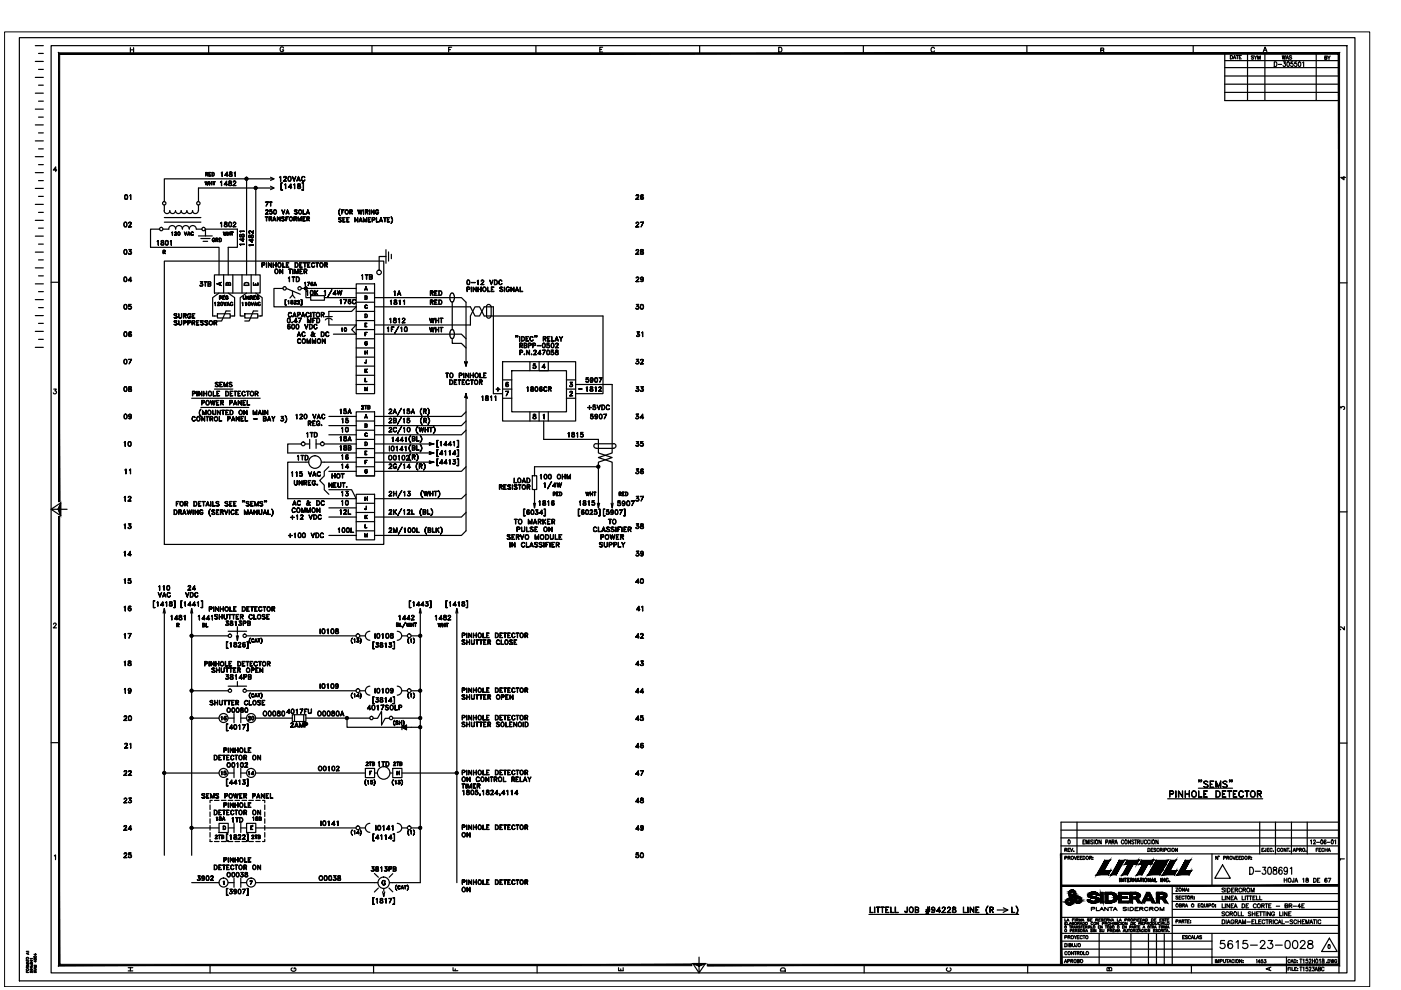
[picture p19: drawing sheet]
<svg xmlns="http://www.w3.org/2000/svg" width="297mm" height="210mm" viewBox="0 0 297 210" stroke-linecap="round" stroke-linejoin="round" font-family="sans-serif">
<g fill="none" stroke="#000" stroke-width=".25">
<path d="M4.1 8h283.2v200h-283.2zM7.5 19.8h1.7M7.5 16.4h1.7M7.5 13h1.7M7.5 9.7h1.7M8.2 18.1h1M8.2 14.7h1M8.2 11.3h1M10.8 9.7h274.8v196.6h-274.8zM27.6 10.1v1M27.6 10.6h.7M28.3 10.1v1"/>
<path d="M44.2 9.7v1.6M60.1 10.2a.37 .37 0 0 0-.4-.3 .37 .37 0 0 0-.3 .4v.3a.36 .36 0 0 0 .4 .4 .36 .36 0 0 0 .3-.4h-.2M78.9 9.7v1.6M95.1 10.5h.4M95.8 10h-.7v1M113.6 9.7v1.6M127.2 10.5h.4M127.8 10h-.6v1h.6M148.3 9.7v1.6M165.1 10h.3a.54 .54 0 0 1 .4 .5 .54 .54 0 0 1-.4 .5h-.3zM183 9.7v1.6M198.1 10.3a.37 .37 0 0 0-.4-.3 .37 .37 0 0 0-.3 .4v.3a.37 .37 0 0 0 .3 .3 .37 .37 0 0 0 .4-.2"/>
<path d="M217.7 9.7v1.6M233.4 10.7l.5-.1 .1-.3-.6-.1v1l.6-.1v-.4h-.2M253 9.7v1.6M259.7 19.6h24.2M259.7 17.9h24.2M259.7 16.1h24.2M259.7 14.3h24.2M259.7 12.9h24.2M260.9 11.8a.37 .37 0 0 1 .4 .3 .37 .37 0 0 1-.4 .4zM261.5 12.5l.2-.7 .3 .7M261.6 12.3h.3M262.1 11.8h.5"/>
<path d="M262.3 11.8v.7M262.8 12.1h.2M263.2 11.8h-.4v.7h.4M264.5 11.3v10M265.8 11.9h-.5l.5 .4-.1 .2-.4-.1M265.9 11.8l.3 .4v.4M266.5 11.8l-.3 .4M266.7 12.6v-.8l.2 .8 .3-.8v.8M267.8 11l.4-1 .4 1M268 10.7h.5M268.2 11.3v10M270.2 13.1a.51 .51 0 0 1 .5 .5 .51 .51 0 0 1-.5 .5z"/>
<path d="M271 13.7h.7M271.9 11.8l.1 .8 .2-.8 .2 .8 .1-.8M272.1 13.1h.4l-.2 .4a.3 .3 0 0 1 .3 .4 .3 .3 0 0 1-.6 0M272.7 12.6l.2-.8 .3 .8M272.8 12.3h.3M273 13.2l.1-.1a.58 .58 0 0 1 0 1l-.3-.4zM273.9 11.9l-.5-.1-.1 .2 .5 .2 .1 .2-.2 .2-.4-.2M274.1 13.1h-.4v.4a.3 .3 0 0 1 .4 .1 .3 .3 0 0 1 0 .4 .3 .3 0 0 1-.5-.1M274.9 13.1h-.4v.4a.3 .3 0 0 1 .4 .1 .3 .3 0 0 1 0 .4 .3 .3 0 0 1-.5-.1M275.4 13.2l.1-.1a.58 .58 0 0 1 0 1l-.2-.4zM276.2 13.3l.2-.2v1M279.1 11.3v10"/>
<path d="M280.9 12.2h.4v-.3h-.4v.7l.4-.1-.1-.3M281.5 11.9l.3 .3v.4M282 11.9l-.2 .3M283.9 11.3h-24.2v10h24.2M7.5 39.9h1.7M7.5 36.6h1.7M7.5 33.2h1.7M7.5 29.9h1.7M7.5 26.5h1.7M7.5 23.1h1.7M8.2 38.3h1M8.2 34.9h1"/>
<path d="M8.2 31.6h1M8.2 28.2h1M8.2 24.8h1M8.2 21.4h1M12 36.1h-.7l.5-.7v1M43.5 38.5l.2 .6 .2-.6 .1 .6 .2-.6-.2 .7-.1-.6-.2 .6zM43.6 36.6l.5 .1-.1 .2h-.4l.4-.1v-.2h-.4v.7zM43.8 36.9l.3 .4zM44.3 36.6h.4h-.4v.7h.4h-.4zM44.3 36.9h.2h-.2M44.5 39.2v-.7v.7M44.5 38.8h.4"/>
<path d="M44.5 38.9h.4M44.9 38.5v.7zM45 36.6h.2a.44 .44 0 0 1 0 .7h-.2zM45 36.6l.3 .1a.36 .36 0 0 1 .1 .4 .36 .36 0 0 1-.4 .2zM45.1 38.5l.5 .1zM45.3 38.6v.6l.1-.6M46.7 38.6l.3-.2v1l-.1-.9zM46.9 36.6l.2-.2v1v-.8zM47.6 39.1h.6h-.7l.5-.7v1v-.8l-.4 .5M47.7 37.2h.7h-.7l.5-.8v1l-.1-.8-.4 .6M48.5 39.2l.1 .1M48.6 38.4v.3l.4 .2v.4h-.4v-.4l.5-.3-.1-.2z"/>
<path d="M48.6 38.5h.4M48.6 38.4v.3l.5 .4-.2 .3-.3-.1-.1-.2 .5-.4v-.3M48.6 37.3l.2 .1M48.7 36.5v.3a.41 .41 0 0 1 .4 .5h-.4a.41 .41 0 0 1 .4-.5l-.1-.4zM48.7 36.6h.4M48.7 36.5v.2a.48 .48 0 0 1 .4 .7h-.2a.31 .31 0 0 1-.3-.4 .31 .31 0 0 1 .4-.2l.1-.3M49.1 39.2l-.2 .1M49.2 37.3l-.1 .1M49.5 38.5l.4-.1 .1 .3-.6 .6 .6 .1h-.6l.6-.7-.1-.2-.3-.1-.2 .2zM49.7 36.6l.2-.2v1l-.1-.8zM52.3 37.9v20.4M54.2 39.9v18.4"/>
<path d="M57.4 37.6l.7 .3-.7 .4M57.4 39.5l.7 .4-.7 .3M58.1 37.9h-23.3v4.8M58.1 39.9h-16v2.8M59.3 37.6l.2-.2v1v-.9zM59.6 38.8h.3h-.3v1.4l.3 .1h-.3zM60.2 38.4h.5h-.6l.6-.7-.2-.2-.3 .1 .3-.2 .2 .3-.5 .7M60.3 39.1l.3-.1v1l-.1-.9zM61.1 37.6l.2-.2a.53 .53 0 0 1 .4 .5 .53 .53 0 0 1-.4 .5l-.2-.2zM61.2 38.3h.4M61.2 37.5h.4M61.2 39.7h.6h-.7l.6-.7v1l-.1-.9-.4 .6"/>
<path d="M61.3 37.5l-.2 .3 .2 .6M61.5 37.5l.2 .3-.2 .6M62 37.4l.4 .9 .3-.9-.3 1zM62.2 39.1l.3-.1v1l-.1-.9zM63 38.2h.6M63.1 38.1h.4M63.1 39.8l.1 .1M63.2 39v.3l.4 .2v.4h-.4v-.4l.5-.3-.1-.2zM63.2 39.1h.4M63.2 39v.3l.6 .4-.3 .3-.3-.1-.1-.2 .5-.4v-.3M63.3 37.4l.4 1-.4-.9-.4 .9zM63.7 39.8l-.2 .1"/>
<path d="M64 37.5l.4-.1 .2 .3-.2-.2a.47 .47 0 0 0-.5 .4 .47 .47 0 0 0 .5 .5l.2-.2a.37 .37 0 0 1-.4 .2 .37 .37 0 0 1-.3-.4zM64 38.8h.3v1.5h-.3l.3-.1v-1.4zM284.9 37.4v.7l-.6-.5h1M7.5 56.8h1.7M7.5 53.5h1.7M7.5 50.1h1.7M7.5 46.7h1.7M7.5 43.3h1.7M8.2 58.5h1M8.2 55.1h1M8.2 51.8h1M8.2 48.4h1"/>
<path d="M8.2 45h1M8.2 41.6h1M10.8 59.8h1.7M26.4 58.8l.1-.1a.47 .47 0 0 1 .4 .6 .47 .47 0 0 1-.5 .4l-.2-.4zM26.4 59.6h.4M26.4 58.8h.4M26.4 58.8l-.1 .4 .1 .5M26.4 52.9a.5 .5 0 0 1 .6 .4 .5 .5 0 0 1-.4 .6l-.3-.2zM26.4 53.8h.4M26.4 53h.4M26.4 47.1h.1a.53 .53 0 0 1 .4 .5 .53 .53 0 0 1-.4 .5l-.3-.4zM26.4 48h.4"/>
<path d="M26.4 47.2h.4M26.5 52.9l-.2 .4 .2 .6M26.5 47.1l-.2 .4 .2 .6M26.5 41.3h.2a.49 .49 0 0 1 .4 .5 .49 .49 0 0 1-.6 .4l-.1-.3zM26.5 42.2h.4M26.5 41.4h.4M26.6 41.3l-.1 .4 .1 .5M26.7 58.8l.1 .4-.1 .5M26.8 52.9l.1 .4-.1 .6M26.8 47.1l.1 .4-.1 .6M26.9 41.3l.1 .4-.1 .5M27.2 59.5h.7h-.7l.5-.8v1v-.8l-.5 .6"/>
<path d="M27.3 48.1h.6h-.7l.6-.7a.28 .28 0 0 0-.2-.3 .28 .28 0 0 0-.3 .3 .3 .3 0 0 1 .3-.3 .3 .3 0 0 1 .3 .3l-.6 .7M27.3 53.8l.1 .1M27.5 53.3a.34 .34 0 0 1 .4 .3 .34 .34 0 0 1-.3 .4 .34 .34 0 0 1-.4-.3l.4 .2 .3-.2M27.6 53.3l.3 .3-.3 .3M27.7 41.3v1v-.9l-.2 .1zM27.8 52.9h-.5h.6l-.4 .4M27.8 52.9l-.3 .4 .4 .2M33.3 51.2l.3-.2v1l-.1-.9zM33.9 48.6h-2v3.8h14.5v5.9M34.2 51.8l.1 .1M34.2 51v.3l.5 .2v.4h-.5v-.4l.5-.3v-.2zM34.2 51.1h.5"/>
<path d="M34.2 51v.3l.6 .3-.3 .4-.3-.1-.1-.3 .5-.3v-.3M34.6 53.1l.5 .1-.1 .2-.4 .1 .4-.2v-.2h-.4v.7zM34.6 48.6h1.2M34.7 51.8l-.1 .1M34.8 53.5l.3 .3zM34.8 55.4h46.6v60h-46.6zM34.8 43.5v1.2a.61 .61 0 0 0 .6 .6 .61 .61 0 0 0 .6-.6M34.8 47.1h7.8M34.8 46.1h7.8M35.2 51a.45 .45 0 0 1 .5 .5 .45 .45 0 0 1-.5 .4l-.1-.4zM35.2 51.9h.4M35.2 51.1h.4"/>
<path d="M35.2 51l-.1 .4 .1 .5M35.5 51l.1 .4-.1 .5M36 44.7a.61 .61 0 0 0 .6 .6 .61 .61 0 0 0 .6-.6 .61 .61 0 0 0 .6 .6 .61 .61 0 0 0 .6-.6M36.1 51.2l.2-.2v1v-.9zM36.4 49.3l.2-.1v.7l-.1-.6zM37 49.3h.4v.2l-.4 .4h.5h-.5l.4-.5-.1-.2zM37.3 48.6a.74 .74 0 0 0-.8-.8 .74 .74 0 0 0-.7 .8M38 49.2l.1 .3-.1 .4M38.1 49.3l-.1-.1a.32 .32 0 0 0-.3 .4 .32 .32 0 0 0 .4 .3M38.4 44.7a.61 .61 0 0 0 .6 .6 .61 .61 0 0 0 .6-.6 .61 .61 0 0 0 .6 .6 .61 .61 0 0 0 .7-.6M38.7 48.6a.74 .74 0 0 0-.7-.8 .74 .74 0 0 0-.8 .8M39.1 49.2l.2 .6 .3-.6-.3 .7z"/>
<path d="M39.8 49.7h.5M39.9 49.7h.3M40 49.2l.3 .7-.3-.6-.2 .6zM40.6 49.3l.3-.1 .1 .1a.29 .29 0 0 0-.4 0 .29 .29 0 0 0 0 .4 .29 .29 0 0 0 .4 0 .33 .33 0 0 1-.5 .1 .33 .33 0 0 1 .1-.5zM40.8 44.7a.61 .61 0 0 0 .6 .6 .61 .61 0 0 0 .6-.6M41.6 48.6a.74 .74 0 0 0-.7-.8 .74 .74 0 0 0-.8 .8 .74 .74 0 0 0-.7-.8 .74 .74 0 0 0-.7 .8M41.6 48.6h1.2M42.1 50h2.9M42.1 43.5v1.2M42.6 50.6h1.9M43.1 51.2h.9M43.3 59.7l.6 .1z"/>
<path d="M43.5 59.8v.9l.1-.9M43.6 50v-1.4h6.7v3.8h-1.9v5.9M45.1 50.6l.3-.1 .2 .2a.29 .29 0 0 0-.5-.1 .29 .29 0 0 0 0 .5 .29 .29 0 0 0 .4 0l-.1-.2h.2v.2a.33 .33 0 0 1-.6 0 .33 .33 0 0 1 .1-.5zM45.5 58.3h9.7v3.8h-9.7zM45.8 50.5l.4 .2-.1 .2h-.3l.4-.2-.1-.1-.3-.1v.8zM46 50.9l.2 .4-.2-.4M46.5 50.5a.42 .42 0 0 1 .4 .2 .42 .42 0 0 1-.1 .5l-.3 .1zM46.5 50.5a.34 .34 0 0 1 .4 .4 .34 .34 0 0 1-.4 .3zM46.7 60v.4M46.7 59.9v.6M46.7 47.3l.3-.2v1l-.1-.9zM47.3 49.2l.2 .6 .2-.6 .2 .6 .2-.6-.2 .7-.2-.6-.2 .6z"/>
<path d="M47.4 58.3v3.8M47.6 47.9l.1 .1M47.6 47.1v.3l.5 .3v.3l-.5-.1 .1-.3 .4-.2v-.3zM47.6 47.2h.5M47.7 47.1v.3l.5 .4-.2 .3-.4-.1-.1-.2 .5-.4v-.3M48.1 47.9l-.1 .1M48.3 49.2v.7zM48.3 49.5h.5M48.3 49.6h.5M48.6 47.1a.45 .45 0 0 1 .5 .5 .45 .45 0 0 1-.5 .4l-.1-.3zM48.6 48h.4M48.6 47.2h.4"/>
<path d="M48.6 47.1l-.1 .4 .1 .5M48.8 49.2v.7zM48.9 47.1l.2 .4-.2 .5M49 49.2h.4zM49.2 49.2v.7v-.7M49.4 58.3v3.8M49.4 48l.6 .1h-.6l.6-.7-.1-.2-.3-.1-.2 .3 .1-.2 .4-.1 .1 .3-.6 .7M50.8 51.8h1h-.9l.1 .2zM50.8 49l1 .1h-.9l.1 .1zM50.8 49.7v.5a.39 .39 0 0 0 .6-.5h.3v.5a.41 .41 0 0 1-.6-.5zM50.8 49.8l.3-.1a.48 .48 0 0 0 .6 .5l.1-.3a.31 .31 0 0 0-.4-.2 .31 .31 0 0 0-.2 .4l-.4 .1M50.9 49.7v.5"/>
<path d="M51.3 58.3v3.8M51.5 51.2l.1-.7v.7l-.8-.5h1h-.8l.6 .5M51.6 49.7l.1 .2M51.7 50.1l-.1 .1M52.7 51.9l1 .1h-.9l.2 .1zM52.8 49.9v.5a.39 .39 0 0 0 .5-.5h.3v.5a.41 .41 0 0 1-.5-.5zM52.8 49.9h.3a.38 .38 0 0 0 .1 .5 .38 .38 0 0 0 .5 0v-.4a.31 .31 0 0 0-.4-.2 .31 .31 0 0 0-.2 .4l-.1 .2-.2-.1M52.8 49.9v.5M53.3 58.3v3.8M53.5 51.3v-.6v.7l-.8-.5h1h-.8l.6 .4M53.6 49.9l.1 .1M53.7 49.5v-.6v.6l-.7-.5-.2 .1v.3l.2 .1-.2-.1-.1-.3 .3-.2 .7 .6"/>
<path d="M53.7 50.2l-.1 .2M53.7 59.9l.1 .5h.9v-.5v.6h-1zM55.5 55.7h.5l.1 .2-.1 .3h-.4h.4l.1-.2-.1-.2-.4-.1v1zM56.2 46h.6zM56.3 45.4h.6h-.6l.5-.7-.1-.2-.4 .1 .4-.1 .2 .2-.6 .7M56.5 46v.8l.1-.8M56.5 55.7v1zM56.9 42.8l-.5 .9 .5-.9h-.6l.6 .1M56.9 55.7l.6 .8v-.8v1l-.6-.9v.9zM57.1 46.4l.4-.1v-.3h-.4v.8v-.8h.5l-.1 .4h-.4M57.1 42.8l.6 .1zM57.2 45.2l.1 .2"/>
<path d="M57.3 46.4l.3 .4-.2-.4M57.4 42.9v.8v-.8M57.5 44.8l.2 .2-.2 .4M57.7 45l-.2-.2-.3 .1v-.4h.5h-.4l-.1 .3a.31 .31 0 0 1 .5 .1 .31 .31 0 0 1-.1 .4 .31 .31 0 0 1-.4-.1l.3 .2 .2-.2M57.9 55.7l.1 1zM57.9 46.6h.5M58 46.6h.4M58 56.2h.5M58.1 44.5a.43 .43 0 0 1 .5 .4 .43 .43 0 0 1-.5 .5l-.1-.4zM58.1 45.3h.4M58.1 44.6h.4M58.2 44.5l-.2 .4 .2 .5"/>
<path d="M58.2 46l.3 .8-.3-.7-.4 .7zM58.3 57.2a.44 .44 0 0 1 .7 .3 .44 .44 0 0 1-.6 .5l-.1-.4zM58.4 44.5l.2 .4-.2 .5M58.5 55.7v1zM58.8 46l.6 .7v-.7v.8l-.6-.7v.7zM59 55.8l.1-.1a.47 .47 0 0 1 .5 .5 .47 .47 0 0 1-.5 .4l-.2-.3zM59.3 57.1l.6 .8v-.8v.9l-.5-.8-.1 .8zM59.7 44.5l.4 .7 .3-.7-.3 .9zM59.8 46l.5 .1-.4-.1-.2 .2a.49 .49 0 0 1 .5 .6l-.5-.1h.5v-.2l-.5-.2zM59.9 55.7l.1 .9 .5 .1h-.6zM60.6 46h.5h-.4v.8zM60.7 46.4h.2h-.2"/>
<path d="M60.7 55.7h.6h-.6v.9l.6 .1h-.6zM60.7 45.2h.5M60.7 56.2h.3zM60.7 45.1h.5M61 44.5l.3 .9-.3-.8-.4 .8zM61.1 58.9l.3-.2v1l-.1-.9zM61.2 57.1h.6zM61.5 57.1v.9zM61.9 58.7h.6zM62.1 57.1v.9zM62.2 58.7v1v-1M62.4 46.4l.4-.1v-.3h-.4l-.1 .8v-.8h.6l-.1 .4h-.4"/>
<path d="M62.4 44.6l.3-.1 .3 .1-.3-.1-.2 .2a.51 .51 0 0 1 .4 .7h-.2l-.3-.2 .3 .2 .3-.2-.1-.2zM62.5 57.1l.4 .8 .3-.8v.9v-.7l-.3 .7-.4-.7v.7zM62.6 55.7h.3a.53 .53 0 0 1 .3 .5 .53 .53 0 0 1-.3 .5h-.3zM62.6 46.4l.3 .4-.2-.4M62.6 55.7h.3a.5 .5 0 0 1 .3 .5 .5 .5 0 0 1-.3 .4h-.3zM62.8 58.7h.4a.54 .54 0 0 1 .3 .5 .54 .54 0 0 1-.3 .5h-.4zM62.9 58.7a.49 .49 0 0 1 .5 .4 .49 .49 0 0 1-.2 .6h-.3zM63.2 46l.3 .7 .4-.7v.8l-.1-.6-.3 .6-.3-.6v.6zM63.4 44.6l.1-.1a.43 .43 0 0 1 .5 .4 .43 .43 0 0 1-.5 .5l-.2-.4zM63.5 44.6a.38 .38 0 0 1 .4 .3 .38 .38 0 0 1-.4 .4l-.2-.3zM63.5 55.7h.6h-.5v.9l.5 .1h-.6zM63.6 56.2h.2z"/>
<path d="M63.6 57.1h.5h-.5v.9h.5h-.5M63.6 57.5h.3l-.3 .1M64.3 44.5v.9h.5h-.5zM64.3 46h.5h-.6v.8h.6h-.5M64.3 46.4h.3h-.3M64.3 55.7h.6zM64.5 57.5h.5v-.4h-.5v.9v-.9h.5v.4l-.5 .1M64.6 60l.2-.2v.8l-.1-.7zM64.6 55.7v1v-1M64.7 57.6l.4 .4-.3-.4M65 45.2h.5M65.1 45.1h.4"/>
<path d="M65.1 46.4l.4-.1v-.3h-.4v.8v-.8h.5l-.1 .4h-.4M65.2 55.7h.5h-.5v.9l.5 .1h-.5zM65.2 56.2h.3zM65.3 44.5l.3 .9-.3-.8-.4 .8zM65.3 46.4l.3 .4-.2-.4M65.6 59.8l-.3 .8 .4-.8h-.5l.4 .1M66 59.9h.3M66 59.9v.4l.1 .2M66.1 55.8l.4-.1 .2 .2-.2-.2a.44 .44 0 0 0-.4 .5 .44 .44 0 0 0 .4 .4l.2-.2-.1 .2a.48 .48 0 0 1-.5-.2 .48 .48 0 0 1 0-.6zM66.3 59.9a.32 .32 0 0 0-.4 .3 .32 .32 0 0 0 .4 .3 .23 .23 0 0 0 0-.3 .23 .23 0 0 0-.3 0M66.8 59.8l.3 .8-.3-.7-.3 .7zM66.9 55.7h.7z"/>
<path d="M67.2 55.7v1l.1-1M67.9 55.8v-.1a.44 .44 0 0 1 .7 .5 .44 .44 0 0 1-.7 .3zM68.8 55.7l.6 .2-.1 .3h-.4l.5-.2-.1-.2-.4-.1v1zM69.1 56.2l.3 .5-.2-.5M71.9 46.2l.5 .1-.4-.1-.2 .2a.49 .49 0 0 1 .5 .6l-.5-.1h.5v-.2l-.5-.2zM72 44.4l.1-.1a.96 .96 0 0 0 0 1.4 .92 .92 0 0 1-.1-1.3zM72.4 44.5h.5h-.4v.9zM72.5 44.9h.2h-.2M72.7 46.1h.5l-.5 .1v.8l.5 .1h-.5zM72.7 46.6h.3h-.3M73.2 44.6a.4 .4 0 0 1 .6 .1 .4 .4 0 0 1 0 .5 .4 .4 0 0 1-.6 0zM73.5 46.1h.5l-.4 .1v.8l.4 .1h-.5z"/>
<path d="M73.6 46.6h.2h-.2M74.2 44.9h.4v-.3l-.4-.1v.9v-.9l.5 .1-.1 .3h-.4M74.4 44.9l.3 .5-.2-.5M75.2 46.1l.6 .8 .1-.8v1l-.6-.8-.1 .8zM75.9 44.5l.2 .7 .2-.7 .2 .7 .3-.7-.3 .9-.2-.8-.2 .8zM76.2 46.8h.5M76.5 46.1l.3 1-.3-.8-.4 .8zM76.7 58.4l.2-.2v1l-.1-.9zM77 44.5l.1 .9zM77 46.1l.4 .8 .4-.8v1l-.1-.7-.3 .7-.3-.7-.1 .7zM77.4 58.2l.6 .1zM77.5 44.9h.4v-.3l-.4-.1v.9v-.9l.5 .1-.1 .3h-.4"/>
<path d="M77.7 58.3v.9l.1-.9M77.7 44.9l.3 .5-.2-.5M78.1 46.2l.5-.1h-.5v1h.5l-.5-.1M78.1 46.6h.3h-.3M78.3 44.5l.1 .9zM78.4 58.3l.5 .1-.1 .3h-.4M78.4 58.7l.5 .2-.1 .2-.4 .1M78.7 58.7l.2 .1v.3l-.6 .1v-1l.6 .1v.4h-.2M78.7 44.5l.5 .7 .1-.7v.9l-.6-.8v.8zM79 46.6h.4v-.4h-.4l-.1 .9v-1l.6 .1-.1 .4h-.4M79.7 44.6l.4-.1 .2 .2a.31 .31 0 0 0-.4-.2 .31 .31 0 0 0-.2 .3v.2a.28 .28 0 0 0 .2 .4 .28 .28 0 0 0 .3-.4h-.1h.2a.33 .33 0 0 1-.3 .4 .33 .33 0 0 1-.4-.4zM79.8 46.1v.9l.5 .1h-.5z"/>
<path d="M80.5 46.8h.5M80.6 46.8h.4M80.8 46.1l.3 1-.3-.8-.4 .8zM81.3 46.1l.6 .1zM81.6 46.2v.9v-.9M81.8 54.4h-1.4v2.9M81.8 52.9v2.9M82.1 46.1h.5l-.4 .1v.8l.4 .1h-.5zM82.2 46.6h.2h-.2M82.4 53.4v2M82.9 46a.89 .89 0 0 1 0 1.4 .96 .96 0 0 0 0-1.4zM83 53.9v.9"/>
<path d="M99.1 59.4a.45 .45 0 0 1 .5 .5 .45 .45 0 0 1-.5 .4l-.1-.4zM99.1 59.5h.4M99.1 59.4l-.1 .4 .1 .5M99.4 59.4l.2 .4-.2 .5M99.9 59.9h.8zM101.4 59.4l-.1 1v-.9l-.1 .1zM103.8 59.4l.4 .8 .3-.8-.3 1zM104.8 59.4h.4a.54 .54 0 0 1 .3 .5 .54 .54 0 0 1-.3 .5h-.4zM104.9 59.4a.49 .49 0 0 1 .5 .3 .49 .49 0 0 1-.1 .6h-.4M105.9 59.4h.3l.2 .2a.37 .37 0 0 0-.5 0 .37 .37 0 0 0 0 .5 .37 .37 0 0 0 .5 0v.1a.47 .47 0 0 1-.7-.1 .47 .47 0 0 1 .2-.7zM134.8 53.9h.7h-.7l.6-.7a.28 .28 0 0 0-.3-.3 .28 .28 0 0 0-.3 .3 .3 .3 0 0 1 .3-.3 .3 .3 0 0 1 .3 .3l-.6 .7M134.8 48.1h.7h-.7l.6-.7a.28 .28 0 0 0-.3-.3 .28 .28 0 0 0-.3 .3 .3 .3 0 0 1 .3-.3 .3 .3 0 0 1 .3 .3l-.6 .7"/>
<path d="M134.8 42.2l.7 .1h-.7l.6-.7a.29 .29 0 0 0-.3-.3 .29 .29 0 0 0-.3 .2 .3 .3 0 0 1 .5-.2 .3 .3 0 0 1 0 .5l-.5 .5M134.9 59.7h.6h-.7l.6-.7-.1-.2-.4 .1 .4-.2 .2 .3-.6 .7M135.8 47.1h.6l-.5 1 .5-1zM135.8 53.8l.1 .1M135.8 59.1l.3 .2 .3-.2-.2 .2M135.8 59l.3-.2 .3 .2M135.8 52.9a.44 .44 0 0 0 .6 .6v.3h-.6a.45 .45 0 0 1 .6-.6v-.3zM135.8 53h.6M135.8 42.1l.3 .1 .3-.1M135.8 41.9l.3-.2 .3 .2M135.9 59.6h.4M135.9 52.9l-.1 .3a.59 .59 0 0 1 .6 .7h-.2a.33 .33 0 0 1-.5-.3 .33 .33 0 0 1 .5-.3l.2-.1-.1-.3"/>
<path d="M135.9 41.4h.5M136 58.8l-.2 .2 .2 .3M136 41.3l-.2 .6 .3 .3M136.1 41.7l-.3 .2M136.2 58.8l.2 .3-.2 .6M136.2 41.7l.2 .2-.2 .3M136.3 41.3h.1a.45 .45 0 0 0-.6 .4 .45 .45 0 0 0 .5 .5 .31 .31 0 0 0 .1-.4 .31 .31 0 0 0-.5-.1l-.1 .1M136.4 59.2a.3 .3 0 0 1-.5 .1 .3 .3 0 0 1 0-.5 .3 .3 0 0 1 .5 .1v.6l-.3 .2-.3-.1 .1 .1M136.4 53.8l-.2 .1M283.9 60h1.7M7.5 73.6h1.7M7.5 70.3h1.7"/>
<path d="M7.5 66.9h1.7M7.5 63.5h1.7M7.5 60.2h1.7M8.2 72h1M8.2 68.6h1M8.2 65.2h1M8.2 61.8h1M26.3 76.4l.2-.2a.47 .47 0 0 1 .4 .5 .47 .47 0 0 1-.5 .4zM26.4 77.1h.4M26.4 76.3h.4M26.4 64.6l.1-.1a.53 .53 0 0 1 .4 .6 .53 .53 0 0 1-.4 .5l-.3-.5zM26.4 65.4h.4"/>
<path d="M26.4 64.6h.4M26.4 70.4a.5 .5 0 0 1 .6 .4 .5 .5 0 0 1-.4 .6l-.3-.2zM26.4 71.3h.4M26.4 70.5h.4M26.5 76.2l-.2 .4 .2 .5M26.5 64.6l-.2 .4 .2 .5M26.5 70.4l-.2 .4 .2 .5M26.8 76.2l.1 .4-.1 .5M26.8 64.6l.1 .4-.1 .5M26.8 70.4l.1 .4-.1 .5M27.3 65.4l.1 .1M27.3 71.1l.3 .2 .3-.2"/>
<path d="M27.3 71l.3-.2 .3 .2M27.4 70.5h.4M27.5 70.4l-.2 .6 .2 .3M27.5 70.8l-.2 .2M27.6 64.9l.3 .3-.3 .3M27.6 70.8l.3 .2-.3 .3M27.7 70.4l.2 .1-.1-.1a.5 .5 0 0 0-.6 .3 .5 .5 0 0 0 .4 .7 .32 .32 0 0 0 .3-.4 .32 .32 0 0 0-.3-.3l-.3 .2M27.9 76.2l-.6 1 .6-1h-.7h.7M27.9 65.1l-.3-.2-.3 .1v-.5h.5l-.5 .1v.3a.36 .36 0 0 1 .5 .1 .36 .36 0 0 1-.1 .5 .36 .36 0 0 1-.5-.2l.4 .2 .3-.2M36.9 66.6l.2-.1 .4 .1h-.5v.2l.5 .3v.3l-.6-.1h.6v-.2l-.5-.2zM36.9 68.1l.2-.1 .4 .1-.4-.1-.1 .2a.54 .54 0 0 1 .5 .7l-.6-.1h.6v-.2l-.5-.3zM37.9 66.5v.7l.2 .2 .3-.1 .1-.8-.1 .9-.5-.1z"/>
<path d="M37.9 68v.7l.2 .2 .3-.1 .1-.8-.1 .9-.5-.1zM38.9 67l.5-.1v-.3l-.5-.1v1v-1l.6 .1-.1 .4h-.5M38.9 68.4h.5v-.3l-.5-.1v.9v-.9l.6 .1-.1 .3-.5 .1M39.2 67l.3 .5-.3-.5M39.8 66.6l.4-.1 .3 .2a.38 .38 0 0 0-.5-.1 .38 .38 0 0 0-.2 .5 .32 .32 0 0 0 .3 .3 .32 .32 0 0 0 .3-.3l-.2-.1h.3a.39 .39 0 0 1-.5 .5 .39 .39 0 0 1-.2-.6zM39.8 68.4h.5v-.3l-.5-.1v.9v-.9h.4l.2 .1-.2 .4h-.4M40.8 66.5h.5h-.5v.9l.5 .1h-.5zM40.8 68.4h.4v-.3l-.4-.1-.1 .9v-.9l.6 .1-.1 .3-.4 .1M40.8 67h.3h-.3M41 68.5l.3 .4-.2-.4M41.7 68h.5h-.5v.9h.5h-.5zM41.7 68.4h.3l-.3 .1"/>
<path d="M42.4 60.6h.1M42.5 68.1l.2-.1 .4 .1-.4-.1-.2 .2a.54 .54 0 0 1 .6 .7l-.6-.1a.31 .31 0 0 0 .4 .1 .31 .31 0 0 0 .2-.3l-.5-.3zM42.6 60.1l.4-.4h-.5l.4 .1-.3 .3 .4 .2M42.6 60.1a.32 .32 0 0 1 .4 .3 .32 .32 0 0 1-.2 .3 .32 .32 0 0 1-.4-.2l.4 .1 .2-.2M42.8 60.1l.2 .3-.2 .2M43.4 68.1l.2-.1 .5 .1-.5-.1-.1 .2a.63 .63 0 0 1 .5 .7l-.6-.1a.33 .33 0 0 0 .4 .1 .33 .33 0 0 0 .2-.3zM44.2 60.2l.4-.1v-.3h-.4v.8h.4v-.3l-.4-.1M44.5 60.2l.2 .2v.2l-.6 .1v-1l.6 .1v.3l-.2 .1M45.4 68.4h.5v-.3l-.5-.1v.9v-.9l.5 .1v.3l-.5 .1M45.5 64.2l.2-.1v.7l-.1-.6zM45.7 68.5l.3 .4-.3-.4M46 60.2l.9-.4-.8 .4 .8 .4z"/>
<path d="M46.1 64.2l.2-.1 .2 .1-.4 .6h.5h-.5l.4-.6zM46.1 66.5h2.7v.9h-2.7zM46.4 62.1l-1.3 1v3.9h1M46.5 62.8h.4v.3h-.3l.3-.1v-.2h-.3v.7zM46.7 63.1l.2 .4-.2-.4M46.9 64.7h.3M46.9 64.2h.3M46.9 64.1v.7M47.1 64.1v.7M47.2 62.8h.4h-.4v.6l.4 .1h-.4zM47.2 63.1h.3h-.3M47.4 64.1l.3 .6 .3-.6-.3 .7z"/>
<path d="M47.6 62.8h.1M47.9 62.9l.3-.1 .1 .1a.29 .29 0 0 0-.4 0 .29 .29 0 0 0 0 .4 .29 .29 0 0 0 .4 0l-.1-.2h.1l-.1 .3a.35 .35 0 0 1-.4-.1 .35 .35 0 0 1 .1-.4zM48.2 64.6h.4M48.4 60.1l.2-.2 .3 .1v.5h-1l.1-.6h.3l.1 .2M48.4 60.4l-.1-.4h-.3v.4h.9l-.1-.4h-.3l-.1 .4M48.4 64.1l.2 .7-.2-.6-.3 .6zM48.4 62.1l1.3 1v3.9h-.9M48.8 65.9h-.9l-.9 2.2h-.9M48.9 64.2l.3-.1 .2 .1-.4-.1-.1 .2 .1 .5 .4-.2-.2 .2-.3-.2zM51.3 64.2l.2-.1v.7l-.1-.6zM51.6 62.8v.5l.2 .1 .2-.1 .1-.5v.5l-.2 .2-.3-.2zM51.8 60.1a.57 .57 0 0 1 .9 .1v.3h-.9z"/>
<path d="M51.9 60.1a.5 .5 0 0 1 .5-.1 .5 .5 0 0 1 .3 .5h-.9zM51.9 66.5h2.8v.9h-2.8zM52 64.2l.2-.1v.7v-.6zM52.3 62.1l-1.4 1v3.9h1M52.3 62.8l.5 .6v-.6v.7l-.4-.6-.1 .6zM52.7 64.1v.7M52.7 64.7h.3M52.7 64.2h.3M52.9 64.1l.1 .3-.1 .4M53.1 62.8l.5 .1-.1 .2h-.4l.4-.1v-.2h-.4v.7zM53.3 64.1l.2 .6 .3-.6-.3 .7zM53.3 63.1l.3 .4z"/>
<path d="M53.8 62.8h.4h-.4v.6l.4 .1h-.4zM53.8 63.1h.2h-.2M54 64.6h.4M54.2 60.4v-.3v.3M54.2 62.8h.1M54.2 64.1l.3 .7-.3-.6-.3 .6zM54.2 62.1l1.4 1v3.9h-.4M54.4 62.9l.4-.1 .1 .1a.24 .24 0 0 0-.3-.1 .24 .24 0 0 0-.2 .2v.2a.22 .22 0 0 0 .3 .2 .22 .22 0 0 0 .2-.2l-.2-.1h.2v.2a.26 .26 0 0 1-.3 .2 .26 .26 0 0 1-.2-.3zM54.7 65.9h-1l-.9 2.2h-.9M54.7 67h.5M54.7 64.2l.3-.1 .2 .1h-.4l-.1 .4 .2 .2 .3-.2a.26 .26 0 0 1-.3 .2 .26 .26 0 0 1-.2-.3zM60 61.2h-1.9v3.9h17.4l-1 .9h-4.8v1.1"/>
<path d="M60.5 63.5h.2l-.2 .1v1.1h.2h-.2zM60.7 61.2l3 1.2M61 69.5l.2 .2 .3-.2M61 69.4l.2-.2 .3 .2M61 63.8l.2-.1v.7v-.6zM61 67.5h.2a.47 .47 0 0 1 .4 .5 .47 .47 0 0 1-.6 .4l-.1-.4zM61.1 68.9h.4M61.1 68.8l-.1 .6 .2 .3M61.2 69.2l-.2 .2M61.3 69.2l.2 .2-.2 .3M61.3 66.3l.3-.1 .2 .3a.33 .33 0 0 0-.4-.2 .33 .33 0 0 0-.2 .3v.2a.34 .34 0 0 0 .2 .4 .34 .34 0 0 0 .4-.2 .39 .39 0 0 1-.5 .2 .39 .39 0 0 1-.2-.6zM61.3 67.5l.2 .4-.2 .5"/>
<path d="M61.4 68.8h.1a.48 .48 0 0 0-.6 .4 .48 .48 0 0 0 .3 .6l.2-.1a.31 .31 0 0 0 .1-.5 .31 .31 0 0 0-.5 .1M61.4 67.5h-.1a.48 .48 0 0 0-.3 .5 .48 .48 0 0 0 .3 .4h.1M61.7 64.3l.1 .1M61.7 63.7v.3l.4 .2-.1 .2h-.3v-.2l.4-.4zM61.7 63.8h.4M61.8 63.7v.3l.3 .2v.2l-.5-.1 .2-.3h.2v-.3M61.8 68.4h.2zM61.9 68.4h.1M62 69.6h.3M62 68.9h.3M62 68.8l-.2 .4 .2 .5M62 61.7v.9"/>
<path d="M62 62.6l.5 .6M62.1 62.5l-.6 .7M62.1 64.3l-.1 .1M62.1 67h.6M62.2 67h.5M62.3 68.8l.1 .4-.1 .5M62.4 68.1l.6 .1h-.7l.5-.7v.9v-.8l-.4 .6M62.4 63.7h.3l.1 .2-.4 .5h.5h-.5l.4-.5-.1-.2-.3 .2zM62.4 66.2l.4 1-.4-.8-.3 .8zM62.9 68.8a.48 .48 0 0 1 .6 .4 .48 .48 0 0 1-.4 .6l-.3-.3zM62.9 69.6h.3M62.9 68.9h.3"/>
<path d="M62.9 68.8l-.1 .4 .1 .5M63.1 63.8l.3-.1 .1 .1-.4 .6h.4h-.4l.4-.5-.1-.2zM63.1 66.7h.5v-.4h-.5v.9v-1l.5 .1v.4h-.5M63.1 71.1h.6M63.2 68.8l.1 .4-.1 .5M63.2 71.9l.3-.1 .3 .3a.37 .37 0 0 0-.6-.1 .37 .37 0 0 0 0 .6 .37 .37 0 0 0 .5 0v.1a.47 .47 0 0 1-.7-.2 .47 .47 0 0 1 .2-.6zM63.4 70.4l.4 1-.4-.9-.4 .9zM63.8 63.5h.2v1.2h-.2h.2v-1.1zM63.8 67.5l-.4 .9 .5-.9h-.7h.6M63.9 61.2h11.6M64 67h.6M64.1 67h.4"/>
<path d="M64.1 70.5l.4-.1 .2 .2-.2-.2a.44 .44 0 0 0-.5 .5 .44 .44 0 0 0 .5 .4l.2-.2-.1 .2a.48 .48 0 0 1-.6-.2 .48 .48 0 0 1 .1-.6zM64.3 66.2l.3 1-.3-.8-.4 .8zM64.6 68.8l.3 .8 .4-.8-.4 1zM64.9 61.2v1.9h.9M65 61.8l.2-.2v1v-.9zM65.1 66.3l.2-.1 .3 .3a.38 .38 0 0 0-.5-.2 .38 .38 0 0 0-.2 .5 .37 .37 0 0 0 .3 .4 .37 .37 0 0 0 .4-.2 .45 .45 0 0 1-.7 0 .45 .45 0 0 1 .2-.7zM65.1 71.8l.4 .9 .3-.9v1v-.7l-.3 .7-.3-.7-.1 .7zM65.2 67.5l.4 .8 .3-.8v.9v-.7l-.3 .7-.4-.7v.7zM65.6 68.8a.51 .51 0 0 1 .7 .5 .51 .51 0 0 1-.7 .5zM65.7 68.8a.46 .46 0 0 1 .5 .5 .46 .46 0 0 1-.5 .4zM65.9 62.7h2.9v1h-2.9zM65.9 66.2v1z"/>
<path d="M65.9 61.6h.1a.47 .47 0 0 1 .4 .5 .47 .47 0 0 1-.5 .4l-.1-.4zM66 60.4l.1 .1 .2-.1M66 60.3l.1-.2 .2 .2M66.1 60.1l-.1 .2M66.2 70.5h.2M66.2 60.1l.1 .2-.1 .2M66.2 70.4l.1 .5 .5 .5a.73 .73 0 0 1-.5-1l.1 .2-.4 .4v.2l.3 .1 .5-.6-.2 .1M66.2 71.8l.4 .9 .3-.9v1v-.7l-.3 .7-.3-.7-.1 .7zM66.2 66.2l.6 .1zM66.3 61.6l.1 .4-.1 .5M66.3 67.5h.5h-.5v.9zM66.3 61.7l-.2-.1a.48 .48 0 0 0-.3 .5 .48 .48 0 0 0 .3 .4h.2"/>
<path d="M66.3 70.4v.3l-.4 .4a.32 .32 0 0 0 .3 .3 .32 .32 0 0 0 .3-.3l.2-.4M66.3 67.9l.3 .1zM66.5 66.3v.9v-.9M66.5 60.6h.1M66.6 60.4h.4M66.6 68.9l.4-.1 .2 .2a.34 .34 0 0 0-.3-.2 .34 .34 0 0 0-.3 .3v.3a.33 .33 0 0 0 .3 .3 .33 .33 0 0 0 .3-.2 .34 .34 0 0 1-.4 .3 .34 .34 0 0 1-.3-.4zM66.7 61.6l.1 1zM66.8 62.1l.6-.5-.6 .6M66.9 62l.5 .6zM67.1 67.5a.51 .51 0 0 1 .7 .5 .51 .51 0 0 1-.7 .4zM67.2 67.5a.46 .46 0 0 1 .5 .5 .46 .46 0 0 1-.5 .4M68.1 70.4a.51 .51 0 0 1 .7 .5 .51 .51 0 0 1-.7 .5z"/>
<path d="M68.2 70.4a.46 .46 0 0 1 .5 .5 .46 .46 0 0 1-.5 .4zM68.2 66.7h.4v-.4h-.4l-.1 .9v-1l.6 .1-.1 .4h-.4M68.3 71.8l.6 .9 .1-.9v1l-.6-.8-.1 .8zM68.4 66.7l.3 .5-.3-.5M68.7 61.8l.3-.2v1v-.9zM68.7 63.1h6.8M69 67.8a.91 .91 0 0 1 1.4 0M69 67.1h1.4M69.1 70.5l.4-.1 .2 .2a.34 .34 0 0 0-.3-.2 .34 .34 0 0 0-.3 .3v.3a.33 .33 0 0 0 .3 .3 .33 .33 0 0 0 .3-.2 .37 .37 0 0 1-.4 .3 .37 .37 0 0 1-.3-.4zM69.7 67.5v1.4h5.8l-1 1 1 1h-4.8M70.4 61.4l-.9 1.5zM70.7 62.3h.6h-.7l.5-.7v1v-.9l-.4 .6"/>
<path d="M71.5 61.6l.3 .8 .2-.8 .2 .8 .3-.8-.3 1-.2-.9-.2 .9zM72.1 63.7l.2-.2v.9v-.8zM72.4 69.7l.2-.2v.8l-.1-.7zM73.1 70.2h.3M73.1 69.6h.3M73.1 69.5v.7M73.3 69.5l.1 .3-.1 .4M73.4 63.5l-.4 .9 .5-.9h-.6h.5M73.9 64.2l.2 .2 .3-.2M73.9 64.1l.2-.2 .3 .2M74 63.6h.4l-.2-.1a.45 .45 0 0 0-.4 .5 .45 .45 0 0 0 .5 .4 .29 .29 0 0 0 0-.5 .29 .29 0 0 0-.4 .1M74 63.5l-.1 .6 .2 .3"/>
<path d="M74.1 63.9l-.2 .2M74.2 63.9l.2 .2-.2 .3M74.8 63.6l.4-.1 .2 .2-.2-.2a.45 .45 0 0 0-.5 .4 .45 .45 0 0 0 .3 .5l.4-.2-.2 .2a.48 .48 0 0 1-.5-.3 .48 .48 0 0 1 .1-.5zM75.5 60.2h3.9v23.3h-3.9zM75.5 79.6h3.9M75.5 77.6h3.9M75.5 75.7h3.9M75.5 73.8h3.9M75.5 71.8h3.9M75.5 69.9h3.9M75.5 68h3.9M75.5 66h3.9"/>
<path d="M75.5 64.1h3.9M75.5 62.1h3.9M77.4 66.6h.2a.38 .38 0 0 1 .3 .4 .38 .38 0 0 1-.3 .3h-.2zM77.4 68.5h.4l-.4 .1v.6l.4 .1h-.4zM77.4 70.5h.4h-.4v.7zM77.4 74.4v.7zM77.4 78.2v.8zM77.4 61.4h.4M77.4 63.1h.4v-.3h-.4v.6h.4v-.3h-.4M77.4 64.8l.3-.1 .2 .1a.28 .28 0 0 0-.3-.1 .28 .28 0 0 0-.2 .2v.2a.26 .26 0 0 0 .2 .3 .26 .26 0 0 0 .3-.2 .29 .29 0 0 1-.3 .2 .29 .29 0 0 1-.3-.3zM77.4 66.6a.36 .36 0 0 1 .4 .3 .36 .36 0 0 1-.2 .4h-.2zM77.4 68.9h.2h-.2"/>
<path d="M77.4 70.8h.2l-.2 .1M77.4 72.5l.3-.1 .2 .2a.31 .31 0 0 0-.4-.1 .31 .31 0 0 0-.1 .5 .31 .31 0 0 0 .4 .1l.1-.2-.2-.1h.2a.3 .3 0 0 1-.4 .4 .3 .3 0 0 1-.2-.5zM77.4 61.3h.4M77.4 74.7h.5M77.5 78.6l.4 .4-.3-.4M77.6 60.8l.3 .7-.3-.6-.3 .6zM77.6 76.3l.1 .6-.2 .1-.2-.1 .2 .1 .1-.1zM77.7 63.1l.1 .3-.4 .1v-.8l.5 .2-.2 .2M77.9 74.4v.7zM77.9 78.2l-.5 .5zM79.4 70.9h18.4l1 .9M79.4 63.1h18.4l1 1v13.5"/>
<path d="M79.4 65.1h20.3l1 1.9h1l1-1.9h1.9v18.4h2M79.4 68.9h20.3v-1.9l1-1.9h1l1 1.9h25.1v16.5h-5.8M82.1 69.5l.3-.2v1l-.1-.9zM82.6 67.6l.2-.1v.9v-.9zM82.8 63.8l.2-.2v.9l-.1-.8zM83 69.3h.5l-.5 .1v.9zM83 69.8h.3h-.3M83.4 68.3l.2 .1M83.5 67.5v.3l.4 .2v.4h-.4v-.4l.5-.3-.1-.2zM83.5 67.5h.4M83.5 61.8l.2-.1v.9v-.8zM83.5 67.5v.3l.5 .3-.2 .3h-.3l-.1-.3 .5-.3v-.3"/>
<path d="M83.6 64.4l.1 .1M83.6 63.7v.2a.35 .35 0 0 1 .4 .2 .35 .35 0 0 1-.1 .4h-.3v-.3l.5-.5zM83.6 63.7h.5M83.7 63.7l-.1 .1a.48 .48 0 0 1 .5 .7h-.5a.39 .39 0 0 1 0-.4 .39 .39 0 0 1 .4-.2v-.2M84 68.3l-.1 .1M84.1 64.4l-.1 .1M84.3 62.4h.6M84.4 62.3h.4M84.5 67.6l.2-.1v.9l-.1-.9zM84.5 69.2l-.8 1.4zM84.6 63.8l.2-.2v.9v-.8zM84.6 61.7l.4 .9-.4-.8-.4 .8z"/>
<path d="M85 69.5l.2-.2v1l-.1-.9zM85.3 68.4h.6h-.6l.5-.6-.2-.3-.3 .1a.29 .29 0 0 1 .3-.1 .29 .29 0 0 1 .3 .3l-.6 .6M85.5 63.8l.3-.2v.9l-.1-.8zM85.9 69.4a.48 .48 0 0 1 .5 .3 .48 .48 0 0 1-.3 .6l-.3-.2zM85.9 70.2h.3M85.9 69.4h.3M85.9 69.4l-.1 .4 .1 .5M86.2 69.4l.1 .4-.1 .5M91.1 67.5l.3 .8 .2-.8 .2 .8 .3-.8-.3 .9-.2-.8-.2 .8zM91.1 69.4l.3 .9 .2-.9 .2 .9 .3-.9-.3 1-.2-.9-.2 .9zM91.3 64h.4l.1-.2-.5-.1-.1 .8v-.9l.6 .1v.3l-.5 .1M91.3 62.1h.4l.1-.3-.5-.1-.1 .9v-.9l.6 .1v.3l-.5 .1"/>
<path d="M91.5 64.1l.4 .4-.3-.4M91.5 62.2l.4 .4-.3-.4M92.2 63.6h.5l-.5 .1v.8h.5h-.5zM92.2 61.7h.5h-.5v.9h.5h-.5zM92.2 64h.3l-.3 .1M92.2 62.1h.3l-.3 .1M92.4 67.5v.9zM92.4 69.4v1zM92.4 69.9h.6M92.4 67.9h.6M93 67.5v.9zM93 69.4v1z"/>
<path d="M93 63.6h.4a.5 .5 0 0 1 .3 .5 .5 .5 0 0 1-.3 .4h-.4zM93 61.7h.4a.53 .53 0 0 1 .3 .5 .53 .53 0 0 1-.3 .4h-.4zM93.1 63.7h.3a.47 .47 0 0 1 .3 .4 .47 .47 0 0 1-.3 .4h-.3zM93.1 61.7h.3a.5 .5 0 0 1 .3 .5 .5 .5 0 0 1-.3 .4h-.3zM93.3 67.5h.6zM93.3 69.4l.6 .1zM93.6 67.5v.9v-.9M93.6 69.5v.9v-.9M94.5 79.1h.6zM94.8 79.1v1v-1M95.5 79.1a.46 .46 0 0 1 .6 .5 .46 .46 0 0 1-.6 .4l-.2-.3zM95.5 71.5l.2 .2"/>
<path d="M95.7 71.7l.2 .1M95.7 62.2a1.29 1.29 0 0 0 .2 1.8M95.7 69.9a1.62 1.62 0 0 0-.2 1.6M95.9 62.1l-.2 .1M95.9 69.9h-.2M95.9 62.1l.1 .1M95.9 71.8v1h1.9l1 1M95.9 64.1v5.8h.1M96 62.2a1.29 1.29 0 0 1-.1 1.8M96 69.9a1.49 1.49 0 0 1 .2 1.6M96 71.7l-.1 .1M96.2 71.5l-.2 .2"/>
<path d="M97.4 79.6l.5-.1v-.3l-.5-.1v1v-1l.5 .1v.4h-.5M98.3 79.1v1zM98.6 76.7l.2 .9 .2-.9-.2 .9zM98.7 79.1l.6 .8 .1-.8v1l-.6-.9-.1 .9zM99.1 61.3l.4-.1v-.3h-.4l-.1 .9v-.9h.6l-.1 .4-.4 .1M99.1 60.3h.4M99.7 79.1v1zM99.7 79.6h.6M99.9 60.9l.1 .9zM100.3 79.1l.1 1zM100.3 60.9l.6 .8 .1-.8v.9l-.6-.8-.1 .8zM101.3 60.9l.1 .9z"/>
<path d="M101.4 61.3h.5M101.4 61.4h.5M101.7 79.1l.1 .9 .5 .1h-.6zM101.9 60.9l.1 .9zM102 60.3l.6 .1h-.7l.6-.7-.1-.3-.4 .2 .1-.2h.3l.2 .3-.6 .7M102.5 79.1h.6h-.5v.9l.5 .1h-.6zM102.6 79.6h.3h-.3M103.4 60.9v.9h.5h-.5zM104.1 65a.49 .49 0 0 0-.5-.5 .49 .49 0 0 0-.5 .5l.1 2a.47 .47 0 0 0 .4 .5 .47 .47 0 0 0 .5-.5M104.1 65.1v1.9M104.2 60.9h.5h-.5v.9h.5h-.5M104.2 61.3h.3l-.3 .1"/>
<path d="M106 61l.2-.1 .4 .1a.33 .33 0 0 0-.3-.1 .33 .33 0 0 0-.3 .3l.5 .2 .1 .3-.2 .1-.4-.1a.3 .3 0 0 0 .3 .1 .3 .3 0 0 0 .2-.3l-.5-.3zM106.6 76.7h15.4v12.6h-15.4zM106.9 60.9l.1 .9zM107.4 61l.4-.1 .2 .2-.4-.2a.45 .45 0 0 0-.3 .5 .45 .45 0 0 0 .5 .4l.2-.2-.2-.2h.2l-.2 .4a.52 .52 0 0 1-.5-.3 .52 .52 0 0 1 .1-.5zM108.3 60.9l.6 .8 .1-.8v.9l-.6-.8-.1 .8zM108.5 78.6h11.6v8.7h-11.6zM109.3 71.2h.1M109.3 61.6h.6M109.4 71.4l-.1-.3 .1 .3-.1 .1M109.4 61.5h.5M109.4 71.3v.1M109.6 60.9l.4 .9-.4-.8-.3 .8z"/>
<path d="M109.7 71.2h.1M109.7 71.4v-.3l.1 .3-.2 .1M109.7 71.3l.1 .1M110.2 71.4v.9zM110.2 73.2h.5v-.3l-.5-.1v.9v-.9h.5v.4l-.5 .1M110.3 60.9v.9h.5h-.5zM110.3 74.7h.4v-.3l-.4-.1-.1 .9v-1h.4l.2 .3-.1 .2h-.4M110.4 73.3l.4 .4-.3-.4M110.6 71.4a.51 .51 0 0 1 .6 .4 .51 .51 0 0 1-.6 .5zM110.6 71.4a.44 .44 0 0 1 .6 .4 .44 .44 0 0 1-.6 .4zM111.1 72.8h.5l.1 .3-.2 .2M111.1 72.8v.9l.6-.1v-.3l-.2-.1"/>
<path d="M111.2 72.8l.5 .2-.1 .2h-.4M111.2 73.3h.4l.1 .1-.1 .2-.4 .1M111.2 75.1v.1zM111.2 75.1h.1M111.5 71.4h.6h-.5v.8l.5 .1h-.6zM111.6 71.8h.2l-.2 .1M111.6 74.2l.6 .9 .1-.9v1l-.6-.8-.1 .8zM112.1 73.2h.3l.2-.2-.2-.2h-.3l-.1 .9v-.9l.6 .1v.3l-.5 .1M112.4 76.7v1.9M112.5 71.4h.3l.2 .2a.34 .34 0 0 0-.3-.2 .34 .34 0 0 0-.3 .3v.3a.34 .34 0 0 0 .3 .3 .34 .34 0 0 0 .3-.2 .35 .35 0 0 1-.4 .2 .35 .35 0 0 1-.2-.3zM112.7 75.1v.1zM112.7 75.1h.1"/>
<path d="M113 73.2h.5v-.3l-.5-.1-.1 .9v-.9h.6v.4l-.5 .1M113 78l.2 .1M113.2 75.2h.5h-.6l.6-.7-.2-.2-.3 .2v-.2a.29 .29 0 0 1 .4 0 .29 .29 0 0 1 0 .4l-.4 .5M113.4 77.5l.2 .3-.2 .3M113.4 71.2h.1M113.5 71.4l-.1-.3 .1 .3-.1 .1M113.5 71.3v.1M113.6 77.7l-.2-.2-.4 .1 .1-.4h.4h-.3l-.1 .3a.35 .35 0 0 1 .5 .2 .35 .35 0 0 1-.1 .4 .35 .35 0 0 1-.5-.1l.4 .1 .2-.2M113.7 71.2h.1M113.8 71.4l-.1-.3 .1 .3-.1 .1M113.8 71.3v.1M113.9 73.3h.8z"/>
<path d="M114.1 75h.6h-.7l.6-.8v1l-.1-.8-.4 .6M114.3 76.7v1.9h1.9v-1.9M115 77.8l.6 .1h-.7l.5-.7v.9v-.8l-.4 .6M115 74.2h.6l-.5 1 .5-.9zM115.1 72.8a.45 .45 0 0 1 .6 .4 .45 .45 0 0 1-.6 .5l-.1-.4zM115.1 73.6h.4M115.1 72.9h.4M115.2 72.8l-.2 .4 .2 .5M115.2 71.8l.5-.1v-.3h-.5v.9v-.9h.5v.4l-.5 .1M115.4 71.9l.4 .4-.3-.4M115.4 72.8l.2 .4-.2 .5M116 73.6l.1 .1"/>
<path d="M116 74.3a.45 .45 0 0 1 .5 .4 .45 .45 0 0 1-.5 .5l-.1-.4zM116 75.1h.4M116 74.4h.4M116.1 71.4h.5h-.5v.8l.5 .1h-.5zM116.1 74.3l-.1 .4 .1 .5M116.1 71.8h.3l-.3 .1M116.3 73.1l.2 .3-.2 .3M116.3 74.3l.2 .4-.2 .5M116.5 73.3l-.2-.2-.3 .1v-.4h.5h-.5v.3a.34 .34 0 0 1 .5 .1 .34 .34 0 0 1-.1 .5 .34 .34 0 0 1-.5-.1l.4 .1 .2-.2M116.8 75.1l.2 .1M117 71.4v.8l.5 .1h-.5zM117 72.8a.45 .45 0 0 1 .5 .4 .45 .45 0 0 1-.5 .5l-.2-.4z"/>
<path d="M117 73.6h.3M117 72.9h.3M117 72.8l-.1 .4 .1 .5M117.2 74.6l.2 .3-.2 .3M117.3 72.8l.1 .4-.1 .5M117.4 74.8l-.2-.2-.4 .1 .1-.5h.4l-.3 .1-.1 .3a.36 .36 0 0 1 .5 .1 .36 .36 0 0 1-.1 .5 .36 .36 0 0 1-.5-.2l.4 .2 .2-.2M117.8 72.1h.5M117.8 75.1l.1 .1M117.8 73.7h.6h-.6l.5-.6-.1-.3-.4 .2 .1-.2h.4l.1 .3-.6 .6M117.8 74.3a.39 .39 0 0 0 .5 .5v.3h-.5a.41 .41 0 0 1 .5-.5v-.3zM117.8 74.4h.5M117.8 72h.5"/>
<path d="M117.9 74.3l-.1 .2a.48 .48 0 0 1 .5 .7h-.3a.31 .31 0 0 1-.3-.4 .31 .31 0 0 1 .5-.2v-.3M118 71.4l.4 .9-.4-.8-.4 .8zM118.3 75.1l-.1 .1M118.9 71.8l.4-.4-.3 .4v.5l-.1-.5-.3-.4 .4 .4M134.8 77l.2 .1M134.8 65.4l.2 .1M135 71.2l.1 .1M135.1 64.9a.34 .34 0 0 1 .3 .3 .34 .34 0 0 1-.2 .4 .34 .34 0 0 1-.4-.3l.4 .2 .2-.2M135.2 76.6l.2 .3-.2 .2M135.2 65l.2 .2-.2 .3M135.2 70.7h.1a.34 .34 0 0 1 .2 .6 .34 .34 0 0 1-.5-.1l.3 .1 .3-.2M135.4 76.2h-.5h.5l-.3 .4h.2a.34 .34 0 0 1 0 .5 .34 .34 0 0 1-.5-.1"/>
<path d="M135.4 76.2l-.4 .4 .4 .2M135.4 64.6l-.5-.1h.5l-.3 .5M135.4 64.5l-.4 .5h.3l.1 .2M135.4 70.8l.2 .2-.2 .3M135.4 76.9l-.2 .2-.4-.1M135.5 70.4l-.5-.1h.6l-.4 .5M135.5 70.3l-.3 .5 .4 .2M135.8 77.1l.6 .1h-.6l.6-.8a.29 .29 0 0 0-.3-.2 .29 .29 0 0 0-.3 .2 .3 .3 0 0 1 .3-.2 .3 .3 0 0 1 .3 .2l-.6 .8M135.9 64.6a.47 .47 0 0 1 .5 .5 .47 .47 0 0 1-.5 .4l-.1-.4zM135.9 65.4h.4M135.9 64.6h.4M135.9 64.6l-.1 .4 .1 .5"/>
<path d="M136.1 70.6l.2-.3v1.1l-.1-.9zM136.2 64.6l.2 .4-.2 .5M11.4 82.5h.5l-.3 .4a.34 .34 0 0 1 .4 .3 .34 .34 0 0 1-.3 .3 .34 .34 0 0 1-.4-.2M26.3 93.8l.3-.2v1l-.1-.9zM26.4 87.9a.46 .46 0 0 1 .6 .4 .46 .46 0 0 1-.6 .5l-.1-.4zM26.4 88.7h.4M26.4 87.9h.4M26.4 82a.5 .5 0 0 1 .6 .4 .5 .5 0 0 1-.4 .6l-.3-.2zM26.4 82.9h.4M26.4 82.1h.4M26.5 99.6l.2-.2v1v-.9zM26.5 87.9l-.2 .4 .2 .5"/>
<path d="M26.5 82l-.2 .4 .2 .6M26.8 87.9l.1 .4-.1 .5M26.8 82l.1 .4-.1 .6M27.2 93.8l.2-.2a.53 .53 0 0 1 .4 .5 .53 .53 0 0 1-.4 .5l-.2-.2zM27.3 82.8l.1 .2M27.3 94.5h.4M27.3 93.7h.4M27.3 88.2l.3 .2 .2-.3-.2 .3M27.3 88l.2-.1 .3 .1M27.3 82v.3a.5 .5 0 0 1 .5 .6h-.5a.45 .45 0 0 1 .5-.6v-.3zM27.3 82.1h.5M27.3 93.7l-.1 .4 .1 .5"/>
<path d="M27.3 88.7h.4M27.3 82v.2a.54 .54 0 0 1 .5 .8h-.2a.33 .33 0 0 1-.4-.3 .33 .33 0 0 1 .4-.3l.2-.2-.1-.2M27.4 99.6l.3-.2v1l-.1-.9zM27.5 87.9l-.2 .2 .2 .3M27.6 93.7l.2 .4-.2 .5M27.6 87.9l.2 .2-.1 .7M27.8 88.3a.32 .32 0 0 1-.5-.1 .32 .32 0 0 1 .3-.4 .55 .55 0 0 1 .3 .5 .55 .55 0 0 1-.4 .5l-.2-.1 .1 .1M27.9 82.8l-.2 .2M40.6 84.4h14.6M40.9 83.4h.4v-.3l-.4-.1-.1 .9v-.9h.4l.2 .2-.1 .2-.4 .1M40.9 88.4l.3-.1 .2 .2-.2-.1a.45 .45 0 0 0-.4 .3 .45 .45 0 0 0 .2 .5l.4-.1-.2 .2a.49 .49 0 0 1-.5-.4 .49 .49 0 0 1 .2-.5zM41.7 83l.1 .9z"/>
<path d="M42.2 83l.6 .8v-.8v.9l-.6-.8v.8zM42.5 86.9l.1-.1a.97 .97 0 0 0 0 1.5 .94 .94 0 0 1-.1-1.4zM42.6 86.4h10.1M42.8 84.9h.4l.1 .2v.3h-.5l.5-.2v-.2l-.5-.1v1zM42.8 88.3l.5 .8 .1-.8v1l-.6-.8v.8zM42.9 87l.4 .8 .4-.8v.9l-.1-.7-.3 .7-.3-.7-.1 .7zM43.2 83v.9zM43.2 83.4h.6M43.2 83.5h.6M43.7 88.3l.6 .1zM43.8 83v.9zM43.9 88.4v.9l.1-.9"/>
<path d="M44.5 88.3h.4l.2 .2-.1 .3h-.4l.5-.2-.1-.2h-.4v.9zM44.6 84.9l.3 .9 .2-.9 .2 .9 .3-.9-.3 1-.2-.9-.2 .9zM44.8 88.8l.3 .5-.2-.5M45.1 87v.7l.2 .2 .3-.1 .1-.8v.7l-.1 .2-.5-.1zM45.2 83l.1 .9h.5h-.6zM45.5 82.5h3.9M45.6 81.2l.3-.1 .4 .1a.33 .33 0 0 0-.3-.1 .33 .33 0 0 0-.3 .3l.4 .2 .2 .3-.2 .1-.5-.1a.3 .3 0 0 0 .4 .1 .3 .3 0 0 0 .2-.4l-.5-.2zM45.9 84.9h.5h-.5v.9l.5 .1h-.5zM45.9 85.4h.3zM46 83h.6h-.5v.9h.5h-.6zM46.1 87l.6 .8v-.8v.9l-.6-.8v.8zM46.1 83.4h.2l-.2 .1"/>
<path d="M46.5 88.3v.9l.5 .1h-.5zM46.6 81.1h.6h-.5v.8l.5 .1h-.6zM46.7 81.5h.2l-.2 .1M46.8 84.9h.5l.1 .2-.1 .3h-.5l.5-.2v-.2l-.5-.1v1zM47 87h.6zM47.1 85.4l.3 .5-.3-.5M47.3 87v.9v-.9M47.5 81.1l.4 .8 .3-.8v.9v-.7l-.3 .7-.4-.7v.7zM47.8 83h.4a.54 .54 0 0 1 .3 .4 .54 .54 0 0 1-.3 .5h-.4zM47.9 87h.5h-.5v.9h.5h-.5zM47.9 83a.49 .49 0 0 1 .5 .3 .49 .49 0 0 1-.1 .5l-.4 .1zM47.9 87.4h.3l-.3 .1"/>
<path d="M48.3 88.3h.3l.3 .2-.1 .3h-.5l.5-.2v-.2h-.5v.9zM48.6 81.1l.6 .1h-.6l.5 .4v.3h-.5h.5v-.3l-.5-.2zM48.7 84.9h.4l.2 .2-.1 .3h-.5l.5-.2v-.2l-.5-.1v1zM48.8 87a.51 .51 0 0 1 .6 .2 .51 .51 0 0 1-.2 .7h-.4zM48.8 87a.44 .44 0 0 1 .6 .4 .44 .44 0 0 1-.6 .5zM48.8 83h.6h-.5v.9h.5h-.6zM48.9 83.4h.2l-.2 .1M49.1 89.1h.6M49.2 89h.5M49.4 88.3l.4 1-.4-.8-.3 .8zM49.6 83h.6zM49.6 85.7h.6"/>
<path d="M49.7 85.6h.4M49.9 84.9l.3 1-.3-.9-.4 .9zM49.9 83v.9v-.9M50.1 88.3l.6 .8v-.8v1l-.6-.8v.8zM50.5 83h.5h-.5v.9h.5h-.5zM50.5 84.9l.6 .9 .1-.9v1l-.7-.9v.9zM50.5 83.4h.3l-.3 .1M51.1 88.3h.5l-.5 .1v.8l.5 .1h-.5zM51.1 88.8h.3zM51.5 83h.3l.2 .2-.2-.2a.44 .44 0 0 0-.5 .4 .44 .44 0 0 0 .5 .5l.2-.2-.2 .2a.51 .51 0 0 1-.5-.3 .51 .51 0 0 1 .2-.6zM51.5 84.9h.6h-.5v.9l.5 .1h-.6zM51.6 85.4h.3z"/>
<path d="M51.7 87l.6 .8 .1-.8v.9l-.6-.8-.1 .8zM52 88.3v.9l.5 .1h-.5zM52.2 83h.6zM52.4 84.9l.1 .9 .5 .1h-.6zM52.5 83v.9v-.9M53.7 87l.4 .8 .3-.8v.9v-.7l-.3 .7-.4-.7v.7zM53.7 88.8h.8zM54.1 83.4h.5v-.3l-.5-.1v.9v-.9h.4l.2 .2-.1 .2-.5 .1M54.4 83.5l.3 .4-.3-.4M54.8 87.7h.6M54.9 87.7h.4M55.1 87l.4 .9-.4-.8-.4 .8z"/>
<path d="M55.7 87l.1 .9zM55.8 88.3h.4l.3 .2-.3 .3 .3 .2-.2 .2-.5 .1zM55.9 88.4h.4v.3l-.4 .1h.4v.4h-.4zM56.1 87l.6 .8 .1-.8v.9l-.6-.8-.1 .8zM56.8 89.1h.5M56.8 89h.5M57.1 88.3l.3 1-.3-.8-.4 .8zM57.9 88.8l.4-.5-.3 .5v.5l-.1-.5-.3-.5 .4 .5M59.6 89.1l.1 .1M59.8 88.7a.31 .31 0 0 1 .4 .3 .31 .31 0 0 1-.5 .3l-.2-.2 .4 .1 .2-.1M59.9 88.7l.2 .3-.2 .2M60.1 88.4l-.5-.1h.5l-.3 .4"/>
<path d="M60.1 88.3l-.4 .4 .3 .1 .1 .1M60.4 88.1a.9 .9 0 0 1 0 1.5 .97 .97 0 0 0 0-1.5zM62.7 88l.2-.2v1v-.9zM63.1 96.7l.2-.2v1l-.1-.9zM63.6 87.9l.3-.1 .2 .3-.5 .7h.6h-.7l.6-.7v-.2h-.3l-.2 .1zM63.8 96.5l.6 .1zM63.9 94.1h-2.9v1.9h14.5M64.1 96.6v.9v-.9M64.6 88.7h.3M64.6 87.9h.3M64.6 87.9l-.1 .4 .1 .5M64.7 96.5h.3a.54 .54 0 0 1 .3 .5 .54 .54 0 0 1-.3 .5h-.3z"/>
<path d="M64.7 94.1h1M64.7 96.6h.3a.51 .51 0 0 1 0 .9h-.3zM64.9 87.9l.2 .4-.2 .5M65 91.9l.2-.2v1v-.9zM65.4 89.7h.5v-.3l-.5-.1v.9v-.9l.5 .1v.3l-.5 .1M65.5 98h-4.5v7.7h14.5l-1-1.9h-4.8M65.6 89.8l.4 .4-.3-.4M65.7 93.2v1.9M65.7 91.7l.6 .1zM66 91.8v.9l.1-.9M66.3 87.8l.4 .8 .3-.8-.3 1zM66.3 89.3h.5h-.5v.9h.5h-.5z"/>
<path d="M66.3 89.7h.3l-.3 .1M66.6 91.7a.51 .51 0 0 1 .7 .5 .51 .51 0 0 1-.7 .5zM66.7 91.8a.44 .44 0 0 1 .5 .4 .44 .44 0 0 1-.5 .4zM67 94.1h1M67 93.2v1.9M67.2 89.4l.4-.1 .2 .2a.38 .38 0 0 0-.5-.2 .38 .38 0 0 0-.2 .6 .31 .31 0 0 0 .3 .3 .31 .31 0 0 0 .3-.2l-.1-.2h.2a.39 .39 0 0 1-.5 .4 .39 .39 0 0 1-.2-.6zM67.3 88.5h.6M67.4 88.5h.4M67.6 87.8l.3 1-.3-.8-.4 .8zM68.1 90.2h.1zM68.1 98h7.4M68.2 90.2h.1"/>
<path d="M68.4 87.9l.3-.1 .1 .2a.37 .37 0 0 0-.5 .1 .37 .37 0 0 0 .1 .5 .37 .37 0 0 0 .5-.1l-.1 .1a.45 .45 0 0 1-.6-.1 .45 .45 0 0 1 .2-.6zM68.7 94.1h6.8M69.7 99l-1 .9v1l-.9 1 .9 1v.9l1 1M69.7 99.9h5.8M69.7 92.2h5.8M69.7 88.3h5.8M69.7 90.2h5.8M72.1 86.9l.2-.2v1v-.9zM72.1 94.7l.2-.2v.9v-.8zM72.3 92.5v1v-.8h-.2zM72.4 90.8l.2-.2v1v-.9zM72.4 96.6l.2-.2v1v-.9z"/>
<path d="M72.4 98.5l.2-.1v.9v-.8zM72.5 88.8l.2-.1v.9l-.1-.8zM72.9 87.6l.2 .1M72.9 93.4l.2 .1M72.9 95.3l.2 .1M72.9 92.6a.44 .44 0 0 0 .5 .5v.3h-.5a.45 .45 0 0 1 .5-.5v-.3zM72.9 92.7h.5M72.9 94.5a.44 .44 0 0 0 .5 .5v.4h-.5a.45 .45 0 0 1 .5-.6v-.3zM72.9 94.6h.5M73 92.6l-.1 .2a.48 .48 0 0 1 .5 .7h-.3a.31 .31 0 0 1-.2-.4 .31 .31 0 0 1 .4-.2l.1-.3M73 94.5l-.1 .2a.48 .48 0 0 1 .5 .7h-.3a.31 .31 0 0 1-.2-.3 .31 .31 0 0 1 .4-.2l.1-.4M73.3 87.1l.1 .2-.1 .4"/>
<path d="M73.3 97.1l.2 .3 .3-.3M73.3 97l.2-.2 .3 .2M73.3 89.5l.1 .1M73.4 90.7a.43 .43 0 0 1 .5 .4 .43 .43 0 0 1-.5 .4l-.2-.3zM73.4 91.5h.3M73.4 90.7h.3M73.4 90.7l-.1 .3 .1 .5M73.4 96.5h.4M73.4 87.3l-.2-.2-.3 .1v-.5h.5l-.4 .1-.1 .3a.36 .36 0 0 1 .6 .1 .36 .36 0 0 1-.1 .5 .36 .36 0 0 1-.5-.2l.3 .2 .2-.3M73.4 96.5l-.1 .6 .2 .3M73.4 93.4l-.1 .1M73.4 95.3l-.1 .1"/>
<path d="M73.5 96.8l-.2 .3M73.6 96.8l.2 .3-.2 .3M73.7 90.7l.1 .3-.1 .5M73.7 89.1l.2 .2-.2 .3M73.7 96.5h.1a.48 .48 0 0 0-.6 .3 .48 .48 0 0 0 .3 .6 .3 .3 0 0 0 .3-.4 .3 .3 0 0 0-.5-.1M73.7 98.4v.9v-.8l-.4 .6h.6h-.7zM73.8 87.4h.6M73.8 93.3h.6M73.9 94.9h.4v-.3l-.4-.1v.9h.4v-.4h-.4M73.9 89.2l-.3-.1h-.3l.1-.4h.4h-.4v.4a.35 .35 0 0 1 .5 .1 .35 .35 0 0 1-.2 .5 .35 .35 0 0 1-.5-.3l.4 .2 .3-.2M73.9 87.4h.4M73.9 93.2h.4"/>
<path d="M74.1 86.7l.4 1-.4-.8-.4 .8zM74.1 92.5l.4 1-.4-.8-.4 .8zM74.2 94.9l.2 .2v.3h-.6v-.9l.6 .1v.2l-.2 .2M75.5 87.3h3.9v13.6h-3.9zM75.5 99h3.9M75.5 97h3.9M75.5 95.1h3.9M75.5 93.2h3.9M75.5 91.2h3.9M75.5 89.3h3.9M75.5 81.5h3.9M76.7 86.7h.4h-.5l.4-.5v-.2l-.3 .1 .3-.1 .1 .2-.4 .5"/>
<path d="M77.3 86h.5zM77.3 82.1l.3 .6 .3-.6v.7v-.5l-.3 .5-.2-.5-.1 .5zM77.4 89.9l.5 .1-.2 .2 .2 .3-.2 .1h-.3zM77.4 93.8h.2a.38 .38 0 0 1 .3 .3 .38 .38 0 0 1-.3 .4h-.2zM77.4 95.7h.4h-.4v.7h.4h-.4zM77.4 97.6h.4h-.4v.8zM77.4 80.2v.7h.4h-.4zM77.4 88.5h.4M77.4 89.9l.4 .1v.2h-.4l.4 .1-.1 .3h-.3zM77.4 91.9l.3-.1 .2 .2a.28 .28 0 0 0-.3-.1 .28 .28 0 0 0-.2 .2v.2a.26 .26 0 0 0 .2 .2 .26 .26 0 0 0 .3-.1 .29 .29 0 0 1-.3 .1 .29 .29 0 0 1-.3-.2zM77.4 93.8a.36 .36 0 0 1 .4 .2 .36 .36 0 0 1-.2 .4h-.2zM77.4 96h.2l-.2 .1"/>
<path d="M77.4 98h.2h-.2M77.4 99.6h.3l.2 .1a.31 .31 0 0 0-.4 0 .31 .31 0 0 0-.1 .4 .31 .31 0 0 0 .4 .1l.1-.2h-.2h.2a.3 .3 0 0 1-.4 .3 .3 .3 0 0 1-.2-.4zM77.5 86v.7l.1-.7M77.6 87.9l.3 .8-.3-.7-.3 .7zM78 86.3h.4v-.3h-.4v.7l.4-.1v-.2h-.4M78.3 86.3l.1 .3-.4 .1v-.7h.4l-.1 .4M79.4 98h12.6M79.4 96h12.6M79.4 94.1h12.6M82.5 96.7a.42 .42 0 0 1 .6 .3 .42 .42 0 0 1-.6 .4zM82.5 87.7h.6h-.6l.5-.7-.2-.2-.3 .1a.29 .29 0 0 1 .3-.2 .29 .29 0 0 1 .3 .3l-.6 .7M82.5 91.5l.6 .1h-.6l.5-.7-.2-.2-.3 .1a.29 .29 0 0 1 .3-.2 .29 .29 0 0 1 .3 .3l-.6 .7"/>
<path d="M82.5 99.3h.6h-.6l.5-.7-.2-.2-.3 .1a.29 .29 0 0 1 .3-.1 .29 .29 0 0 1 .3 .2l-.6 .7M82.6 94.6v1zM82.6 88.8l.2-.1 .3 .2-.6 .7h.6h-.6l.5-.7v-.1l-.3-.1-.2 .2zM83.1 94.6h.1a.52 .52 0 0 1 .4 .5 .52 .52 0 0 1-.4 .5l-.2-.2zM83.1 95.5h.3M83.1 94.7h.3M83.1 92.9l.3-.2v.9l-.1-.8zM83.1 94.6l-.1 .4 .1 .5M83.4 94.6l.1 .4-.1 .5M83.4 87.4h.6M83.5 89.1h.4v-.3l-.4-.1v.9h.4v-.4h-.4M83.5 98.5l.3-.1 .3 .2a.34 .34 0 0 0-.4-.2 .34 .34 0 0 0-.3 .3v.3a.3 .3 0 0 0 .3 .3 .3 .3 0 0 0 .3-.3l-.2-.1h.3a.36 .36 0 0 1-.4 .5 .36 .36 0 0 1-.3-.4z"/>
<path d="M83.5 87.4h.4M83.5 96.6a.45 .45 0 0 1 .5 .4 .45 .45 0 0 1-.5 .5l-.1-.4zM83.5 97.4h.4M83.5 96.6h.4M83.6 96.6l-.2 .4 .2 .5M83.6 90.7l.2-.1 .3 .2a.34 .34 0 0 0-.4-.1 .34 .34 0 0 0-.3 .3v.2a.34 .34 0 0 0 .3 .3 .34 .34 0 0 0 .4-.2 .37 .37 0 0 1-.4 .3 .37 .37 0 0 1-.3-.4zM83.7 86.7l.4 1-.4-.8-.4 .8zM83.8 89.1l.2 .1v.4h-.6v-.9l.6 .1v.3l-.2 .1M83.8 96.6l.2 .4-.2 .5M84 94.8l.2-.2v1v-.9zM84.4 92.7v.9v-.8l-.5 .6h.7h-.7zM84.5 96.7l.2-.2v1l-.1-.9z"/>
<path d="M84.8 95.3l.7 .1h-.7l.5-.8v1v-.9l-.5 .7M85.1 88.5l-.9 1.4zM85.1 86.6l-.9 1.4zM85.1 90.4l-.8 1.5zM85.1 98.2l-.8 1.4zM85.3 92.7v.9v-.8l-.4 .6h.6h-.7zM85.3 96.6a.48 .48 0 0 1 .6 .3 .48 .48 0 0 1-.3 .6l-.3-.2zM85.3 97.4h.4M85.3 96.6h.4M85.4 96.6l-.1 .4 .1 .5M85.5 88.8l.2-.1v.9v-.8zM85.5 86.9l.2-.2v1v-.9z"/>
<path d="M85.6 90.8l.2-.2v1l-.1-.9zM85.6 98.5l.2-.1v.9l-.1-.8zM85.7 96.6l.1 .4-.1 .5M85.9 94.8l.2-.2v1l-.1-.9zM86.1 92.7v.9v-.8l-.2 .1zM86.2 97.5h.6h-.7l.6-.7-.1-.2-.4 .1 .4-.2 .1 .2v.2l-.5 .6M86.3 89.5l.2 .1M86.3 87.6l.2 .1M86.5 90.7a.43 .43 0 0 1 .5 .4 .43 .43 0 0 1-.5 .4l-.2-.3zM86.5 90.7h.3M86.5 90.7a.43 .43 0 0 0-.2 .5 .43 .43 0 0 0 .5 .3M86.7 89.1l.2 .2-.2 .3"/>
<path d="M86.7 87.1l.2 .2-.2 .4M86.8 90.7l.1 .3-.1 .5M86.8 98.4v.9v-.8l-.4 .6h.6h-.7zM86.9 89.2l-.2-.1h-.4l.1-.4h.4h-.4v.4a.33 .33 0 0 1 .5 0 .33 .33 0 0 1-.2 .5 .33 .33 0 0 1-.4-.2l.4 .2 .2-.2M86.9 87.3l-.2-.2-.4 .1 .1-.5h.4l-.4 .1v.3a.34 .34 0 0 1 .4 .1 .34 .34 0 0 1 0 .5 .34 .34 0 0 1-.5-.2l.4 .2 .2-.3M87 92.4h.1a.97 .97 0 0 0 0 1.4 .9 .9 0 0 1-.1-1.4zM87 94.4l.1-.1a.97 .97 0 0 0 0 1.5 .9 .9 0 0 1-.1-1.4zM87 96.3h.1a.93 .93 0 0 0 0 1.4 .84 .84 0 0 1-.1-1.4zM87.2 87.4h.6M87.3 87.4h.5M87.5 93l.4-.1v-.2l-.4-.1v.9l.4-.1v-.3l-.4-.1M87.5 94.9h.4v-.3l-.4-.1v.9h.4v-.4h-.4"/>
<path d="M87.5 96.9l.4-.1v-.3h-.4l-.1 .9v-1l.6 .1-.1 .4h-.4M87.5 86.7l.4 1-.4-.8-.3 .8zM87.7 96.9l.3 .5-.3-.5M87.8 93l.2 .1v.3l-.6 .1v-1l.5 .1 .1 .3-.2 .1M87.8 94.9l.2 .1v.4h-.6v-.9l.6 .1v.3l-.2 .1M88.3 96.3a.86 .86 0 0 1 0 1.4 .93 .93 0 0 0 0-1.4zM88.3 92.5l.1 1h.5h-.6zM88.3 94.5l.1 .9h.5h-.6zM88.4 90.5l.2-.1a.98 .98 0 0 0 0 1.5 .94 .94 0 0 1-.2-1.4zM88.4 98.3l.2-.1a.98 .98 0 0 0 0 1.4 .9 .9 0 0 1-.2-1.3zM88.8 90.6l.3 .8 .2-.8 .3 .8 .2-.8-.2 1-.3-.9-.2 .9zM88.9 98.4l.6 .1-.1 .3-.5 .1 .6-.2-.1-.2-.5-.1v.9z"/>
<path d="M89.1 92.4a.9 .9 0 0 1 0 1.4 .97 .97 0 0 0 0-1.4zM89.1 94.3a.9 .9 0 0 1 0 1.5 .98 .98 0 0 0 0-1.5zM89.2 98.9l.3 .4-.3-.4M89.3 86.6h.2a1.06 1.06 0 0 0 0 1.4 .99 .99 0 0 1-.2-1.4zM89.5 88.5a1.07 1.07 0 0 0 0 1.4 1.01 1.01 0 0 1 0-1.4zM89.8 98.2a.91 .91 0 0 1 0 1.4 .97 .97 0 0 0 0-1.4zM89.8 87.2h.5v-.4h-.5v.9v-1l.5 .1v.4h-.5M89.9 89.1h.4v-.3l-.4-.1-.1 .9v-.9l.6 .1-.1 .3-.4 .1M90.1 87.2l.3 .5zM90.1 89.2l.3 .4-.2-.4M90.1 90.6l.1 1zM90.2 91.1h.5"/>
<path d="M90.7 86.6a.97 .97 0 0 1 0 1.4 1.07 1.07 0 0 0 0-1.4zM90.7 88.5a.91 .91 0 0 1 0 1.4 1.06 1.06 0 0 0 0-1.4zM90.7 90.6l.1 1zM91 90.6l.7 .1zM91 93.9l1 .2-1 .2 1-.2zM91 95.8l1 .2-1 .3 1-.3zM91 97.8l1 .2-1 .2 1-.2zM91.3 90.7v.9l.1-.9M91.9 90.4a.91 .91 0 0 1 0 1.5 .97 .97 0 0 0 0-1.5zM92.6 93.4h.3h-.2v1.4l.2 .1h-.3zM92.6 95.3h.3l-.2 .1v1.4h.2h-.3zM92.6 97.3h.3h-.2v1.4h.2h-.3z"/>
<path d="M93.3 96.2l.6 .1h-.7l.5-.8v1v-.8l-.4 .6M93.3 98.2h.6h-.7l.5-.8v1v-.8l-.4 .6M93.3 93.8l.3-.2v.9l-.1-.8zM94.2 94.3h.6h-.7l.5-.7v.9v-.8l-.4 .6M94.2 98.2h.6h-.7l.5-.8v1v-.8l-.4 .6M94.3 95.7l.2-.2v1l-.1-.9zM95.1 94.3h.7h-.8l.5-.7v.9v-.8l-.4 .6M95.2 95.7l.2-.2v1v-.9zM95.2 97.6l.2-.2v1v-.9zM95.3 80.5h.4a.51 .51 0 0 1 .3 .5 .51 .51 0 0 1-.3 .5h-.4zM95.4 80.6a.49 .49 0 0 1 .5 .2 .49 .49 0 0 1-.1 .6l-.4 .1M96 96.2l.6 .1h-.6l.5-.8v1l-.1-.8-.4 .6"/>
<path d="M96 98.3l.1 .1M96.1 93.8l.3-.2v.9l-.1-.8zM96.3 97.8a.32 .32 0 0 1 .3 .3 .32 .32 0 0 1-.3 .4 .32 .32 0 0 1-.3-.3l.4 .2 .2-.2M96.3 80.5h.6l-.5 .1v.9h.5h-.6zM96.4 81h.2l-.2 .1M96.4 97.9l.2 .2-.2 .3M96.5 97.5l-.4-.1h.5l-.3 .5M96.5 97.4l-.3 .5 .4 .1M96.9 93.4h.3v1.5h-.3l.3-.1v-1.4zM96.9 95.3h.3v1.5h-.3h.3v-1.4zM96.9 97.3h.3v1.4h-.3h.3v-1.4zM97.1 80.5l.6 .1z"/>
<path d="M97.4 80.6v.9v-.9M98 80.5h.6l-.6 .1v.9h.6h-.6zM98 81h.3l-.3 .1M98.8 99l-1 .9h-18.4M98.8 83.5v29.1l-1 .9h-18.4M98.8 91.2l-1 1h-18.4M98.8 89.3l-1 .9h-18.4M98.8 87.3l-1 1h-18.4M98.8 83.5l-.2 .9 .2-.9 .2 .9zM98.9 80.7l.4-.2 .2 .3a.38 .38 0 0 0-.6 0 .38 .38 0 0 0 0 .5 .38 .38 0 0 0 .6 0 .39 .39 0 0 1-.6 .2 .39 .39 0 0 1-.1-.6zM99.7 80.5l.6 .1zM100 80.6v.9l.1-.9"/>
<path d="M101.7 81h.5v-.4h-.5l-.1 .9v-1l.6 .1v.4l-.5 .1M101.9 81.1l.3 .4-.3-.4M102.2 84.1l.2-.2v1l-.1-.9zM103 84.8l.1 .1M103 84a.39 .39 0 0 0 .5 .5v.3h-.5a.41 .41 0 0 1 .5-.5v-.3zM103 84h.5M103 84v.2a.48 .48 0 0 1 .5 .7h-.3a.31 .31 0 0 1-.3-.4 .31 .31 0 0 1 .4-.2l.1-.3M103.5 84.8l-.1 .1M104 84.1l.2-.2v1v-.9zM104.9 84.1l.2-.2v1v-.9zM105.2 82.5l.8 .1zM105.5 82.2l.1 .7z"/>
<path d="M106.6 84.4h1.9M106.6 82.5h1.9M106.6 80.5h1.9M107.3 81.8l.2 .1 .3-.1M107.3 81.6l.2-.2 .3 .2M107.4 81.1h.3M107.4 81.1l-.1 .6 .1 .2M107.4 81.4l-.1 .3M107.6 81.4l.2 .3-.2 .2M107.7 81.1l.1 .1-.2-.1a.45 .45 0 0 0-.4 .4 .45 .45 0 0 0 .5 .4l.1-.3-.3-.2-.2 .2M107.8 83l-.5 .9 .5-.9h-.6h.6M111.7 82.2l.2-.2v1v-.9z"/>
<path d="M112.4 87.3v2M112.5 82.2l.1 .1a.4 .4 0 0 1 .4 .6h-.4a.4 .4 0 0 1 .4-.6l.1-.1-.2-.2zM112.5 82.8l.2 .1M112.6 82.1h.4M112.6 82.1v.1a.48 .48 0 0 1 .4 .7h-.4a.36 .36 0 0 1 0-.4 .36 .36 0 0 1 .4-.2v-.2M113 88.6l.2 .2M113.1 87.9a.39 .39 0 0 0 .4 .5v.3h-.4a.45 .45 0 0 1 .4-.6v-.2zM113.1 87.9h.4M113.1 82.8l-.2 .1M113.2 87.9v.3a.33 .33 0 0 1 .5 .4 .33 .33 0 0 1-.6 .2l-.1-.3 .5-.4v-.2M113.5 82.1a.46 .46 0 0 1 .6 .3 .46 .46 0 0 1-.3 .6l-.3-.2zM113.5 82.9h.4"/>
<path d="M113.5 82.1h.4M113.6 82.1l-.1 .3 .1 .5M113.6 88.6l-.1 .2M113.9 82.1l.1 .3-.1 .5M114.3 87.3v2M114.4 82.7l.3 .2 .2-.2M114.4 82.6l.3-.2 .2 .2M114.5 82.1h.4M114.6 82.1l-.2 .6 .2 .2M114.6 82.4l-.2 .3M114.8 82.4l.1 .3-.1 .2M114.9 82.1v.1l-.1-.2a.47 .47 0 0 0-.5 .5 .47 .47 0 0 0 .6 .4 .31 .31 0 0 0 0-.5 .31 .31 0 0 0-.5 .1"/>
<path d="M115.1 88l.3-.2v1l-.1-.9zM115.3 89.3v3.9h11.6v2.8l2.9 1-2.9 1v9.7M115.4 82.2l.3-.2 .3 .2-.3-.1a.45 .45 0 0 0-.4 .3 .45 .45 0 0 0 .2 .5l.5-.2-.3 .3a.48 .48 0 0 1-.4-.3 .48 .48 0 0 1 .1-.5zM116.2 87.3v2M116.3 82h.3l.3 .2-.1 .3h-.5l.5-.2v-.2h-.5v.9zM116.5 82.5l.4 .5-.3-.5M120.1 84.4h1.9M120.1 82.5h1.9M120.1 80.5h1.9M120.4 91.9l.3-.2v1l-.1-.9zM120.8 81.9h.1M120.9 83h.4l.1 .3-.6 .6h.6h-.6l.5-.6-.1-.3-.4 .2z"/>
<path d="M121 81.4l.4 .2M121 81.4a.31 .31 0 0 1 .4 .3 .31 .31 0 0 1-.4 .3l-.2-.2M121.2 81.4l.2 .3-.2 .2M121.2 92.5l.2 .1M121.3 91.8v.3l.4 .1 .1 .4h-.5v-.4l.5-.3-.2-.2zM121.3 91.8h.5M121.3 81.1h-.4h.5l-.4 .3M121.3 91.8v.2l.5 .4-.2 .3-.3-.1-.1-.2 .5-.4v-.2M121.3 81.1l-.3 .3M121.4 81.8l-.3 .1-.3-.1M121.8 92.5l-.1 .1M122 81.5h7.8v14.5l-2.9 1 2.9 1v9.7"/>
<path d="M122.3 91.9l.2-.2v1l-.1-.9zM122.6 82.5h.8zM123.1 92.5l.1 .1M123.4 92.1l.3 .2-.3 .3M123.7 92.3l-.3-.2h-.3v-.4h.5l-.4 .1-.1 .3a.35 .35 0 0 1 .6 .1 .35 .35 0 0 1-.2 .5 .35 .35 0 0 1-.5-.2l.4 .1 .3-.2M124.2 80.9l.2 .1M124.3 82.2l.2-.2v1v-.9zM124.6 86.4h.8zM124.6 80.4l.2 .3-.2 .3M124.8 80.6l-.2-.2-.4 .1 .1-.4h.5h-.4l-.1 .3a.36 .36 0 0 1 .5 .1 .36 .36 0 0 1-.1 .5 .36 .36 0 0 1-.5-.2l.4 .2 .2-.2M125 86v.8zM125.1 82.8l.2 .1"/>
<path d="M125.2 82.1v.2a.45 .45 0 0 1 .4 .6h-.4a.41 .41 0 0 1 .4-.6v-.2zM125.2 82.1h.4M125.2 80.4l.2 .2 .3-.2M125.2 80.3l.2-.2 .3 .2M125.2 82.1v.1a.53 .53 0 0 1 .4 .7h-.4a.39 .39 0 0 1 0-.4 .39 .39 0 0 1 .4-.2v-.2M125.2 80.9h.4M125.2 88.6l.2 .2M125.4 80.1l-.2 .2 .2 .3M125.5 80.1l.2 .3-.1 .6M125.6 88.2l.2 .2-.2 .4M125.7 80.5a.3 .3 0 0 1-.5 .1 .3 .3 0 0 1 0-.4 .3 .3 0 0 1 .5 0l-.1 .8h-.4v-.1l.1 .1M125.7 80.4l-.2 .2"/>
<path d="M125.7 82.8l-.2 .1M125.7 86.7l.2 .1M125.8 88.4l-.2-.2-.4 .1 .1-.5h.4l-.4 .1v.3a.33 .33 0 0 1 .5 .1 .33 .33 0 0 1-.2 .4 .33 .33 0 0 1-.4-.1l.4 .2 .2-.3M126.1 86.3l.2 .2-.2 .3M126.2 82.2l.2-.2v1l-.1-.9zM126.2 88.2l.2 .2 .3-.2M126.2 88l.2-.1 .3 .1M126.2 88.7h.4M126.2 80.1a.45 .45 0 0 1 .5 .5 .45 .45 0 0 1-.5 .4l-.1-.4zM126.2 80.9h.4M126.2 80.2h.4M126.2 80.1l-.1 .4 .1 .5"/>
<path d="M126.3 86.4l-.2-.1h-.4l.1-.4h.4h-.4v.4a.34 .34 0 0 1 .5 0 .34 .34 0 0 1-.1 .5 .34 .34 0 0 1-.5-.1l.4 .1 .2-.2M126.3 87.9l-.1 .2 .1 .3M126.4 94.1a.49 .49 0 0 0-.5 .4 .49 .49 0 0 0 .5 .5M126.4 95.1h3.7M126.4 94.1h3.7M126.5 87.9l.2 .2-.2 .7M126.5 80.1l.2 .4-.2 .5M126.6 85.9l.4 .8 .3-.8-.3 1zM126.7 88.3a.3 .3 0 0 1-.5 0 .3 .3 0 0 1 0-.4 .3 .3 0 0 1 .5 .1l-.1 .8h-.3l-.1-.2v.2M126.7 88.1l-.2 .3M126.9 99h-13.6v1.9M127 82.9l.6 .1h-.7l.6-.7-.2-.2-.3 .1 .3-.2 .2 .3-.5 .7"/>
<path d="M127.2 87.9a.45 .45 0 0 1 .5 .4 .45 .45 0 0 1-.5 .5l-.2-.4zM127.2 88.7h.4M127.2 87.9h.4M127.2 87.9l-.1 .4 .1 .5M127.5 87.9l.1 .4-.1 .5M127.6 85.9a.51 .51 0 0 1 .6 .5 .51 .51 0 0 1-.6 .5zM127.6 80.1l-.5 1 .5-1h-.6h.6M127.6 85.9a.46 .46 0 0 1 .6 .5 .46 .46 0 0 1-.6 .4zM128.6 87.8l-.5 1 .5-1h-.6l.6 .1M128.7 85.9h.3l.2 .2a.37 .37 0 0 0-.5 0 .37 .37 0 0 0-.1 .5 .37 .37 0 0 0 .6 0v.1a.47 .47 0 0 1-.7-.1 .47 .47 0 0 1 .2-.7zM130.1 94.1a.49 .49 0 0 1 .5 .4 .49 .49 0 0 1-.5 .5M134.8 94.5l.2 .1"/>
<path d="M134.8 88.7l.2 .1M134.8 82.8l.2 .2M135 88.2h.2a.34 .34 0 0 1 .2 .5 .34 .34 0 0 1-.6-.1l.4 .2 .2-.2M135.1 99.8a.34 .34 0 0 1 .4 .3 .34 .34 0 0 1-.3 .4 .34 .34 0 0 1-.4-.3l.4 .2 .2-.2M135.1 82.4a.34 .34 0 0 1 .3 .3 .34 .34 0 0 1-.2 .3 .34 .34 0 0 1-.4-.2l.4 .2 .2-.3M135.2 94.1l.2 .2-.2 .3M135.2 99.9l.2 .2-.2 .3M135.2 88.3l.2 .2-.2 .3M135.2 82.4l.2 .3-.2 .3M135.3 87.9l-.4-.1h.5l-.4 .5M135.3 87.8l-.3 .5 .4 .1M135.4 93.7l-.5-.1h.5l-.3 .5h.2a.34 .34 0 0 1 0 .5 .34 .34 0 0 1-.5-.2"/>
<path d="M135.4 93.6l-.4 .5h.3l.1 .2M135.4 99.5l-.5-.1h.5l-.3 .5M135.4 99.4l-.4 .5h.3l.1 .2M135.4 82h-.5h.5l-.3 .4M135.4 82l-.4 .4 .3 .1 .1 .1M135.4 94.4l-.2 .2-.4-.2M135.8 88.5l.6 .1h-.7l.6-.8v1l-.1-.8-.4 .6M135.8 94.5l.1 .1M135.8 82.8l.1 .2M135.9 99.5h.5M136 99.5l-.2 .6 .3 .3M136.1 99.9l-.3 .2"/>
<path d="M136.1 82.4a.34 .34 0 0 1 .3 .3 .34 .34 0 0 1-.2 .3 .34 .34 0 0 1-.4-.2l.3 .2 .3-.3M136.2 94l.2 .3-.2 .3M136.2 99.9l.2 .2-.2 .3M136.2 82.4l.2 .3-.2 .3M136.3 99.5l.1 .1v-.1a.5 .5 0 0 0-.7 .3 .5 .5 0 0 0 .4 .6 .32 .32 0 0 0 .3-.4 .32 .32 0 0 0-.6 0M136.4 82h-.6h.6l-.3 .4M136.4 82l-.4 .4 .4 .2M136.4 94.2l-.3-.2-.3 .1v-.5h.6l-.5 .1-.1 .3a.36 .36 0 0 1 .6 .1 .36 .36 0 0 1-.1 .5 .36 .36 0 0 1-.5-.2M136.4 94.4l-.3 .2-.3-.2M284.1 86.7v-.5l.3 .3a.34 .34 0 0 1 .6-.3 .33 .33 0 0 1-.1 .6M12.9 106.6v2.7l-2.1-1.3h3.4M12.9 106.7l-.6 1.3 .6 1.3"/>
<path d="M12.9 106.6l-2.1 1.4M26.3 117.1l.2-.2v1v-.9zM26.3 111.2l.3-.1v1l-.1-.9zM26.3 105.4l.3-.2v1l-.1-.8zM27.2 117.6h.7h-.8l.5-.7v1v-.9l-.4 .6M27.2 111.9l.1 .1M27.2 105.4a.3 .3 0 0 1 .5-.1 .3 .3 0 0 1-.1 .5l-.4 .4h.6h-.7l.6-.7a.29 .29 0 0 0-.2-.2 .29 .29 0 0 0-.3 .2zM27.6 111.5l.2 .2-.2 .3M27.7 111.1h-.5h.6l-.4 .4a.31 .31 0 0 1 .4 .3 .31 .31 0 0 1-.4 .3l-.2-.2M27.7 111.1l-.3 .4h.3l.1 .2M27.8 111.8l-.3 .2-.3-.1M36.9 108.1h.4a.51 .51 0 0 1 .3 .5 .51 .51 0 0 1-.3 .5h-.4z"/>
<path d="M37 108.1h.3a.51 .51 0 0 1 0 .9h-.3zM37.4 106.3h.5l-.5 .1v.9zM37.4 106.8h.3h-.3M37.9 108.6l.5-.1v-.3l-.5-.1v1v-1l.5 .1v.4h-.5M38.2 108.6l.3 .5-.3-.5M38.2 106.5a.44 .44 0 0 1 .7 .3 .44 .44 0 0 1-.7 .4zM38.8 108.8h.6M38.9 108.8h.4M39.1 108.1l.4 1-.4-.9-.4 .9zM39.2 106.8h.5v-.4h-.5v.9v-1l.6 .1-.1 .4h-.5M39.5 106.8l.3 .5-.3-.5M39.7 108.1l.2 .9 .3-.9 .2 .9 .3-.9-.3 1-.2-.9-.3 .9z"/>
<path d="M40.9 108.1l.1 1zM41.1 106.3h.3a.54 .54 0 0 1 .4 .5 .54 .54 0 0 1-.4 .5h-.3zM41.1 106.4h.3a.51 .51 0 0 1 0 .9h-.3M41.4 108.1l.6 .9v-.9v1l-.6-.9v.9zM42.1 106.3h.5l-.5 .1v.9h.5h-.5zM42.1 106.8h.3h-.3M42.4 108.2l.4-.1 .2 .2-.2-.2a.42 .42 0 0 0-.4 .5 .42 .42 0 0 0 .5 .4l.1-.3h-.2h.2v.3a.45 .45 0 0 1-.7-.1 .45 .45 0 0 1 .1-.7zM42.8 106.3l.7 .1zM43.1 106.4v.9l.1-.9M43.7 107h.6M43.8 107h.4M44 106.3l.4 1-.4-.8-.4 .8z"/>
<path d="M44.5 108l.1-.1a1.06 1.06 0 0 0 0 1.5 .99 .99 0 0 1-.1-1.4zM44.7 106.3v1zM44.9 108.2l.2-.1 .5 .1h-.6v.2l.5 .3v.3h-.6h.6v-.3l-.5-.2zM45.1 106.3v1h.5h-.5zM45.8 106.5l.3-.2 .3 .2a.31 .31 0 0 0-.3-.1 .31 .31 0 0 0-.2 .3l.4 .1 .1 .4-.2 .1-.4-.1a.31 .31 0 0 0 .4 .1 .31 .31 0 0 0 .2-.4l-.5-.2zM45.9 108.1h.5h-.5v.9l.5 .1h-.5zM45.9 108.6h.3h-.3M46.8 108.6l.4-.1 .1-.2-.5-.2-.1 1v-1l.6 .1v.3l-.5 .1M47 108.6l.4 .5-.3-.5M47.6 108.1l.4 .9 .3-.9-.3 1zM47.7 106.5l.2-.2 .4 .2h-.5v.2l.5 .2v.4l-.6-.1h.6v-.3l-.5-.2zM48.6 108.1v1z"/>
<path d="M48.7 106.3h.5l-.5 .1v.9h.5h-.5zM48.7 106.8h.3h-.3M49.1 108.2l.3-.1 .2 .2a.37 .37 0 0 0-.5 .1 .37 .37 0 0 0 0 .5 .37 .37 0 0 0 .6-.1l-.1 .2a.45 .45 0 0 1-.6-.1 .45 .45 0 0 1 .1-.7zM49.5 106.3h.6l-.5 .1v.9h.5h-.6zM49.6 106.8h.3h-.3M50 108.1h.5h-.5v.9l.5 .1h-.5zM50 108.6h.3h-.3M51.4 106.2h.1M51.5 106.4l-.1-.2 .1 .1-.1 .2M51.5 106.3h.1M51.8 106.2h.1M51.8 106.4v-.2l.1 .1-.2 .2"/>
<path d="M51.8 108.1l.4 .9 .4-.9v1l-.1-.8-.3 .8-.3-.8-.1 .8zM51.8 106.3h.1M52.3 106.4l.5 .1a.3 .3 0 0 0-.3-.2 .3 .3 0 0 0-.2 .4l.4 .1 .1 .4-.2 .1-.4-.1a.31 .31 0 0 0 .4 .1 .31 .31 0 0 0 .1-.4l-.5-.2zM53 108.8h.5M53.1 106.3h.6l-.5 .1v.9h.5h-.6zM53.2 106.8h.3h-.3M53.2 108.1l.4 1-.4-.9-.4 .9zM53.8 108.1l.7 .9v-.9v1l-.6-.9-.1 .9zM54 106.3l.4 .9 .4-.9v1l-.1-.8-.3 .8-.3-.8-.1 .8zM54.9 108.1v.7l.3 .2h.2l.1-.9v.7l-.1 .2h-.5zM55.2 106.4l.5 .1a.31 .31 0 0 0-.3-.1 .31 .31 0 0 0-.2 .3l.4 .1 .1 .4-.2 .1-.4-.1a.31 .31 0 0 0 .4 .1 .31 .31 0 0 0 .1-.4l-.5-.2zM55.9 108.8h.5"/>
<path d="M56.1 106.2h.1M56.1 106.4v-.2l.1 .1-.2 .2M56.1 106.3h.1M56.2 108.1l.4 1-.4-.9-.4 .9zM56.4 106.2h.1M56.5 106.4l-.1-.2 .1 .1-.1 .2M56.5 106.3h.1M56.8 108.1l.1 .9 .5 .1h-.6zM57.6 107.9a.97 .97 0 0 1 0 1.5 1.07 1.07 0 0 0 0-1.5zM61.2 113.5l.7 .1zM61.5 113.1l.1 .8zM61.6 109.7h.8z"/>
<path d="M61.8 100.2l.2-.2v1v-.9zM62 109.3v.8zM62 107.8l.4-.1 .2 .2a.33 .33 0 0 0-.4-.2 .33 .33 0 0 0-.2 .4v.2a.34 .34 0 0 0 .2 .3 .34 .34 0 0 0 .4-.2 .39 .39 0 0 1-.5 .2 .39 .39 0 0 1-.2-.5zM62.1 106.9h.6M62.2 106.9h.5M62.4 101.9v.7l.3 .2 .2-.1 .1-.8-.1 .9-.5-.1zM62.4 113.2l.2-.2v1v-.9zM62.4 106.2l.4 .9-.4-.8-.3 .8zM62.7 100.2l.2-.2v1v-.9zM62.9 109.3l.2-.1v.9l-.1-.9zM63.1 106.3l.4-.1 .2 .2a.37 .37 0 0 0-.5 0 .37 .37 0 0 0-.1 .5 .37 .37 0 0 0 .6 0v.1a.45 .45 0 0 1-.7-.1 .45 .45 0 0 1 .1-.6zM63.3 113.1l.2-.1a.47 .47 0 0 1 .3 .5 .47 .47 0 0 1-.5 .4l-.1-.3z"/>
<path d="M63.3 113.9h.4M63.3 113.1h.4M63.4 113.1l-.2 .3 .2 .5M63.4 101.9l.6 .8 .1-.8v1l-.6-.9-.1 .9zM63.5 100.9l.2 .1M63.6 113.1l.2 .3-.2 .5M63.7 110.1h.6h-.7l.6-.7-.1-.2-.4 .1a.29 .29 0 0 1 .3-.1 .29 .29 0 0 1 .3 .2l-.6 .7M63.9 100.4l.2 .2-.2 .4M64 107.7l.3 .8 .4-.8v1l-.1-.8-.3 .8-.3-.8v.8zM64.1 100.6l-.2-.2h-.4l.1-.4h.5l-.5 .1v.3a.33 .33 0 0 1 .5 .1 .33 .33 0 0 1-.1 .4 .33 .33 0 0 1-.5-.1l.4 .2 .2-.3M64.1 113.2l.3-.2a.47 .47 0 0 1 .4 .5 .47 .47 0 0 1-.5 .4zM64.3 113.9h.3"/>
<path d="M64.3 113.1h.3M64.3 113.1l-.2 .3 .2 .5M64.5 102.3h.4v-.3l-.4-.1-.1 1v-1l.6 .1-.1 .3-.4 .1M64.6 113.1l.1 .3-.1 .5M64.7 102.4l.3 .5-.2-.5M65.1 107.7l.3 .8 .4-.8v1l-.1-.8-.3 .8-.3-.8v.8zM65.2 106.2h.2M65.2 106.2v.3l.6 .6-.6-.6v-.2l.1-.1 .2 .2-.4 .4v.2h.4l.2-.5h.1l-.1 .1M65.4 100l.3 .9 .4-.9-.4 1zM65.4 101.9h.5h-.5v.9l.5 .1h-.5zM65.4 106.2v.3l-.4 .4a.3 .3 0 0 0 .3 .3 .3 .3 0 0 0 .3-.3l.1-.4M65.4 102.3h.3l-.3 .1"/>
<path d="M65.5 109.2l.4 .8 .4-.8-.4 .9zM66 113l.3 .9 .4-.9-.4 1zM66.3 102l.3-.1 .3 .2a.34 .34 0 0 0-.4-.2 .34 .34 0 0 0-.2 .4v.2a.3 .3 0 0 0 .2 .3 .3 .3 0 0 0 .3-.3l-.2-.1h.3a.36 .36 0 0 1-.3 .5 .36 .36 0 0 1-.4-.4zM66.4 100.7h.5M66.5 109.2h.3a.5 .5 0 0 1 .4 .4 .5 .5 0 0 1-.4 .5h-.3zM66.5 109.2h.3a.47 .47 0 0 1 .3 .4 .47 .47 0 0 1-.3 .5h-.3zM66.6 100l.4 1-.4-.9-.3 .9zM67 113h.3a.54 .54 0 0 1 .3 .5 .54 .54 0 0 1-.3 .5h-.3zM67 113.1a.49 .49 0 0 1 .6 .2 .49 .49 0 0 1-.2 .6h-.4zM67.1 106.2a.51 .51 0 0 1 .7 .4 .51 .51 0 0 1-.7 .5zM67.2 106.2a.46 .46 0 0 1 .5 .4 .46 .46 0 0 1-.5 .5M67.2 107.7l.6 .8v-.8v1l-.6-.9v.9z"/>
<path d="M67.2 102.7l.1 .2zM67.2 102.8h.1M67.4 100.1l.3-.1 .2 .2a.34 .34 0 0 0-.3-.1 .34 .34 0 0 0-.3 .3v.2a.33 .33 0 0 0 .3 .3 .33 .33 0 0 0 .3-.2 .42 .42 0 0 1-.6 .2 .42 .42 0 0 1 0-.7zM67.5 109.3l.4-.1 .2 .2-.2-.2a.45 .45 0 0 0-.4 .3 .45 .45 0 0 0 .2 .6l.4-.2-.2 .2a.48 .48 0 0 1-.5-.3 .48 .48 0 0 1 .1-.5zM68 113.1l.4-.1 .2 .3a.37 .37 0 0 0-.5-.1 .37 .37 0 0 0-.1 .5 .37 .37 0 0 0 .5 .1v.1a.45 .45 0 0 1-.6-.1 .45 .45 0 0 1 .1-.7zM68.2 106.3l.3-.1 .2 .2a.33 .33 0 0 0-.3-.2 .33 .33 0 0 0-.3 .3v.3a.34 .34 0 0 0 .3 .3 .34 .34 0 0 0 .3-.2 .39 .39 0 0 1-.5 .2 .39 .39 0 0 1-.1-.6zM69.7 102.3l.7 .9v-.9v1l-.6-.8-.1 .8zM69.7 113.5h5.8M69.7 109.6h5.8M69.7 107.7h5.8M70.4 100.4v1zM70.4 100.9h.6"/>
<path d="M70.8 102.4l.5-.1h-.6v1h.6h-.5M70.8 102.8h.3l-.3 .1M71 100.4v1zM71.6 102.3l.1 .8 .2 .2 .3-.1 .1-.9-.2 1-.4-.1zM71.7 112.1l.3-.2v1l-.1-.9zM72.1 108.2l.2-.1v.9v-.9zM72.3 100.4l.6 .1zM72.4 104.3l.2-.1v.9v-.8zM72.4 106.3l.2-.2v1v-.9zM72.6 102.3l.6 .1zM72.6 100.5v.9v-.9M72.6 112a.45 .45 0 0 1 .6 .4 .45 .45 0 0 1-.6 .4l-.1-.3z"/>
<path d="M72.6 112.8h.4M72.6 112h.4M72.7 112l-.1 .3 .1 .5M72.8 102.4v.9l.1-.9M72.9 109h.6h-.6l.5-.8-.3-.1-.2 .2a.28 .28 0 0 1 .3-.2 .28 .28 0 0 1 .2 .2l-.5 .7M73 112l.1 .3-.1 .5M73.3 105l.1 .1M73.4 106.2a.45 .45 0 0 1 .5 .4 .45 .45 0 0 1-.5 .4l-.2-.3zM73.4 107h.3M73.4 106.2h.3M73.4 106.2l-.1 .3 .1 .5M73.4 104.6l.4 .2"/>
<path d="M73.4 103.2l.2 .1zM73.5 104.5a.31 .31 0 0 1 .4 .4 .31 .31 0 0 1-.5 .2l-.2-.1 .4 .1 .2-.2M73.5 103.2h.1M73.6 112a.45 .45 0 0 1 .5 .4 .45 .45 0 0 1-.5 .4l-.2-.3zM73.6 112.8h.4M73.6 112h.4M73.6 104.6l.2 .2-.2 .3M73.6 112l-.1 .3 .1 .5M73.7 106.2l.1 .3-.1 .5M73.8 104.2h-.5h.5l-.3 .4M73.8 104.2l-.4 .4M73.8 108.1l.1 .9h.5h-.6z"/>
<path d="M73.9 112l.1 .3-.1 .5M74.4 111.9l.1 .9 .5 .1h-.6zM75.5 104.8h3.9v9.7h-3.9zM75.5 112.6h3.9M75.5 110.6h3.9M75.5 108.7h3.9M75.5 106.7h3.9M75.5 100.9h3.9M77.3 113.1l.3 .7 .3-.7v.8v-.6l-.3 .6-.2-.6-.1 .6zM77.4 105.4v.7zM77.4 109.2v.8zM77.4 111.2v.7h.4h-.4z"/>
<path d="M77.4 109.7l.5-.5-.5 .5M77.4 105.7h.5M77.4 105.8h.5M77.5 109.5l.4 .5-.3-.5M77.6 107.3l.1 .6-.2 .2-.2-.2 .2 .1 .1-.1zM77.9 105.4v.7zM82.5 105.1h.6h-.6l.5-.6-.2-.3-.3 .1a.29 .29 0 0 1 .3-.1 .29 .29 0 0 1 .3 .3l-.6 .6M82.5 109h.6h-.6l.5-.7-.2-.2-.3 .1a.29 .29 0 0 1 .3-.1 .29 .29 0 0 1 .3 .2l-.6 .7M82.5 112.8l.6 .1h-.6l.5-.7v-.2h-.3l-.2 .2 .1-.2h.4v.3l-.5 .6M83.4 104.2l.1 .9zM83.4 108.1l.1 .9zM83.4 111.9l.4 .9 .4-.9v1l-.1-.7-.3 .7-.3-.7-.1 .7z"/>
<path d="M83.5 108.6l.6-.5-.6 .6M83.5 104.6h.5M83.5 104.7h.5M83.6 108.5l.5 .5-.4-.5M84 104.2l.1 .9zM85.1 107.9l-.8 1.4zM85.2 104l-.9 1.5zM85.3 111.7l-.8 1.5zM85.6 108.2l.2-.1v.9l-.1-.9zM85.6 104.3l.2-.1v.9v-.8zM85.7 112.1l.2-.2v1v-.9zM86.4 109h.6h-.7l.6-.8-.3-.1-.2 .2a.28 .28 0 0 1 .3-.2 .28 .28 0 0 1 .2 .2l-.5 .7"/>
<path d="M86.4 105l.2 .1M86.6 112a.45 .45 0 0 1 .5 .4 .45 .45 0 0 1-.5 .4l-.1-.3zM86.6 112.8h.4M86.6 112h.4M86.7 104.5a.34 .34 0 0 1 .3 .3 .34 .34 0 0 1-.2 .4 .34 .34 0 0 1-.4-.2l.3 .1 .3-.2M86.7 112l-.2 .3 .2 .5M86.8 104.6l.2 .2-.2 .3M86.9 104.2h-.4h.5l-.3 .4M86.9 104.2l-.3 .4 .4 .2M86.9 112l.2 .3-.2 .5M87.3 108.1v.9h.5h-.5zM87.5 112a.45 .45 0 0 1 .6 .4 .45 .45 0 0 1-.6 .4l-.1-.3z"/>
<path d="M87.5 112.8h.4M87.5 112h.4M87.6 112l-.2 .3 .2 .5M87.8 112l.2 .3-.2 .5M88.3 111.9l.1 .9 .5 .1h-.6zM89.3 107.9h.1a1.07 1.07 0 0 0 0 1.4 .93 .93 0 0 1-.1-1.4zM89.5 104.1l.1-.1a.97 .97 0 0 0 0 1.5 .94 .94 0 0 1-.1-1.4zM89.7 108.1h.6v.4l-.2 .1 .2 .1-.1 .3h-.5zM89.7 108.1l.6 .1-.1 .3h-.5l.5 .1 .1 .2-.2 .2h-.4zM89.8 104.2l.3 .8 .2-.8 .3 .8 .2-.8-.2 .9-.3-.8-.2 .8zM90.3 111.8l.1-.1a1.06 1.06 0 0 0 0 1.5 .99 .99 0 0 1-.1-1.4zM90.6 108.1l.1 .9h.5h-.6z"/>
<path d="M90.8 112.4l.5-.1v-.3h-.5v.8h.5v-.3l-.5-.1M91.1 104.2l.1 .9zM91.1 112.4l.2 .1v.3l-.5 .1v-1l.5 .1 .1 .3-.3 .1M91.2 104.6h.5M91.2 104.7h.5M91.4 107.9a.91 .91 0 0 1 0 1.4 .97 .97 0 0 0 0-1.4zM91.7 111.9v.9l.5 .1h-.5zM91.7 104.2l.1 .9zM92 104.2h.7zM92.3 104.2v.9l.1-.9M92.5 111.9v1zM92.5 112.5l.6-.6-.6 .6"/>
<path d="M92.7 112.3l.4 .6-.4-.6M92.9 104a.9 .9 0 0 1 0 1.5 .98 .98 0 0 0 0-1.5zM93.4 111.7a.9 .9 0 0 1 0 1.5 .97 .97 0 0 0 0-1.5zM98.8 108.7l-1 .9h-18.4M98.8 104.8l-1 .9h-18.4M105.9 102.8h.5l.1 .2v.2l-.5 .1 .5-.2-.2-.3h-.3v.9zM106.2 103.3l.3 .4-.3-.4M106.8 102.8h.6h-.6v.9h.6h-.6zM106.8 103.2l.3 .1zM107.5 113.5l.3-.1 .4 .1-.4-.1-.2 .2a.56 .56 0 0 1 .5 .7l-.3 .1-.3-.2 .3 .1 .4-.1-.1-.2-.4-.3zM107.7 102.8h.4l.2 .1-.2-.1-.4 .1v.2l.5 .2v.4l-.5-.1h.5v-.3l-.5-.2zM108.1 115l.1 1z"/>
<path d="M108.5 113.4h.6h-.5v.9l.5 .1h-.6zM108.5 115l.6 .9 .1-.9v1l-.6-.9-.1 .9zM108.6 113.8h.3l-.3 .1M108.6 102.8l.1 .9zM109 101.4l.1 .9h.5h-.6zM109.1 110.1h.5zM109.1 102.8h.5v.1l-.4-.1-.1 .2 .4 .3 .1 .3-.2 .1-.4-.1a.31 .31 0 0 0 .4 .1 .31 .31 0 0 0 .2-.3l-.5-.3zM109.3 110.1v1v-1M109.5 113.8h.5v-.4h-.5v1v-1h.5v.4l-.5 .1M109.6 112.2h.6v-.4h-.6v.9v-1l.6 .1v.4l-.6 .1M109.8 113.9l.3 .5-.3-.5M109.9 102.8h.5z"/>
<path d="M110 110.2l.2-.1a.49 .49 0 0 1 .5 .6 .49 .49 0 0 1-.6 .4l-.2-.4zM110.2 102.8v.9v-.9M110.3 113.4l.4 .8 .4-.8-.4 1zM110.6 111.7v.8l.3 .2 .3-.2 .1-.8v.8l-.2 .2-.5-.1zM110.6 115.2l.2-.2 .5 .2a.4 .4 0 0 0-.6 0 .4 .4 0 0 0 0 .6 .4 .4 0 0 0 .6 0 .44 .44 0 0 1-.7 .1 .44 .44 0 0 1 0-.7zM110.8 102.1h.5M111 107.9h.3l-.2 .1v1.3l.2 .1h-.3zM111.1 101.4l.3 .9-.3-.8-.4 .8zM111.4 113.5l.2-.1a.49 .49 0 0 1 .5 .5 .49 .49 0 0 1-.6 .4l-.2-.3zM111.6 115v.9l.6 .1h-.6zM111.6 111.7l.1 1h.5h-.6zM111.7 108.8l.2 .2 .3-.2"/>
<path d="M111.7 108.7l.2-.2 .3 .2M111.7 101.4a.51 .51 0 0 1 .7 .5 .51 .51 0 0 1-.7 .4zM111.8 101.4a.46 .46 0 0 1 .5 .5 .46 .46 0 0 1-.5 .4M111.8 102.8h.5l.1 .2-.1 .2-.5 .1 .5-.2-.2-.3h-.3v.9zM111.8 108.2h.4M111.8 108.1l-.1 .6 .2 .3M111.9 108.5l-.2 .2M112 108.5l.2 .2-.2 .3M112 103.3l.4 .4-.3-.4M112 110.1l.4 .8 .4-.8v1l-.1-.8-.3 .8-.3-.8-.1 .8zM112.1 108.1h.1a.48 .48 0 0 0-.6 .4 .48 .48 0 0 0 .3 .6 .3 .3 0 0 0 .3-.4 .3 .3 0 0 0-.5-.1M112.4 111.9l.2-.2 .5 .2a.33 .33 0 0 0-.4-.1 .33 .33 0 0 0-.2 .2l.5 .3 .1 .3-.3 .1-.4-.1h.6z"/>
<path d="M112.4 115.8h.6M112.5 115.7h.4M112.7 108.1h.1a.47 .47 0 0 1 .4 .5 .47 .47 0 0 1-.5 .4l-.2-.3zM112.7 109h.3M112.7 108.2h.3M112.7 115l.4 1-.4-.9-.4 .9zM112.7 108.1l-.1 .4 .1 .5M112.9 100.9h.9v2.9h-.9zM113 108.1l.2 .4-.2 .5M113.1 106.7l.2 1 .2-1M113.2 110.9h.5M113.3 115.1l.3-.1 .4 .1a.33 .33 0 0 0-.4-.1 .33 .33 0 0 0-.2 .3l.6 .3v.3l-.3 .1-.4-.1a.33 .33 0 0 0 .4 .1 .33 .33 0 0 0 .2-.4l-.5-.2z"/>
<path d="M113.3 103.8v3.9M113.5 110.1l.3 1-.3-.9-.4 .9zM113.5 111.8l.5-.1h-.6v1h.6h-.5M113.5 112.2h.2l-.2 .1M113.5 113.4l.3 .8 .4-.8v1v-.8l-.4 .8-.3-.8v.8zM113.5 109h.2M113.7 108.5l.3-.4h-.5h.5l-.3 .4 .3 .2M113.7 108.5h.3a.33 .33 0 0 1 0 .5 .33 .33 0 0 1-.5-.1l.3 .1 .2-.2M113.9 108.5l.1 .2-.1 .3M114.2 110.6l.4-.1v-.3l-.4-.1-.1 1v-1l.6 .1-.1 .4h-.4M114.3 106.4l.2-.2v.9l-.1-.9zM114.3 115.1l.2-.1 .5 .1h-.7l.1 .2 .4 .2 .2 .4-.3 .1-.4-.1h.6v-.3l-.5-.2z"/>
<path d="M114.4 108.8h.7h-.7l.5-.7v1v-.9l-.5 .6M114.4 110.6l.3 .5-.2-.5M114.6 100.8l.2-.2v.9l-.1-.8zM114.6 113.5l.3-.1a.49 .49 0 0 1 .4 .5 .49 .49 0 0 1-.6 .4l-.1-.3zM115.1 110.1v1zM115.1 107l.1 .1M115.1 106.2a.39 .39 0 0 0 .5 .5v.3h-.5a.41 .41 0 0 1 .5-.5v-.3zM115.1 106.2h.5M115.1 110.7l.6-.6-.6 .6M115.2 106.2l-.1 .2a.53 .53 0 0 1 .5 .7h-.3a.31 .31 0 0 1-.3-.4 .31 .31 0 0 1 .4-.2l.2-.1-.1-.2M115.3 110.5l.4 .6-.4-.6M115.3 115l.1 1z"/>
<path d="M115.3 102.5l.3-.2v1l-.1-.9zM115.3 107.9h.4v1.5h-.4l.3-.1v-1.3zM115.5 100.6a.45 .45 0 0 1 .5 .5 .45 .45 0 0 1-.5 .4l-.2-.4zM115.5 101.5h.3M115.5 100.7h.3M115.5 100.6l-.1 .4 .1 .5M115.7 113.4h.3a.54 .54 0 0 1 .3 .5 .54 .54 0 0 1-.3 .5h-.3zM115.7 107l-.2 .1M115.7 113.4h.3a.5 .5 0 0 1 .3 .5 .5 .5 0 0 1-.3 .4h-.3zM115.7 115h.6h-.5v1zM115.8 100.6l.2 .4-.2 .5M115.8 115.5h.3z"/>
<path d="M116.1 110.1h.6h-.6v1h.6h-.6zM116.1 106.4l.2-.2v.9v-.9zM116.1 110.6h.3h-.3M116.4 111.7l.6 .9 .1-.9v1l-.7-.8v.8zM116.4 100.6a.45 .45 0 0 1 .5 .5 .45 .45 0 0 1-.5 .4l-.2-.4zM116.4 101.5h.4M116.4 100.7h.4M116.5 100.6l-.2 .4 .2 .5M116.6 115v1zM116.7 113.4v.7l.3 .2 .3-.2v-.7v.7l-.1 .2-.5-.1zM116.7 100.6l.1 .4-.1 .5M116.9 102.1l-.8 1.5z"/>
<path d="M117 106.9l.2 .2 .3-.2M117 106.8l.2-.2 .3 .2M117.1 106.2h.3M117.1 110.6l.4-.1v-.3l-.4-.1-.1 1v-1l.6 .1-.1 .4h-.4M117.1 115h.5h-.6v1h.6l-.5-.1M117.1 115.5h.2zM117.1 106.2l-.1 .6 .2 .3M117.2 106.6l-.2 .2M117.3 104.3l.4 .1v.3h-.4l.4-.1v-.2h-.4v.7zM117.3 106.6l.2 .2-.2 .3M117.3 110.6l.3 .5-.3-.5M117.4 106.2l.1 .1-.1-.1a.48 .48 0 0 0-.5 .4 .48 .48 0 0 0 .3 .5 .3 .3 0 0 0 .3-.4 .3 .3 0 0 0-.5 0"/>
<path d="M117.5 104.7l.2 .4-.2-.4M117.7 102.3l-.1 1v-.8l-.4 .6h.7h-.7zM117.7 113.4l.1 .9 .5 .1h-.6zM117.9 115l.7 .2-.2 .3h-.4l.5-.2-.1-.2-.4-.1v1zM118 104.3h.4l-.4 .1v.7h.4h-.4zM118 104.7h.2h-.2M118.1 102.3l.2 .9 .3-.9 .2 .9 .3-.9-.3 1-.2-.8-.3 .8zM118.2 115.5l.4 .5zM118.5 113.4h.6h-.5v.9l.5 .1h-.6zM118.6 113.8h.3l-.3 .1M118.7 104.3a.39 .39 0 0 1 .4 .4 .39 .39 0 0 1-.4 .4zM118.7 104.4a.36 .36 0 0 1 .4 .2 .36 .36 0 0 1-.2 .5h-.2"/>
<path d="M119.2 100.6l.1 .9zM119.3 101h.5M119.3 101.1h.5M119.8 100.6v.9zM120.2 100.6l.4 .8 .3-.8v.9v-.7l-.3 .7-.3-.7-.1 .7zM122.6 107.9h.3l-.2 .1v1.3l.2 .1h-.3zM122.9 106.4l.2-.2v.9l-.1-.9zM123.3 108.8l.2 .2 .3-.2M123.3 108.7l.2-.2 .3 .2M123.4 108.2h.4M123.4 108.1l-.1 .6 .2 .3M123.5 108.5l-.2 .2"/>
<path d="M123.6 108.5l.2 .2-.2 .3M123.7 107l.1 .1M123.7 106.2a.39 .39 0 0 0 .5 .5v.3h-.5a.41 .41 0 0 1 .5-.5v-.3zM123.7 108.1h.1a.48 .48 0 0 0-.6 .4 .48 .48 0 0 0 .3 .6 .3 .3 0 0 0 .3-.4 .3 .3 0 0 0-.5-.1M123.7 106.2v.2a.48 .48 0 0 1 .5 .7h-.3a.31 .31 0 0 1-.3-.4 .31 .31 0 0 1 .4-.2l.1-.3h-.4M124.2 104.3l.2 .7 .2-.7 .2 .7 .2-.7-.2 .8-.2-.6-.2 .6zM124.2 107l-.1 .1M124.3 108.1h.1a.47 .47 0 0 1 .4 .5 .47 .47 0 0 1-.5 .4l-.2-.3zM124.3 109h.3M124.3 108.2h.3M124.3 108.1l-.1 .4 .1 .5M124.6 108.1l.2 .4-.2 .5"/>
<path d="M124.7 106.4l.2-.2v.9v-.9zM125.1 109l.6 .1h-.6l.5-.7-.1-.3-.4 .2a.28 .28 0 0 1 .3-.2 .28 .28 0 0 1 .2 .3l-.5 .7M125.2 105.1v-.8v.8M125.2 104.7h.4h-.4M125.5 107l.1 .1M125.6 104.3v.8zM125.9 104.3l.4 .1zM125.9 106.5l.2 .3-.2 .3M126 111.8l.3-.1 .2 .3a.39 .39 0 0 0-.5-.2 .39 .39 0 0 0-.1 .5 .37 .37 0 0 0 .2 .4 .37 .37 0 0 0 .4-.2 .44 .44 0 0 1-.6 .1 .44 .44 0 0 1 0-.6zM126 109h.2M126.1 104.4v.7v-.7M126.1 106.7l-.3-.2-.3 .1 .1-.4h.4h-.4v.3a.34 .34 0 0 1 .5 .1 .34 .34 0 0 1-.1 .5 .34 .34 0 0 1-.5-.1l.3 .1 .3-.2"/>
<path d="M126.4 108.5l.2 .2-.2 .3M126.6 108.7l-.2-.2h-.4l.1-.4h.4h-.4v.4a.34 .34 0 0 1 .5 .1 .34 .34 0 0 1-.1 .4 .34 .34 0 0 1-.5-.1l.4 .1 .2-.2M126.7 106.7l.2 1 .2-1M126.8 111.7l.1 1h.5h-.6zM126.9 107.9h.3v1.5h-.3l.3-.1v-1.3zM127.1 115.1l.2-.1 .5 .1a.33 .33 0 0 0-.4-.1 .33 .33 0 0 0-.2 .3l.4 .2 .2 .4-.3 .1-.4-.1a.31 .31 0 0 0 .4 0 .31 .31 0 0 0 .1-.3l-.4-.2zM127.5 113.8h.4v-.4h-.4l-.1 1v-1h.6v.3l-.2 .2h-.3M127.7 112.5h.5M127.9 107.9h.4l-.3 .1v1.3l.3 .1h-.4zM128 111.7l.4 1-.4-.8-.4 .8zM128.1 115v.7l.3 .2h.3l.1-.9v.7l-.2 .2h-.5zM128.4 113.5l.2-.1a.49 .49 0 0 1 .5 .5 .49 .49 0 0 1-.6 .4l-.2-.3z"/>
<path d="M128.6 111.9l.2-.2 .4 .2h-.6l.6 .4v.3l-.2 .1-.4-.1a.31 .31 0 0 0 .4 .1 .31 .31 0 0 0 .1-.4l-.4-.2zM128.6 109h.1M128.9 108.5l.3 .2-.3 .3M129 110.1h.6zM129.2 108.7l-.3-.2h-.3l.1-.4h.4h-.4v.4a.35 .35 0 0 1 .5 .1 .35 .35 0 0 1-.2 .5 .35 .35 0 0 1-.5-.2l.4 .1 .3-.2M129.2 115h.4l.2 .2-.1 .3h-.5l.5-.2v-.2l-.5-.1v1zM129.3 110.1v1v-1M129.3 113.4l.3 .8 .2-.8 .3 .8 .3-.8-.3 1-.3-.9-.2 .9zM129.5 108.5l.3 .2 .2-.2M129.5 108.3l.3-.2 .2 .2M129.5 109h.4M129.5 111.9l.3-.2 .4 .2a.33 .33 0 0 0-.3-.1 .33 .33 0 0 0-.3 .2l.6 .3v.3l-.2 .1-.5-.1a.33 .33 0 0 0 .4 .1 .33 .33 0 0 0 .2-.4l-.5-.2z"/>
<path d="M129.6 106.7l.2 1 .2-1M129.7 108.1l-.2 .3 .2 .3M129.8 108.1l.2 .3-.1 .6M130 110.2l.1-.1a.49 .49 0 0 1 .5 .5 .49 .49 0 0 1-.6 .5l-.2-.4zM130 108.6a.3 .3 0 0 1-.4 0 .3 .3 0 0 1 0-.4 .3 .3 0 0 1 .4 0v.7l-.2 .2-.3-.1h.1M130 108.4l-.2 .3M130 110.2a.43 .43 0 0 1 .6 .4 .43 .43 0 0 1-.6 .4l-.1-.3zM130.1 115h.5l.1 .2-.1 .3h-.4l.5-.2-.1-.2-.4-.1v1zM130.5 108.1h.1a.47 .47 0 0 1 .4 .5 .47 .47 0 0 1-.5 .4l-.1-.3zM130.5 109h.4M130.5 108.2h.4M130.6 108.1l-.2 .4 .2 .5"/>
<path d="M130.6 111.7v1zM130.7 113.4h.5h-.5v.9l.5 .1h-.5zM130.7 113.8h.3l-.3 .1M130.9 108.1l.1 .4-.1 .5M131 111.7h.6l-.6 .1v.9zM131 107.1l.1 .1M131 112.2h.3l-.3 .1M131.1 115v.9l.6 .1h-.6zM131.3 104.3l.4 .2v.2h-.4l.4-.1v-.2h-.4v.7zM131.3 108.1h.7l-.5 1 .4-1zM131.4 106.6l.2 .2-.2 .4M131.5 104.7l.2 .4z"/>
<path d="M131.6 106.8l-.3-.2-.3 .1v-.5h.5l-.4 .1-.1 .3a.37 .37 0 0 1 .5 0 .37 .37 0 0 1 0 .6 .37 .37 0 0 1-.6-.2h.1M131.6 107l-.3 .2-.3-.2M131.6 113.8h.5v-.4h-.5v1v-1h.6l-.1 .4-.5 .1M131.8 115l.4 .5 .3-.5-.3 .5v.5l-.1-.5zM131.8 111.7l.1 1zM131.9 113.9l.3 .5-.3-.5M132 106.6l.2 .2 .3-.2M132 106.5l.2-.2 .3 .2M132 104.4l.4-.1h-.4v.8h.4h-.4M132 104.7h.2h-.2M132 107.1h.4M132.1 106.3l-.1 .2 .1 .3"/>
<path d="M132.2 107.9h.3v1.5h-.3l.3-.1v-1.3zM132.3 106.3l.2 .2-.2 .7M132.3 111.7h.5l-.5 .1v.9h.5h-.5zM132.3 112.2h.3l-.3 .1M132.5 106.7a.3 .3 0 0 1-.5 .1 .3 .3 0 0 1 0-.5 .3 .3 0 0 1 .5 .1v.6l-.3 .2-.2-.1v.1M132.5 106.5l-.2 .3M132.6 104.3h.3a.44 .44 0 0 1 0 .8h-.3zM132.7 104.4h.2a.36 .36 0 0 1 .2 .4 .36 .36 0 0 1-.4 .3zM132.9 106.4l.2-.2a.53 .53 0 0 1 .4 .5 .53 .53 0 0 1-.4 .5l-.2-.2zM133 107.1h.4M133 106.3h.4M133.1 106.3l-.2 .4 .2 .5"/>
<path d="M133.2 112.2h.5v-.4h-.5v.9v-1l.6 .1-.1 .4-.5 .1M133.4 106.3l.1 .4-.1 .5M133.5 112.3l.3 .4-.3-.4M134.5 106.2l-.6 1 .6-1h-.7l.7 .1M134.8 111.9l.2 .1M134.8 106.1l.2 .1M134.8 100.3l.2 .1M134.9 117.8h.1M135.1 105.6a.31 .31 0 0 1 .4 .4 .31 .31 0 0 1-.5 .2l-.2-.1 .4 .1 .2-.2M135.1 117.2a.34 .34 0 0 1 .4 .3 .34 .34 0 0 1-.3 .4 .34 .34 0 0 1-.4-.2l.4 .1 .3-.2M135.2 111.5l.2 .2-.2 .3M135.2 105.7l.2 .2-.2 .3"/>
<path d="M135.3 117.3l.2 .2-.2 .3M135.4 116.9h-.5h.6l-.4 .4M135.4 116.9l-.4 .4 .5 .2M135.4 111.1h-.5h.5l-.3 .4a.31 .31 0 0 1 .4 .3 .31 .31 0 0 1-.5 .3l-.2-.2M135.4 111.1l-.4 .4h.3l.1 .2M135.4 105.3l-.5-.1h.5l-.3 .5M135.4 105.2l-.4 .5 .4 .2M135.4 111.8l-.2 .2-.4-.1M135.8 111.9l.1 .1M135.8 117.2l.3 .3 .3-.3M135.8 117.1l.3-.2 .3 .2M135.8 111.1a.4 .4 0 0 0 .6 .5v.4h-.6a.42 .42 0 0 1 .1-.5 .42 .42 0 0 1 .5-.1v-.3z"/>
<path d="M135.8 111.2h.6M135.8 100.2l.3 .2 .3-.2M135.8 100.1l.3-.2 .3 .2M135.9 117.8h.4M135.9 111.1l-.1 .2a.54 .54 0 0 1 .6 .7 .38 .38 0 0 1-.7-.2 .38 .38 0 0 1 .6-.4v-.3M136 116.9l-.2 .3 .2 .3M136.2 116.9l.2 .3-.2 .6M136.4 117.4a.3 .3 0 0 1-.5 0 .3 .3 0 0 1 0-.4 .3 .3 0 0 1 .5 0l-.1 .8h-.5h.1M136.4 117.2l-.2 .3M136.4 105.2l-.5 1 .5-1h-.6l.6 .1M136.4 111.9l-.2 .1M283.9 108.5h1.7"/>
<path d="M11.3 132.4a.3 .3 0 0 1 .4-.3 .3 .3 0 0 1 .2 .3l-.6 .7h.7M26.3 134.5l.3-.2v1l-.1-.9zM26.3 122.9l.3-.2v1l-.1-.9zM26.3 128.7l.3-.2v1l-.1-.9zM27.2 123.6h.1M27.2 129.3l.3 .2 .3-.2M27.2 129.1l.3-.2 .3 .2M27.3 128.6h.4M27.4 128.6l-.1 .1a.58 .58 0 0 0 .1 .8M27.4 128.9l-.2 .3M27.6 123.1l.2 .2-.2 .3M27.6 128.9l.2 .3-.2 .3"/>
<path d="M27.7 128.6h.1l-.2-.1a.49 .49 0 0 0-.5 .6 .49 .49 0 0 0 .6 .4 .33 .33 0 0 0 0-.5 .33 .33 0 0 0-.5 0M27.8 134.3l-.5 1 .5-1h-.7l.7 .1M27.8 123.3l-.3-.2h-.3v-.4h.5l-.4 .1-.1 .3a.36 .36 0 0 1 .5 0 .36 .36 0 0 1-.1 .6 .36 .36 0 0 1-.5-.2l.4 .1 .3-.1M32.5 127.4h.4h-.3v1.4h.3h-.4zM33.3 127.7l.2-.1v.9l-.1-.8zM33.5 125.6l.4 .8 .4-.8-.4 1zM33.7 124.4l.2-.3v1l-.1-.8zM34.1 128.3h.6h-.7l.5-.7v.9v-.8l-.4 .6M34.5 126.4h.6M34.6 130l.2-1 .3 1M34.6 124.4l.2-.3v1v-.8zM34.6 126.3h.5"/>
<path d="M34.8 125.6l.4 1-.4-.8-.3 .8zM34.8 129v52.3M35.1 127.7l.2-.1v.9v-.8zM35.5 124.2a.48 .48 0 0 1 .5 .3 .48 .48 0 0 1-.3 .6l-.3-.1zM35.5 125h.4M35.5 124.3h.4M35.6 124.2l-.2 .4 .2 .5M35.6 125.7l.3-.1 .2 .2-.2-.1a.44 .44 0 0 0-.5 .4 .44 .44 0 0 0 .5 .5l.2-.2-.1 .2a.49 .49 0 0 1-.6-.3 .49 .49 0 0 1 .2-.6zM35.8 124.2l.1 .4-.1 .5M35.9 128.4l.2 .1M36 127.6v.3l.4 .1v.4l-.5-.1 .1-.3 .4-.1v-.3zM36 127.7h.4"/>
<path d="M36 127.6v.3l.5 .3-.2 .3h-.3l-.1-.3 .5-.3v-.3M36.2 130.7l.2-.2v.9v-.9zM36.5 128.4l-.1 .1M36.8 127.4h.3v1.4h-.3h.3v-1.4zM37.1 131.2h.6h-.7l.5-.7v.9v-.8l-.4 .6M37.5 132.2l.5 .1-.1 .2h-.4l.4-.1v-.2h-.4v.7zM37.7 132.5l.3 .4zM38 131.3l.1 .1M38 130.5a.44 .44 0 0 0 .5 .5v.3h-.5a.45 .45 0 0 1 .5-.5v-.3zM38 130.5h.5M38.1 130.5l-.1 .2a.48 .48 0 0 1 .5 .7h-.3a.31 .31 0 0 1-.3-.4 .31 .31 0 0 1 .5-.2v-.3M38.4 127.4h.3h-.3v1.4h.3h-.3z"/>
<path d="M38.5 131.3l-.1 .1M39 130.7l.2-.2v.9v-.9zM39.1 127.7l.2-.1v.9l-.1-.8zM39.3 125.6l.4 .8 .3-.8-.3 1zM39.9 125.1h.6h-.7l.6-.7-.1-.2-.4 .2 .1-.2 .3-.1 .1 .3-.5 .7M39.9 128.3h.7h-.8l.5-.7v.9v-.8l-.4 .6M40.3 125.6h.4a.53 .53 0 0 1 .3 .5 .53 .53 0 0 1-.3 .5h-.4zM40.4 125.7h.3a.5 .5 0 0 1 .3 .4 .5 .5 0 0 1-.3 .5h-.3zM40.4 130l.2-1 .3 1M40.6 134.8h7.8M40.6 129v52.3M40.8 124.9h.6h-.6l.5-.8v1l-.1-.8-.4 .6"/>
<path d="M40.8 128.3h.7h-.7l.5-.7v.9l-.1-.8-.4 .6M41.4 125.8l.3-.2 .3 .2-.3-.1a.44 .44 0 0 0-.4 .4 .44 .44 0 0 0 .4 .5l.3-.2-.2 .2a.48 .48 0 0 1-.5-.3 .48 .48 0 0 1 .1-.5zM41.8 127.7l.3-.1v.9l-.1-.8zM42 130.7l.3-.2v.9l-.1-.9zM42.6 127.4h.4v1.4h-.4h.3v-1.4zM42.9 131.2h.6h-.7l.5-.7v.9v-.8l-.4 .6M43 132.2l.4 .1-.1 .2 .1 .2-.1 .2h-.3zM43 132.2l.4 .1-.1 .1-.3 .1 .3 .1v.2l-.3 .1M43.7 132.2v.7h.4h-.4zM43.8 131.2h.7h-.7l.5-.7v.9l-.1-.8-.4 .6M44.4 128.6h.4l.2 .2-.1 .3h-.5h.4l.1-.2v-.2h-.5v.9zM44.8 130.7l.2-.2v.9v-.9z"/>
<path d="M45.3 128.6v1zM45.5 130.4l.2-.1 .4 .1h-.5v.2l.5 .3v.3l-.6-.1h.6v-.2l-.5-.2zM45.7 128.6l.6 .8 .1-.8v1l-.7-.8v.8zM46.5 130.3v1zM46.5 130.8h.6M46.7 128.6v1zM46.7 129.1h.6M47.1 130.3v1zM47.3 128.6l.1 1zM47.5 130.3l.1 .8 .2 .1 .2-.1 .1-.8-.1 .9-.5-.1zM47.9 132.5l.1 .1M48 136h.3l-.2 .1v1.3l.2 .1h-.3z"/>
<path d="M48.1 132a.31 .31 0 0 1 .4 .3 .31 .31 0 0 1-.5 .3l-.2-.2 .4 .2 .2-.2M48.2 132.1l.2 .2-.2 .3M48.4 131.7h-.5h.5l-.3 .4M48.4 131.7l-.4 .4h.3l.1 .2M48.4 133.8h3.9M48.4 130.3h.6zM48.7 130.3v1v-1M48.7 128.6l.1 1h.5h-.6zM48.8 136.4l.2-.2v1l-.1-.9zM48.8 132.5l.1 .1M48.9 131.7v.3l.5 .3-.1 .2h-.4a.43 .43 0 0 1 .4-.5v-.3zM48.9 131.8h.4"/>
<path d="M48.9 131.7v.2a.53 .53 0 0 1 .4 .7h-.4a.39 .39 0 0 1 0-.4 .39 .39 0 0 1 .3-.2v-.3M49.2 130.3h.6zM49.4 132.5l-.2 .1M49.5 130.3v1zM49.5 128.6h.6l-.5 .1v.9h.5h-.6zM49.6 129.1h.2zM49.6 137.1h.1M49.7 136.3a.39 .39 0 0 0 .4 .5v.3h-.4a.4 .4 0 0 1 .4-.5v-.3zM49.7 136.3h.4M49.7 136.3l.1 .3a.33 .33 0 0 1 .4 .4 .33 .33 0 0 1-.6 .1l-.1-.3 .5-.2v-.3M49.8 131.9l.2-.2v.9v-.8zM50.1 130.3h.5h-.5v.9l.5 .1h-.5z"/>
<path d="M50.1 130.8h.3h-.3M50.1 134.8l.2 1 .2-1M50.2 137.1h-.2M50.3 132.9v1.5M50.3 134.6v.5M50.3 135.3v.5M50.5 137.1l.6 .1h-.6l.5-.8-.3-.1-.2 .1a.28 .28 0 0 1 .3-.2 .28 .28 0 0 1 .3 .3l-.6 .7M50.6 132.5l.2 .1M50.9 132a.32 .32 0 0 1 .3 .3 .32 .32 0 0 1-.2 .4 .32 .32 0 0 1-.4-.3l.4 .2 .2-.2M51 132.1l.2 .2-.2 .3M51 130.8l.5-.1v-.3l-.5-.1v1v-1l.5 .1v.4h-.5M51.1 131.7h-.4h.5l-.3 .4"/>
<path d="M51.1 131.7l-.3 .4 .4 .2M51.2 130.8l.4 .5-.3-.5M51.4 128.6h.3a.51 .51 0 0 1 .3 .5 .51 .51 0 0 1-.3 .5h-.3zM51.4 128.7a.46 .46 0 0 1 .6 .4 .46 .46 0 0 1-.6 .5zM51.5 136.9l.2 .2 .3-.2M51.5 136.8l.2-.2 .3 .2M51.6 136.3h.3M51.6 132.1h.5v-.3l-.5-.1v.9v-.9l.5 .1-.1 .4h-.4M51.6 136.3l-.1 .5 .2 .3M51.7 136.6l-.2 .2M51.8 136.6l.2 .2-.2 .3M51.9 136.3a.48 .48 0 0 0-.5 .3 .48 .48 0 0 0 .3 .6 .3 .3 0 0 0 .3-.5 .3 .3 0 0 0-.5 0"/>
<path d="M52.3 134.8h23.2M52.3 128.6h.6l-.5 .1v.9h.5h-.6zM52.3 136h.3v1.5h-.3l.3-.1v-1.3zM52.4 129.1h.3zM52.5 132.1h.5v-.3l-.5-.1v.9l.5-.1v-.3h-.5M52.8 132.1l.2 .1v.3l-.5 .1v-.9l.5 .1v.3l-.2 .1M52.9 130.4l.4-.1 .2 .2a.4 .4 0 0 0-.6 0 .4 .4 0 0 0 0 .6 .4 .4 0 0 0 .6-.1 .46 .46 0 0 1-.7 .1 .46 .46 0 0 1 .1-.7zM53 135.4l.1-.1a.72 .72 0 0 0 0 1.1 .66 .66 0 0 1-.1-1zM53.1 128.6l.6 .1zM53.4 128.7v.9l.1-.9M53.4 135.5h.3l.1 .1a.3 .3 0 0 0-.4 0 .3 .3 0 0 0 0 .4 .3 .3 0 0 0 .4 0 .33 .33 0 0 1-.5 0 .33 .33 0 0 1 .1-.5zM53.8 130.3v.9l.6 .1h-.6z"/>
<path d="M54 128.6h.6l-.5 .1v.9h.5h-.6zM54 136.2h.1M54.1 129.1h.2zM54.1 136h.4M54.1 136h.3M54.3 135.5l.3 .7-.3-.7-.3 .7zM54.9 128.8l.4-.2 .2 .2a.39 .39 0 0 0-.5 0 .39 .39 0 0 0 0 .6 .39 .39 0 0 0 .5 0 .43 .43 0 0 1-.6 .1 .43 .43 0 0 1 0-.7zM54.9 135.5v.7v-.7M55.1 135.5h-.4h.4M55.3 135.3a.66 .66 0 0 1 0 1.1 .71 .71 0 0 0 0-1.1zM55.7 130.3l.5 .1a.3 .3 0 0 0-.3-.1 .3 .3 0 0 0-.2 .3l.4 .2 .1 .3-.2 .2-.4-.2a.31 .31 0 0 0 .4 .1 .31 .31 0 0 0 .1-.3l-.5-.3zM55.8 128.6l.5 .1z"/>
<path d="M56 128.7v.9l.1-.9M56.6 130.3h.5h-.5v.9l.5 .1h-.5zM56.6 130.8h.3h-.3M56.7 128.8a.44 .44 0 0 1 .6 .3 .44 .44 0 0 1-.5 .5l-.2-.4zM57.7 128.6l.6 .2-.1 .3h-.5l.5-.2v-.2h-.5v.9zM57.9 129.1l.4 .5zM67.9 133.3v1.1zM68.4 133.4a.47 .47 0 0 1 .5 .4 .47 .47 0 0 1-.5 .5l-.2-.4zM68.4 134.3h.3M68.4 133.4h.3M68.5 133.4l-.2 .4 .2 .5M68.7 133.4l.2 .4-.2 .5"/>
<path d="M69.3 133.5l.3-.2v1.1v-1zM70.3 133.4a.5 .5 0 0 1 .6 .4 .5 .5 0 0 1-.4 .6l-.3-.3zM70.3 134.3h.4M70.3 133.4h.4M70.4 133.4l-.2 .4 .2 .5M70.6 133.4l.2 .4-.2 .5M71.2 134.2l.1 .1M71.2 133.4v.3a.42 .42 0 0 1 .5 .6h-.5a.42 .42 0 0 1 .5-.6v-.3zM71.2 133.4h.5M71.2 133.4v.3a.41 .41 0 0 1 .5 .2 .41 .41 0 0 1 0 .4h-.5a.41 .41 0 0 1 0-.4 .41 .41 0 0 1 .4-.2v-.3M71.7 134.2l-.1 .1M74.5 135.5l.3-.2a.72 .72 0 0 0 0 1.1 .68 .68 0 0 1-.3-.9z"/>
<path d="M75.1 135.6l.1-.1v.7v-.7zM75.6 136l.2 .1M75.7 135.5h.4l-.3 .2 .2-.2zM75.8 135.7a.23 .23 0 0 1 .3 .2 .23 .23 0 0 1-.2 .3 .23 .23 0 0 1-.3-.2l.2 .1 .3-.1M75.8 135.7l.3 .2M75.9 135.7l.2 .2-.2 .2M76.3 134.8h1.2M76.3 135.3h.1a.75 .75 0 0 1-.1 1.1 .81 .81 0 0 0 0-1.1zM78.4 133.8a.95 .95 0 0 0-.9 1 .95 .95 0 0 0 .9 .9M79 136.1h.4h-.3v1.4l.3 .1h-.4zM79.5 134.3v1zM79.7 137.1l.1 .1"/>
<path d="M79.9 136.6a.32 .32 0 0 1 .4 .3 .32 .32 0 0 1-.3 .4 .32 .32 0 0 1-.4-.2l.4 .1 .2-.2M80 134.4l.2-.1a.49 .49 0 0 1 .4 .6 .49 .49 0 0 1-.6 .4l-.1-.4zM80 135.2h.4M80 134.4h.4M80.1 134.4l-.2 .3 .2 .6M80.1 136.7l.1 .2-.1 .3M80.2 136.3h-.5h.5l-.3 .4M80.2 136.3l-.3 .4 .3 .2M80.3 134.4l.2 .3-.2 .6M80.6 137.1l.1 .1M80.6 136.3v.3a.43 .43 0 0 1 .5 .5h-.5a.43 .43 0 0 1 .5-.5v-.3zM80.6 136.4h.5"/>
<path d="M80.7 136.3v.3l.5 .3-.2 .3h-.4v-.3l.5-.3v-.3M81 134.5l.2-.2v1v-.9zM81.2 137.1l-.2 .1M81.6 136.5l.3-.2v.9l-.1-.8zM81.9 134.4a.47 .47 0 0 1 .6 .4 .47 .47 0 0 1-.6 .5l-.1-.4zM81.9 135.2h.4M81.9 134.4h.4M82 134.4l-.2 .3 .2 .6M82.3 134.4l.1 .3-.1 .6M82.5 137.1l.1 .1M82.7 136.6a.31 .31 0 0 1 .4 .4 .31 .31 0 0 1-.5 .2l-.2-.1 .4 .1 .2-.2M82.8 136.7l.2 .2-.2 .3"/>
<path d="M82.8 135.2l.1 .1M82.8 134.4v.2l.5 .3 .1 .2-.2 .2-.4-.1v-.2l.5-.4 .1-.2zM82.8 134.4h.5M82.9 134.4v.2l.5 .4-.2 .3h-.4l-.1-.3 .6-.4v-.2M83 136.3h-.5h.5l-.3 .4M83 136.3l-.4 .4h.3l.1 .2M83.3 136.1h.4v1.5h-.4l.3-.1v-1.4zM83.4 135.2l-.2 .1M84.1 132.4h.4v-.2l-.4-.1v.7h.4v-.3h-.4M84.2 133.8a.95 .95 0 0 1 1 1 .95 .95 0 0 1-1 .9M84.4 132.4l.1 .2v.2h-.4v-.7l.4 .1v.2l-.1 .1M84.5 130.7l.3-.2v.9v-.9z"/>
<path d="M84.8 132.1v.7h.4h-.4zM85.2 134.8h1.2M85.4 131.2h.6h-.7l.6-.7v.9l-.1-.8-.4 .6M86 131.9l-.7 1.2zM86.1 132.1l.3 .6 .1-.6 .2 .6 .2-.6-.2 .7-.2-.6-.1 .6zM86.3 131.2h.7h-.7l.5-.7v.9l-.1-.8-.4 .6M86.5 135.5l.2-.2a.82 .82 0 0 0 0 1.1l-.3-.5zM86.8 127.4h.3h-.3v1.4h.3h-.3zM87.1 135.5h.1v.7zM87.1 132.1l.1 .7zM87.2 134.8h1.9M87.2 132.5h.4"/>
<path d="M87.2 132.4h.4M87.2 131.4h.6h-.6l.6-.6-.2-.3-.4 .2 .1-.2h.3l.2 .3-.6 .6M87.5 127.7l.3-.1v.9l-.1-.8zM87.6 135.3a.66 .66 0 0 1 0 1.1 .71 .71 0 0 0 0-1.1zM87.6 132.1v.7zM88.1 132.1v.7v-.7M88.3 132.1h-.5h.5M88.3 128.3h.7h-.7l.5-.7v.9v-.8l-.5 .6M88.9 130l.2-1 .2 1M89.1 129v58.1h-6.5M89.3 128.3h.6h-.7l.5-.7v.9v-.8l-.4 .6M90.2 128.4l.1 .1"/>
<path d="M90.4 127.9a.31 .31 0 0 1 .4 .3 .31 .31 0 0 1-.4 .3l-.2-.2 .3 .2 .3-.2M90.6 128l.2 .2-.2 .3M90.7 127.6h-.4h.5l-.4 .4M90.7 127.6l-.3 .4h.3l.1 .2M91.1 127.4h.3v1.4h-.3h.3v-1.4zM92.3 130.7l.2-.2v.9v-.9zM92.9 132.2l.2 .6 .2-.6 .1 .6 .2-.6-.2 .7-.1-.7-.2 .7zM93.1 131.2h.7h-.7l.5-.7v.9v-.8l-.5 .6M93.9 132.2v.7zM93.9 132.5h.4M94.1 131.3l.1 .1M94.1 130.5v.3l.5 .2v.3h-.5v-.3l.5-.3v-.2z"/>
<path d="M94.1 130.5h.5M94.1 130.5v.3l.6 .3-.3 .3h-.3l-.1-.3 .5-.3v-.3M94.3 132.2l.1 .7zM94.5 127.4h.4h-.3v1.4h.3h-.4zM94.6 132.2h.4zM94.6 131.3l-.1 .1M94.8 132.2v.7v-.7M95 131.4h.6h-.6l.5-.6v-.3h-.3l-.2 .2v-.2h.5v.3l-.5 .6M95.3 127.7l.2-.1v.9v-.8zM96.1 128.3h.7h-.7l.5-.7v.9l-.1-.8-.4 .6M96.6 130l.3-1 .2 1M96.9 129v58.1"/>
<path d="M97.1 127.7l.3-.1v.9l-.1-.8zM98 135.8l.2-.1 .4 .1h-.6v.2l.6 .3-.1 .3-.5-.1h.6l-.1-.2-.5-.3zM98 128.4l.1 .1M98 127.6v.3l.4 .1 .1 .4h-.5v-.4l.5-.2-.2-.2zM98 127.7h.5M98 134.7l.5-.1v-.3h-.5v.9v-1l.6 .1-.1 .4h-.5M98 127.6v.3l.6 .3-.3 .3h-.3l-.1-.3 .5-.3v-.3M98.5 128.4l-.1 .1M98.8 127.4h.3v1.4h-.3h.3v-1.4zM98.9 134.2l.1 1zM98.9 135.7l.1 .9zM99 136.1h.5"/>
<path d="M99 136.2h.5M99.4 134.2l.5 .8 .1-.8v1l-.6-.8v.8zM99.5 135.7l.1 .9zM99.9 135.7l.1 .7 .2 .2 .3-.1 .1-.8-.1 .9-.5-.1zM100.4 134.2v1zM100.4 134.7h.6M100.9 135.7h.6zM101 134.2v1zM101.1 135.7v.9l.1-.9M101.5 134.3a.46 .46 0 0 1 .6 .4 .46 .46 0 0 1-.6 .5l-.2-.4zM101.6 135.7h.6zM101.9 135.7v.9l.1-.9"/>
<path d="M102.4 134.2v1h.6h-.6zM102.5 135.7h.6h-.5v.9h.5h-.6zM102.6 136.1h.3l-.3 .1M103.2 134.2h.5l-.5 .1v.9h.5h-.5zM103.2 134.7h.3h-.3M103.5 136.1h.4v-.4h-.4l-.1 .9v-.9h.6l-.1 .4-.4 .1M103.7 136.2l.3 .4-.3-.4M105 134.2a.51 .51 0 0 1 .7 .5 .51 .51 0 0 1-.7 .5zM105.1 134.3a.46 .46 0 0 1 .5 .4 .46 .46 0 0 1-.5 .5zM105.3 135.8l.4-.1 .3 .2-.2-.2a.42 .42 0 0 0-.6 .5 .42 .42 0 0 0 .8 .2 .46 .46 0 0 1-.7 .1 .46 .46 0 0 1 0-.7zM106 134.2h.6l-.6 .1v.9h.6h-.6zM106 134.7h.3h-.3"/>
<path d="M106.3 135.7v.9h.5h-.5zM106.8 134.2l.6 .1zM107.1 134.3v.9v-.9M107.7 134.2h.5l-.5 .1v.9h.5h-.5zM107.7 134.7h.3h-.3M108 135.8l.2-.1 .5 .1a.3 .3 0 0 0-.4-.1 .3 .3 0 0 0-.2 .3l.4 .2 .2 .3-.3 .1-.4-.1a.31 .31 0 0 0 .4 .1 .31 .31 0 0 0 .2-.3l-.5-.3zM108.7 134.3h.4l.1 .1a.34 .34 0 0 0-.4-.1 .34 .34 0 0 0-.3 .3v.2a.33 .33 0 0 0 .3 .4 .33 .33 0 0 0 .4-.3 .38 .38 0 0 1-.6 .3 .38 .38 0 0 1-.1-.6zM109.1 135.7h.5h-.6v.9h.6h-.5M109.1 136.1h.2l-.2 .1M109.4 134.2l.6 .1zM109.7 134.3v.9v-.9M110.4 134.3a.46 .46 0 0 1 .6 .4 .46 .46 0 0 1-.6 .5l-.2-.4z"/>
<path d="M111.3 134.7l.5-.1v-.3h-.5v.9v-1l.5 .1v.4h-.5M111.6 134.7l.3 .5-.3-.5M134.8 135l.7 .1h-.7l.5-.8v1v-.8l-.5 .6M135 129.2l.7 .1h-.7l.5-.8v1l-.1-.9-.4 .7M135.3 122.7v1v-.9l-.5 .7h.7h-.7zM135.8 135.3h.6h-.6l.6-.7a.28 .28 0 0 0-.3-.3 .28 .28 0 0 0-.3 .3 .3 .3 0 0 1 .3-.3 .3 .3 0 0 1 .3 .3l-.6 .7M135.9 122.8a.46 .46 0 0 1 .5 .4 .46 .46 0 0 1-.5 .4l-.1-.3zM135.9 123.6h.4M135.9 122.8h.4M135.9 122.8l-.1 .3 .1 .5M136.1 128.7l.2-.2v1l-.1-.9zM136.2 122.8l.2 .3-.2 .5"/>
<path d="M285 132.9v.6l-.7-.6a.3 .3 0 0 0-.3 .3 .3 .3 0 0 0 .3 .3M10.8 157.5h1.7M26.3 152.7l.6 .1h-.7l.6-.8a.29 .29 0 0 0-.2-.2 .29 .29 0 0 0-.3 .2 .3 .3 0 0 1 .3-.3 .3 .3 0 0 1 .3 .3l-.6 .8M26.3 140.3l.3-.1v.9l-.1-.9zM26.4 146.2l.2-.2v1l-.1-1zM26.5 158.5l.6 .1h-.7l.6-.7-.2-.3-.3 .2 .3-.2 .2 .3-.5 .7M27.2 141l.1 .1M27.2 146.3l.3 .2 .2-.2M27.2 146.2l.3-.2 .2 .2M27.2 140.2a.44 .44 0 0 0 .5 .5v.3h-.5a.45 .45 0 0 1 .5-.5v-.3zM27.2 140.2h.5M27.3 146.9h.3"/>
<path d="M27.3 140.2v.3a.38 .38 0 0 1 .4 .1 .38 .38 0 0 1 0 .5h-.3a.31 .31 0 0 1-.3-.4 .31 .31 0 0 1 .5-.2l.1-.3M27.3 151.8a.46 .46 0 0 1 .6 .5 .46 .46 0 0 1-.6 .4l-.1-.4zM27.3 152.7h.4M27.3 151.9h.4M27.4 151.8l-.1 .4 .1 .5M27.4 146l-.2 .2 .2 .3M27.5 157.8l.2-.2v1v-.9zM27.6 146l.1 .3-.1 .6M27.7 151.8l.2 .4-.2 .5M27.7 146.4a.3 .3 0 0 1-.4 .1 .3 .3 0 0 1 0-.5 .3 .3 0 0 1 .4 .1l.1 .4-.2 .4-.2 .1-.2-.2 .1 .1M27.7 146.3l-.1 .2M27.8 141l-.2 .1"/>
<path d="M40.6 152.3h5.8M40.6 146.5h7.8M43.4 140.2h.4l.2 .2-.1 .3h-.5l.5-.1-.1-.3h-.4v.9zM44.3 140.2l.1 1zM44.5 148.7l.3-.2 .4 .2a.31 .31 0 0 0-.4-.1 .31 .31 0 0 0-.2 .2l.4 .2 .2 .3-.2 .2-.5-.2a.3 .3 0 0 0 .4 .2 .3 .3 0 0 0 .2-.4l-.5-.2zM44.7 140.2l.6 .9 .1-.9v1l-.6-.8-.1 .8zM44.9 141.8l.3-.2 .4 .2-.4-.1-.2 .1a.51 .51 0 0 1 .5 .7l-.6-.1 .6 .1a.47 .47 0 0 0-.5-.6zM45.5 148.5l.1 1zM45.6 149h.5M45.7 140.2l.1 1zM45.8 140.7h.6M45.9 141.6v1z"/>
<path d="M45.9 142.1h.6M46.1 148.5v1zM46.4 140.2v1zM46.5 141.6l.1 1zM46.5 148.5l.1 .7 .2 .2 .3-.1 .1-.8-.2 .9-.4-.1zM46.9 152l.1-.1v.7v-.6zM46.9 141.6v.7l.3 .2 .3-.1 .1-.8v.7l-.2 .2-.5-.1zM47.5 148.5l.5 .1zM47.5 159h.5v-.3l-.5-.1v.9v-.9h.4l.2 .1-.1 .3-.5 .1M47.5 152.5l.2 .1 .2-.1M47.5 152.3l.2-.1 .2 .1M47.6 152h.3"/>
<path d="M47.7 151.9l-.2 .5 .2 .2M47.7 152.2l-.2 .2M47.7 148.6v.9l.1-.9M47.8 140.2v1h.5h-.5zM47.8 152.2l.1 .1-.1 .3M47.8 141.6l.6 .1zM47.9 151.9a.34 .34 0 0 0-.4 .3 .34 .34 0 0 0 .4 .4v-.4l-.4 .1M47.9 143.9l.1 .1M48 153.5h.3h-.2v1.4l.2 .1h-.3zM48.1 141.7v.9l.1-.9M48.2 148.5l.7 .1zM48.3 143.5l.1 .2-.1 .3"/>
<path d="M48.4 143.1l-.5-.1h.5l-.2 .4a.32 .32 0 0 1 .2 .5 .32 .32 0 0 1-.6-.1h.1M48.4 143l-.4 .5h.3l.1 .2M48.4 158.6v.9zM48.4 152.3h1.2M48.4 145.5h3.9M48.4 143.8l-.2 .2-.3-.2M48.5 148.6v.9l.1-.9M48.6 140.2h.5l-.5 .1v.9h.5h-.5zM48.6 140.7h.3zM48.6 141.6l.6 .1zM48.8 158.6l.6 .8v-.8v.9l-.5-.8-.1 .8zM48.8 143.9l.2 .1"/>
<path d="M48.9 143.1l-.1 .2 .6 .4-.2 .3-.3-.1-.1-.2 .5-.3 .1-.2zM48.9 143.1h.5M48.9 141.7v.9v-.9M48.9 143.1v.3a.41 .41 0 0 1 .5 .1 .41 .41 0 0 1 0 .5l-.6-.1a.58 .58 0 0 1 .6-.6l-.1-.2M49.1 148.5h.6l-.6 .1v.8l.6 .1h-.6zM49.1 153.7v.9v-.8l-.4 .6h.6h-.7zM49.1 149h.3h-.3M49.3 150.1a.43 .43 0 0 1 .5 .5 .43 .43 0 0 1-.5 .4l-.2-.3zM49.3 150.9h.4M49.4 143.9l-.1 .1M49.5 141.7l.5-.1h-.5v1h.5l-.5-.1M49.5 142.1h.3h-.3"/>
<path d="M49.6 150.1l.1 .4-.1 .5M49.6 151.3v1.9M49.7 150.2a.44 .44 0 0 0-.6 .2 .44 .44 0 0 0 .2 .6M49.7 153.7h.1a.47 .47 0 0 1 .4 .5 .47 .47 0 0 1-.5 .4l-.2-.4zM49.7 153.7h.3M49.7 153.7v.8h.3M49.8 158.6l.1 .9zM49.9 143.2l.2-.2v1v-.9zM49.9 159h.5M49.9 159.1h.5M50 153.7l.2 .4-.2 .5M50 149l.5-.1v-.3h-.5v.9v-1l.5 .1v.4h-.5"/>
<path d="M50.2 150.9h.3M50.2 150.2h.3M50.2 149l.4 .5-.3-.5M50.2 150.1l-.1 .4 .1 .5M50.3 144.5v1M50.4 142.1l.5-.1v-.3h-.5v.9v-1l.5 .1v.4h-.5M50.4 140.2a.51 .51 0 0 1 .7 .5 .51 .51 0 0 1-.7 .5zM50.4 158.6l.1 .9zM50.5 140.3a.44 .44 0 0 1 .5 .4 .44 .44 0 0 1-.5 .5zM50.5 150.1l.2 .4-.2 .5M50.6 153.8l.2-.1v.9v-.9zM50.7 142.1l.3 .5-.3-.5"/>
<path d="M50.8 143.7l.6 .1h-.7l.5-.8v1v-.8l-.4 .6M51 150.9l.2 .1M51.1 150.1v.3a.35 .35 0 0 1 .4 .2 .35 .35 0 0 1-.1 .4l-.3-.1a.43 .43 0 0 1 .4-.5v-.3zM51.1 150.2h.4M51.1 152.3h1.2M51.1 151.3v1.9M51.1 150.1v.2a.48 .48 0 0 1 .4 .7h-.3a.31 .31 0 0 1-.2-.4 .31 .31 0 0 1 .4-.2l.1-.3M51.4 140.2h.5l-.5 .1v.9h.5h-.5zM51.4 140.7h.3zM51.6 150.9l-.2 .1M51.7 143.5h.5v-.4h-.5v.9v-1l.6 .1-.1 .4h-.5M51.9 158.6v.9h.5h-.5z"/>
<path d="M51.9 148.7l.2-.2 .4 .2a.37 .37 0 0 0-.3-.1 .37 .37 0 0 0-.3 .3v.2a.37 .37 0 0 0 .3 .3 .37 .37 0 0 0 .3-.1 .38 .38 0 0 1-.4 .2 .38 .38 0 0 1-.3-.4zM52 153.7l-.5 .9 .5-.9h-.6h.6M52 150.1a.43 .43 0 0 1 .5 .5 .43 .43 0 0 1-.5 .4l-.1-.3zM52 150.9h.4M52.2 140.2l.5 .1zM52.3 146.5h23.2M52.3 153.5h.3v1.5h-.3l.3-.1v-1.4zM52.4 150.1l.1 .4-.1 .5M52.4 150.2a.44 .44 0 0 0-.5 .2 .44 .44 0 0 0 .2 .6M52.5 140.3v.9zM52.6 158.6h.6h-.5v.9h.5h-.6zM52.7 152.6h.4h-.5l.4-.4v-.2l-.2-.1-.1 .2a.21 .21 0 0 1 .2-.2 .21 .21 0 0 1 .2 .2l-.4 .5"/>
<path d="M52.7 143.1h.3l.2 .1v.3h-.5M52.7 143.5h.3l.2 .2-.2 .3h-.3M52.7 159h.3l-.3 .1M52.8 148.5l.1 .9 .5 .1h-.6zM53 147l.1-.1a.71 .71 0 0 0 0 1.1 .66 .66 0 0 1-.1-1zM53 143.5l.3 .2-.1 .3h-.5v-1l.5 .1 .1 .3-.3 .1M53 140.2h.6l-.5 .1v.9h.5h-.6zM53.1 140.7h.2zM53.3 142.1l.5-.1v-.3h-.5v.9v-1l.5 .1v.4h-.5M53.4 147.2l.3-.1 .1 .1a.29 .29 0 0 0-.4 .1 .29 .29 0 0 0 0 .4 .29 .29 0 0 0 .4-.1 .3 .3 0 0 1-.4 .2 .3 .3 0 0 1-.1-.5zM53.5 152.6h.2M53.5 152h.2"/>
<path d="M53.5 151.9l-.1 .3 .1 .4M53.7 151.9v.7M53.9 140.5l.2-.3 .5 .3a.37 .37 0 0 0-.4-.2 .37 .37 0 0 0-.3 .3v.3a.37 .37 0 0 0 .3 .3 .37 .37 0 0 0 .4-.2 .38 .38 0 0 1-.4 .2 .38 .38 0 0 1-.4-.3zM54 147.8h.1M54.1 147.6h.4M54.1 147.6h.3M54.2 141.6h.6l-.5 .1v.8l.5 .1h-.6zM54.2 152.3h7.8M54.3 142.1h.2h-.2M54.3 147.1l.3 .7-.3-.6-.3 .6zM54.7 148.6l.3-.1 .2 .2h-.5v.1l.4 .2 .1 .4-.6-.1h.6l-.2-.3-.3-.2zM54.7 147.1h.4z"/>
<path d="M54.8 140.2l.6 .1zM54.9 147.1v.7v-.7M55.1 141.6l.6 .8v-.8v1l-.6-.8v.8zM55.1 140.3v.9v-.9M55.3 146.9a.65 .65 0 0 1 0 1.1 .71 .71 0 0 0 0-1.1zM55.6 148.6l.5-.1h-.5v1h.5l-.5-.1M55.6 149h.3h-.3M55.9 150.9l.1-.1a.47 .47 0 0 1 .6 .5 .47 .47 0 0 1-.6 .5l-.2-.4zM56.7 140.2h.4l.2 .2-.1 .3h-.5l.5-.1v-.2l-.5-.1v.9zM56.9 140.7l.4 .5-.3-.5M57 150.8a.47 .47 0 0 1 .5 .5 .47 .47 0 0 1-.5 .5l-.1-.4zM57 151.7h.4"/>
<path d="M57 150.9h.4M57 150.8l-.1 .4 .1 .6M57.3 150.8l.2 .4-.2 .6M58 150.8a.5 .5 0 0 1 .5 .4 .5 .5 0 0 1-.3 .6h-.2l-.2-.4zM58 151.7h.3M58 150.9h.3M58 150.8l-.1 .4 .1 .6M58.3 150.8l.1 .4-.1 .6M58.8 151.6l.1 .2M58.8 150.8v.3a.5 .5 0 0 1 .6 .6h-.6a.45 .45 0 0 1 .6-.6v-.3zM58.8 150.9h.6M58.9 150.8l-.1 .2a.54 .54 0 0 1 .6 .8h-.2a.33 .33 0 0 1-.5-.3 .33 .33 0 0 1 .5-.3l.2-.2-.1-.2"/>
<path d="M59.4 151.6l-.2 .2M59.9 150.8a.51 .51 0 0 1 .5 .4 .51 .51 0 0 1-.3 .6l-.3-.2zM59.9 151.7h.3M59.9 150.9h.3M59.9 150.8l-.1 .4 .1 .6M60.2 150.8l.1 .4-.1 .6M60.8 151l.7 .1h-.7l.5-.7v.9v-.8l-.5 .6M61.7 154.2h.6h-.7l.6-.7-.2-.2-.3 .2 .1-.2 .2-.1 .2 .3-.5 .7M61.8 150.4a.43 .43 0 0 1 .6 .4 .43 .43 0 0 1-.6 .4l-.1-.3zM61.8 151.2h.4M61.8 150.4h.4M61.9 150.4l-.1 .3 .1 .5"/>
<path d="M62 151.5h2.9v1.5h-2.9zM62.2 150.4l.1 .3-.1 .5M62.4 151.5v1.5M62.6 154h.5M62.8 150.5l.2-.1v.9v-.9zM62.9 153.2l.3 1-.3-.8-.4 .8zM63.5 153.2l.4 .9 .4-.9v1l-.1-.7-.3 .7-.4-.7v.7zM63.6 150.4h.6l-.4 .9 .4-.9zM64.4 151.5v1.5M64.6 150.4h.5h-.5v.9zM64.6 150.8h.3l-.3 .1M64.6 153.7h.5v-.4h-.5v.9v-1h.4l.2 .2-.1 .3h-.5"/>
<path d="M64.9 152.3h13.5M65.4 150.4v.6l.3 .2 .3-.2v-.6v.8l-.3 .1-.3-.1zM67.5 150.8a.48 .48 0 0 1 .6 .5 .48 .48 0 0 1-.6 .5l-.1-.4zM67.9 145v1zM68.4 145a.46 .46 0 0 1 .5 .5 .46 .46 0 0 1-.5 .4l-.2-.4zM68.4 145.9h.3M68.4 145.1h.3M68.5 145l-.2 .4 .2 .5M68.5 150.8a.51 .51 0 0 1 .6 .4 .51 .51 0 0 1-.3 .6l-.3-.2zM68.5 151.7h.4M68.5 150.9h.4M68.6 150.8l-.1 .4 .1 .6"/>
<path d="M68.7 145l.2 .4-.2 .5M68.9 150.8l.1 .4-.1 .6M69.3 145.1l.3-.1v1v-.9zM69.5 150.8a.5 .5 0 0 1 .6 .4 .5 .5 0 0 1-.4 .6l-.3-.2zM69.5 151.7h.4M69.5 150.9h.4M69.6 150.8l-.2 .4 .2 .6M69.8 150.8l.2 .4-.2 .6M70.2 145.1l.2-.1a.47 .47 0 0 1 .4 .5 .47 .47 0 0 1-.5 .4zM70.3 145.9h.4M70.3 145.1h.4M70.4 145l-.2 .4 .2 .5"/>
<path d="M70.4 151.6l.1 .2M70.4 150.8v.3a.45 .45 0 0 1 .5 .6h-.5a.45 .45 0 0 1 .5-.6v-.3zM70.4 150.9h.5M70.4 150.8v.3a.41 .41 0 0 1 .5 .2 .41 .41 0 0 1 0 .5h-.5a.41 .41 0 0 1 0-.5 .41 .41 0 0 1 .4-.2v-.3M70.6 145l.2 .4-.2 .5M70.9 151.6l-.1 .2M71.2 145.4l.3 .1 .2-.2-.2 .2M71.2 145.2l.2-.2 .3 .2M71.2 145.9h.4M71.3 145l-.1 .3 .1 .2M71.4 150.8a.5 .5 0 0 1 .6 .4 .5 .5 0 0 1-.4 .6l-.3-.2zM71.4 151.7h.4"/>
<path d="M71.4 150.9h.4M71.5 150.8l-.2 .4 .2 .6M71.5 145l.2 .3-.2 .6M71.7 145.4a.3 .3 0 0 1-.5 .1 .3 .3 0 0 1 0-.5 .3 .3 0 0 1 .5 .1v.7l-.2 .2-.3-.2v.1M71.8 150.8l.1 .4-.1 .6M72.3 151.5h.5M72.6 150.8l.3 1-.3-.9-.4 .9zM73.6 152.3v1.9h15.5M74.5 147.1l.3-.2a.71 .71 0 0 0 0 1.1 .68 .68 0 0 1-.3-.9zM75.1 147.2l.1-.1v.7v-.7zM75.6 147.6h.6h-.6l.4-.5v.7v-.6l-.4 .4M76.3 146.5h1.2"/>
<path d="M76.3 146.9a.71 .71 0 0 1 0 1.1 .81 .81 0 0 0 0-1.1zM77.9 150.2l.7 .1h-.7l.5-.8v1v-.9l-.5 .7M78.4 145.5a.95 .95 0 0 0-.9 .9 .95 .95 0 0 0 .9 1M78.9 149.7l.2-.2a.53 .53 0 0 1 .4 .5 .53 .53 0 0 1-.4 .5l-.2-.2zM79 150.4h.4M79 149.6h.4M79 149.5l-.1 .4 .1 .6M79 147.7h.4l-.3 .1v1.4h.3h-.4zM79.3 149.5l.2 .4-.2 .6M79.5 146v.9zM79.7 148.7l.1 .1M79.9 149.7l.3-.2v1l-.1-.9z"/>
<path d="M79.9 148.3a.32 .32 0 0 1 .4 .3 .32 .32 0 0 1-.3 .3 .32 .32 0 0 1-.4-.2l.4 .1 .2-.1M80 146h.2a.47 .47 0 0 1 .4 .5 .47 .47 0 0 1-.6 .4l-.1-.4zM80 146.8h.4M80 146h.4M80.1 146l-.2 .4 .2 .5M80.1 148.3l.1 .3-.1 .2M80.2 147.9h-.5h.5l-.3 .4M80.2 147.9l-.3 .4 .3 .2M80.3 146l.2 .4-.2 .5M80.6 148.7l.1 .1M80.6 147.9v.3l.5 .2v.4h-.5v-.4l.6-.2-.1-.3zM80.6 148h.5"/>
<path d="M80.7 147.9v.3l.5 .4-.2 .3-.4-.1v-.2l.5-.4v-.3M80.7 149.5h.7l-.5 1 .5-1zM80.9 150.9l-.8 1.4h-1M80.9 150.9v2.8M81 146.1l.2-.1v.9v-.9zM81.2 148.7l-.2 .1M81.6 148.1l.3-.2v1l-.1-.9zM81.7 149.6l.3-.1 .4 .1a.33 .33 0 0 0-.4-.1 .33 .33 0 0 0-.2 .3l.5 .3v.4h-.3l-.3-.1 .3 .1 .3-.1-.1-.3-.5-.3zM81.9 146a.46 .46 0 0 1 .6 .4 .46 .46 0 0 1-.6 .5l-.1-.4zM81.9 146.8h.4M81.9 146h.4M82 146l-.2 .4 .2 .5"/>
<path d="M82.3 146l.1 .4-.1 .5M82.5 148.6l.6 .1h-.7l.5-.8v1l-.1-.8-.3 .6M82.6 152.3h-.9l-.8 1.4M82.8 149.6v-.1a.48 .48 0 0 1 .7 .5 .48 .48 0 0 1-.7 .5l-.1-.4zM82.8 146.3l.2 .2 .3-.2M82.8 146.2l.2-.2 .3 .2M82.8 146.8h.4M82.8 149.6l.2-.1a.47 .47 0 0 1 .4 .5 .47 .47 0 0 1-.4 .5l-.3-.4zM83 146l-.2 .2 .2 .3M83.1 146l.2 .3-.1 .6M83.3 152.3h5.8M83.3 146.4a.32 .32 0 0 1-.5 .1 .32 .32 0 0 1 0-.5 .32 .32 0 0 1 .5 .1v.7l-.2 .1-.3-.1 .1 .1"/>
<path d="M83.3 146.3l-.2 .2M83.3 147.7h.4v1.5h-.4h.3v-1.4zM83.6 152.8l.1-.1a.76 .76 0 0 0 0 1.2 .73 .73 0 0 1-.1-1.1zM83.7 149.5l.1 1h.5h-.6zM83.9 153l.2-.1 .3 .1a.23 .23 0 0 0-.2-.1 .23 .23 0 0 0-.2 .2l.3 .1 .1 .3-.2 .1-.3-.1a.24 .24 0 0 0 .3 .1 .24 .24 0 0 0 .1-.3zM84.2 145.5a.95 .95 0 0 1 1 .9 .95 .95 0 0 1-1 1M84.6 150l.5-.1v-.3l-.5-.1v1v-1l.5 .1v.4h-.5M84.7 152.9v.7zM84.7 153.2h.4M85.1 152.9l.1 .7zM85.2 154.2l1-.5v1zM85.2 146.5h1.2"/>
<path d="M85.2 153.7v1M85.4 152.7a.76 .76 0 0 1 0 1.2 .87 .87 0 0 0 0-1.2zM86.6 147l.1-.1a.81 .81 0 0 0 0 1.1 .71 .71 0 0 1-.1-1zM87.1 147.2l.1-.1v.7zM87.2 146.5h1.9M87.6 146.9a.65 .65 0 0 1 0 1.1 .71 .71 0 0 0 0-1.1zM98 147.4l.2-.1 .4 .1h-.6v.2l.6 .3-.1 .3h-.5h.6l-.1-.3-.5-.2zM98 146.3l.5-.1v-.2l-.5-.1v.9v-.9l.6 .1-.2 .4h-.4M98 152.1h.5v-.3l-.5-.1v.9v-.9l.6 .1-.1 .3-.5 .1M98 153.1h.4l.2 .2-.2-.2-.4 .2v.1l.6 .3-.1 .3h-.5h.6l-.1-.3-.5-.3zM98.9 145.9l.1 .9zM98.9 151.7l.1 .9z"/>
<path d="M98.9 147.3l.1 1zM98.9 153.1l.1 1zM99 147.8h.5M99 153.6h.5M99.4 145.9l.5 .8 .1-.8v.9l-.6-.8v.8zM99.4 151.7l.5 .8 .1-.8v.9l-.6-.8v.8zM99.5 147.3l.1 1zM99.5 153.1l.1 1zM99.9 147.3l.1 .9h.2h.3l.1-.9-.1 .9h-.5zM99.9 153.1l.1 .7 .2 .2h.3l.1-.9-.1 .9h-.5zM100.4 145.9v.9zM100.4 151.7v.9z"/>
<path d="M100.4 146.3h.6M100.4 146.4h.6M100.4 152.1h.6M100.4 152.2h.6M100.9 147.3h.6zM100.9 153.1h.6zM101 145.9v.9zM101 151.7v.9zM101.1 147.3v1l.1-1M101.1 153.1v1l.1-1M101.5 151.7a.44 .44 0 0 1 .6 .5 .44 .44 0 0 1-.7 .3l-.1-.5zM101.6 147.3h.6z"/>
<path d="M101.6 153.1h.6zM101.9 147.3v1l.1-1M101.9 153.1v1l.1-1M102.4 145.9v.9h.6h-.6zM102.4 151.7v.9h.6h-.6zM102.5 147.3h.6h-.5v.9l.5 .1h-.6zM102.5 153.1h.6h-.5v.9l.5 .1h-.6zM102.6 147.8h.3h-.3M102.6 153.6h.3h-.3M103.2 145.9h.5h-.5v.9h.5h-.5zM103.2 151.7h.5h-.5v.9h.5h-.5zM103.2 146.3h.3l-.3 .1"/>
<path d="M103.2 152.1h.3l-.3 .1M103.5 147.8l.4-.1v-.3l-.4-.1-.1 1v-1l.6 .1-.1 .4h-.4M103.5 153.6l.4-.1v-.3l-.4-.1-.1 1v-1l.6 .1-.1 .4h-.4M103.7 147.8l.3 .5-.3-.5M103.7 153.6l.3 .5-.3-.5M105 145.9a.51 .51 0 0 1 .6 .2 .51 .51 0 0 1-.1 .7h-.5zM105 151.7a.51 .51 0 0 1 .7 .5 .51 .51 0 0 1-.7 .4zM105.1 145.9a.44 .44 0 0 1 .5 .4 .44 .44 0 0 1-.5 .5zM105.1 151.7a.46 .46 0 0 1 .5 .5 .46 .46 0 0 1-.5 .4zM105.3 153.1h.4l.2 .2-.4-.2-.2 .3a.51 .51 0 0 1 .5 .6h-.6a.31 .31 0 0 0 .4 .1 .31 .31 0 0 0 .2-.4l-.5-.3zM106 145.9h.6h-.6v.9h.6h-.6zM106 151.7h.6h-.6v.9h.6h-.6z"/>
<path d="M106 146.3h.3l-.3 .1M106 152.1h.3l-.3 .1M106.3 147.8l.5-.1v-.3l-.5-.1v1v-1l.5 .1v.4h-.5M106.8 145.9h.6zM106.8 151.7h.6zM107.1 145.9v.9v-.9M107.1 151.7v.9v-.9M107.2 147.3h.6h-.5v.9l.5 .1h-.6zM107.2 153.1l.1 .9 .5 .1h-.6zM107.3 147.8h.3h-.3M107.7 145.9h.5h-.5v.9h.5h-.5zM107.7 151.7h.5h-.5v.9h.5h-.5z"/>
<path d="M107.7 146.3h.3l-.3 .1M107.7 152.1h.3l-.3 .1M108 153.1h.6h-.5v.9l.5 .1h-.6zM108.1 153.6h.2h-.2M108.1 147.3l.6 .9 .1-.9v1l-.6-.9-.1 .9zM108.7 145.9h.4l.1 .2a.34 .34 0 0 0-.4-.2 .34 .34 0 0 0-.3 .3v.3a.34 .34 0 0 0 .3 .3 .34 .34 0 0 0 .4-.2 .35 .35 0 0 1-.4 .2 .35 .35 0 0 1-.3-.3zM108.7 151.7h.4l.1 .2a.34 .34 0 0 0-.4-.2 .34 .34 0 0 0-.3 .3v.3a.33 .33 0 0 0 .3 .3 .33 .33 0 0 0 .4-.2 .38 .38 0 0 1-.6 .2 .38 .38 0 0 1-.1-.6zM108.9 153.1l.6 .9 .1-.9v1l-.7-.8v.8zM109.4 145.9h.6zM109.4 151.7h.6zM109.7 145.9v.9v-.9M109.7 151.7v.9v-.9"/>
<path d="M110.3 151.8a.42 .42 0 0 1 .7 .4 .42 .42 0 0 1-.7 .3zM110.9 153.1l.1 1zM111.3 146.3l.5-.1v-.2l-.5-.1v.9v-.9l.5 .1v.3l-.5 .1M111.3 152.1h.5v-.3l-.5-.1v.9v-.9l.5 .1v.3l-.5 .1M111.3 153.1h.4a.54 .54 0 0 1 .3 .5 .54 .54 0 0 1-.3 .5h-.4zM111.4 153.1a.49 .49 0 0 1 .5 .3 .49 .49 0 0 1-.1 .6h-.4M111.6 146.4l.3 .4-.3-.4M111.6 152.2l.3 .4-.3-.4M134.8 152.5l.7 .1h-.7l.5-.8v1v-.9l-.5 .7M134.8 158.3l.7 .1h-.7l.5-.8v1v-.9l-.5 .7M134.8 146.7h.7h-.7l.5-.7v1v-.9l-.5 .6M134.8 140.9h.7h-.7l.5-.7v.9v-.8l-.5 .6"/>
<path d="M135.8 146.7h.6h-.7l.6-.7v1l-.1-.9-.4 .6M135.8 152.6l.1 .1M135.8 141l.1 .1M135.8 158.4l.3 .1 .3-.1M135.8 158.2l.3-.2 .3 .2M135.9 157.7h.5M136 157.6l-.1 .2a.56 .56 0 0 0 .2 .7M136.1 158l-.3 .3M136.1 140.5a.34 .34 0 0 1 .3 .3 .34 .34 0 0 1-.2 .4 .34 .34 0 0 1-.4-.2l.3 .1 .3-.2M136.2 152.1l.2 .3-.2 .3M136.2 158l.2 .3-.2 .2M136.2 140.6l.2 .2-.2 .3"/>
<path d="M136.3 157.6l.1 .1-.2-.1a.47 .47 0 0 0-.4 .5 .47 .47 0 0 0 .5 .4 .31 .31 0 0 0 .1-.4 .31 .31 0 0 0-.5-.1l-.1 .1M136.4 140.2h-.6h.6l-.3 .4M136.4 140.2l-.4 .4 .4 .1M136.4 152.3l-.3-.2-.3 .1v-.4h.6h-.5l-.1 .3a.37 .37 0 0 1 .6 .1 .37 .37 0 0 1-.1 .5 .37 .37 0 0 1-.5-.1l.3 .1 .3-.1M283.9 157.6h1.7M26.3 170.2h.6h-.7l.6-.7a.29 .29 0 0 0-.2-.2 .29 .29 0 0 0-.3 .1 .3 .3 0 0 1 .5-.2 .3 .3 0 0 1 0 .5l-.5 .5M26.3 164.4h.6h-.7l.6-.7a.28 .28 0 0 0-.2-.3 .28 .28 0 0 0-.3 .2 .3 .3 0 0 1 .3-.2 .3 .3 0 0 1 .3 .3l-.6 .7M26.3 175.1l.4-.1 .1 .3-.5 .7 .6 .1h-.7l.6-.8-.1-.2h-.3l-.1 .2zM27.2 175.8h.7h-.7l.5-.8v1.1v-.9l-.5 .6M27.3 164.4h.6h-.7l.6-.7a.28 .28 0 0 0-.2-.3 .28 .28 0 0 0-.3 .2 .3 .3 0 0 1 .3-.2 .3 .3 0 0 1 .3 .3l-.6 .7M27.3 170.1l.1 .1M27.5 169.6a.34 .34 0 0 1 .4 .3 .34 .34 0 0 1-.3 .4 .34 .34 0 0 1-.4-.3l.4 .2 .3-.2"/>
<path d="M27.6 169.7l.3 .2-.3 .3M27.8 169.3l-.5-.1h.6l-.4 .5M27.8 169.2l-.3 .5 .4 .1M34.8 163.9h11.6M40.6 175.5h5.8M42.8 168.4l.3-.1 .4 .1a.33 .33 0 0 0-.4-.1 .33 .33 0 0 0-.2 .3l.4 .2 .2 .3-.3 .1-.4-.1a.31 .31 0 0 0 .4 .1 .31 .31 0 0 0 .1-.3l-.4-.3zM43.8 168.3h.5h-.5v.9h.5h-.5zM43.8 168.7h.3l-.3 .1M44.5 178v.4h.5M44.5 170.7v.9M44.5 172.2v.9M44.5 173.6v1"/>
<path d="M44.5 175v1M44.5 176.5v1M44.7 168.3l.3 .8 .4-.8v.9l-.1-.7-.3 .7-.3-.7v.7zM45 169.7h-.5v.5M45.4 160.1a.51 .51 0 0 1 .7 .5 .51 .51 0 0 1-.7 .5zM45.4 171.8a.51 .51 0 0 1 .7 .5 .51 .51 0 0 1-.7 .4zM45.5 160.2a.46 .46 0 0 1 .5 .4 .46 .46 0 0 1-.5 .5zM45.5 171.8a.46 .46 0 0 1 .5 .5 .46 .46 0 0 1-.5 .4zM45.5 178.4h.9M45.5 169.7h.9M45.6 177.8h.5h-.5l.5-.5a.23 .23 0 0 0-.2-.2 .23 .23 0 0 0-.3 .2 .22 .22 0 0 1 .2-.2 .22 .22 0 0 1 .3 .2l-.5 .5M45.7 168.4l.2-.1 .5 .1h-.6v.2l.5 .3v.3l-.6-.1h.6v-.2l-.5-.3z"/>
<path d="M45.8 173.3l.2-.1v.7v-.6zM46.3 177.1h.5zM46.4 160.1h.5l-.5 .1v.9h.5h-.5zM46.4 171.8h.5h-.5v.9h.5h-.5zM46.4 174.6h2v1.9h-2zM46.4 160.6h.3h-.3M46.4 172.2l.3 .1zM46.5 173.8l.1 .1M46.5 173.3v.2a.29 .29 0 0 1 .3 .1 .29 .29 0 0 1 .1 .3h-.4v-.2l.4-.2v-.2zM46.5 177.1v.7v-.7M46.5 177.8h.1M46.6 173.3v.2a.26 .26 0 0 1 .3 .1 .26 .26 0 0 1-.1 .3 .23 .23 0 0 1-.4-.1 .23 .23 0 0 1 .3-.3h.2v-.2h-.4"/>
<path d="M46.9 163.7l.1-.2v.8v-.7zM46.9 173.8l-.1 .1M46.9 178.4h1M46.9 169.7h1M47 177.1l.4 .1v.2l-.2 .1M47 177.1l.4 .1v.2h-.4M47 177.1v.7l.4-.1v-.2l-.2-.1M47 177.5l.4 .1v.1l-.4 .1M47.2 160.1l.6 .1zM47.2 171.8h.6zM47.2 173.8h.4M47.2 173.7h.4"/>
<path d="M47.3 175.2h.3a.38 .38 0 0 1 .3 .3 .38 .38 0 0 1-.3 .4h-.3zM47.4 175.2a.36 .36 0 0 1 .4 .2 .36 .36 0 0 1-.2 .4h-.2zM47.4 173.2l.3 .7-.3-.6-.3 .6zM47.5 160.2v.9v-.9M47.5 171.8v.9v-.9M47.5 170.7l.5-.1v-.3h-.5v.9v-1h.4l.2 .2-.1 .3h-.5M47.5 164.2h.1M47.7 168.7h.5v-.4h-.5v.9v-.9h.5v.4l-.5 .1M47.8 163.8l.1 .1-.1 .3M47.9 163.9h-.4v-.4h.4l-.3 .1-.1 .2a.25 .25 0 0 1 .4 0 .25 .25 0 0 1 0 .4 .25 .25 0 0 1-.4-.1l.2 .1 .2-.1M48 165.2h.3h-.2v1.4l.2 .1h-.3zM48 176.8h.3l-.2 .1v1.4h.2h-.3z"/>
<path d="M48 160.1h.6l-.5 .1v.9h.5h-.6zM48 171.8h.6h-.5v.9h.5h-.6zM48.1 160.6h.3h-.3M48.1 172.2l.3 .1zM48.4 170.2v1zM48.4 163.9h1.2M48.4 175.5h1.2M48.4 178.4h1M48.4 169.7h1M48.6 168.4a.42 .42 0 0 1 .7 .3 .42 .42 0 0 1-.7 .4l-.1-.2zM48.7 166.1h.6h-.7l.5-.8v1v-.8l-.4 .6M48.8 177.2l.2-.2v1l-.1-.9z"/>
<path d="M48.8 170.2l.6 .8v-.8v1l-.5-.9-.1 .9zM49 160.3l.4-.2 .2 .3a.37 .37 0 0 0-.5-.1 .37 .37 0 0 0-.1 .6 .37 .37 0 0 0 .5 0v.1a.45 .45 0 0 1-.6-.1 .45 .45 0 0 1 .1-.6zM49 171.9l.4-.1 .1 .2a.37 .37 0 0 0-.5 0 .37 .37 0 0 0 .1 .5 .37 .37 0 0 0 .5 0l-.1 .1a.45 .45 0 0 1-.6-.1 .45 .45 0 0 1 .1-.6zM49.2 173.5l.2-.2v1v-.9zM49.3 161.7a.45 .45 0 0 1 .5 .5 .45 .45 0 0 1-.5 .4l-.2-.4zM49.3 162.6h.4M49.3 161.8h.4M49.3 161.7l-.1 .4 .1 .5M49.5 168.3l.3 .8 .2-.8 .2 .8 .3-.8-.3 .9-.2-.8-.2 .8zM49.6 161.7l.1 .4-.1 .5M49.6 166.1h.6h-.7l.5-.8v1v-.8l-.4 .6M49.6 162.9v2"/>
<path d="M49.6 174.6v1.9M49.6 177.8l.1 .1M49.7 177a.39 .39 0 0 0 .4 .5v.4h-.4a.4 .4 0 0 1 .4-.6v-.3zM49.7 177.1h.4M49.7 177v.2a.48 .48 0 0 1 .4 .7l-.3 .1a.31 .31 0 0 1-.3-.4 .31 .31 0 0 1 .5-.2v-.4M49.8 160.1l.6 .1zM49.8 171.8h.6zM49.8 170.2l.1 1zM49.8 178.4h1M49.8 169.7h1M49.9 170.7h.5M50 173.3l.5 .1z"/>
<path d="M50.1 160.2v.9v-.9M50.1 171.8v.9v-.9M50.2 177.8l-.2 .1M50.2 161.9l.2-.2v1v-.9zM50.2 173.4v.9v-.9M50.4 170.2l.1 1zM50.6 165.6l.2-.3v1v-.8zM50.6 177h.4l.1 .3-.6 .6 .6 .1h-.6l.5-.7-.1-.3-.3 .1-.1 .1zM50.7 171.9a.42 .42 0 0 1 .7 .4 .42 .42 0 0 1-.7 .3zM50.8 168.3h.6h-.6v.9h.6h-.6zM50.8 173.3h.3a.51 .51 0 0 1 .4 .5 .51 .51 0 0 1-.4 .5h-.3zM50.8 168.7h.3l-.3 .1"/>
<path d="M50.8 173.4h.3a.47 .47 0 0 1 .3 .4 .47 .47 0 0 1-.3 .5h-.3zM50.9 170.3a.44 .44 0 0 1 .6 .4 .44 .44 0 0 1-.5 .4l-.2-.3zM51.1 163.9h1.2M51.1 175.5h1.2M51.1 162.9v2M51.1 174.6v1.9M51.1 161.7a.48 .48 0 0 1 .6 .4 .48 .48 0 0 1-.3 .6l-.4-.2zM51.1 162.6h.4M51.1 161.8h.4M51.2 161.7l-.2 .4 .2 .5M51.3 178.4h1M51.3 169.7h1"/>
<path d="M51.4 161.7l.2 .4-.2 .5M51.4 166.2l.2 .1M51.5 177h.4l.1 .3-.6 .6 .6 .1h-.6l.5-.7-.1-.3-.3 .1-.1 .1zM51.7 171.8l.6 .1-.1 .3-.5 .1 .5-.2v-.2l-.5-.1v.9zM51.7 168.7h.5v-.4h-.5v.9v-.9h.5v.4l-.5 .1M51.7 160.6h.5v-.4h-.5v.9v-1l.5 .1v.4h-.5M51.8 165.8l.2 .2-.2 .3M51.9 170.2v.9l.5 .1h-.5zM51.9 168.8l.4 .4-.3-.4M51.9 162.6l.6 .1h-.6l.6-.7-.2-.3-.3 .1-.1 .2 .1-.2 .3-.1 .2 .3-.6 .7M51.9 165.4l-.4-.1h.5l-.2 .4a.32 .32 0 0 1 .1 .6 .32 .32 0 0 1-.5-.2M51.9 165.3l-.3 .5h.3l.1 .2"/>
<path d="M52 160.6l.3 .5-.3-.5M52 166.1l-.2 .2-.4-.2M52 172.3l.3 .4-.3-.4M52.3 174.6h1.9v1.9h-1.9zM52.3 165.2h.3v1.5h-.3l.3-.1v-1.4zM52.3 176.8h.3v1.5h-.3h.3v-1.4zM52.6 170.2h.6l-.5 .1v.8l.5 .1h-.6zM52.7 163.7l.1-.2v.8v-.7zM52.7 170.7h.3h-.3M52.7 178.4h1M52.7 169.7h1M53.1 175.2h.5h-.4v.6l.4 .1h-.5z"/>
<path d="M53.2 175.5h.2h-.2M53.3 164.1h.5h-.5l.4-.6v.8l-.1-.7-.3 .5M53.4 177.8h.5h-.5l.4-.5-.1-.2-.3 .1a.21 .21 0 0 1 .3-.1 .21 .21 0 0 1 .1 .2l-.4 .5M53.6 175.2h.1M53.6 173.3l.2-.1v.7v-.6zM53.6 168.7h.5v-.4h-.5v.9v-.9h.5v.4l-.5 .1M53.6 171.9a.42 .42 0 0 1 .7 .4 .42 .42 0 0 1-.7 .3zM54.1 177.1h.4zM54.2 173.3l.1 .2a.32 .32 0 0 1 .4 .4h-.4a.32 .32 0 0 1 .4-.4v-.2zM54.2 173.8l.2 .1M54.2 163.9h23.3M54.2 175.5h21.3"/>
<path d="M54.2 178.4h1M54.2 169.7h1M54.3 173.3h.4M54.3 177.1v.7v-.7M54.3 173.3v.2a.26 .26 0 0 1 .3 .1 .26 .26 0 0 1-.1 .3 .23 .23 0 0 1-.3-.2 .23 .23 0 0 1 .3-.2l.1-.2M54.5 169h.5M54.5 168.9h.5M54.6 160.1l.6 .9v-.9v1l-.5-.8-.1 .8zM54.6 171.8l.6 .8v-.8v.9l-.5-.8-.1 .8zM54.7 173.8l-.1 .1M54.7 177.1l.5 .1v.2l-.2 .1M54.7 177.1v.7l.5-.1-.2-.3"/>
<path d="M54.8 177.1l.4 .1-.1 .2h-.3M54.8 177.5l.4 .1-.1 .1-.3 .1M54.8 168.3l.3 .9-.3-.8-.4 .8zM55 173.3h.4l-.1 .2-.3 .1M55 173.6l.4 .1-.1 .2h-.3M55.2 173.6l.2-.3-.5-.1v.7M55.2 173.6l.2 .3h-.5M55.4 168.3l.6 .8v-.8v.9l-.5-.8-.1 .8zM55.7 169.7h.4v.5M56.1 178v.4h-.4M56.1 170.7v.9M56.1 172.2v.9"/>
<path d="M56.1 173.6v1M56.1 175v1M56.1 176.5v1M56.5 168.3h.5h-.6v.9h.6h-.5M56.5 168.7h.2l-.2 .1M57.3 168.3l.1 .9h.5h-.6zM67.7 162.5h.1a.45 .45 0 0 1 .5 .5 .45 .45 0 0 1-.6 .4l-.2-.3zM68 174.1l.1 .9zM68.5 174.2l.2-.1a.47 .47 0 0 1 .4 .5 .47 .47 0 0 1-.5 .4zM68.6 174.9h.4M68.6 174.1h.4M68.6 174.1l-.1 .4 .1 .5"/>
<path d="M68.7 162.5a.43 .43 0 0 1 .5 .4 .43 .43 0 0 1-.5 .5l-.2-.4zM68.7 163.3h.3M68.7 162.5h.3M68.7 162.5l-.1 .3 .1 .6M68.9 174.1l.1 .4-.1 .5M69 162.5l.1 .3-.1 .6M69.5 174.2l.3-.1v.9l-.1-.9zM69.6 162.6l.2-.1v.9v-.9zM70.4 174.8h.6h-.7l.6-.7v.9l-.1-.8-.4 .6M70.5 162.5a.43 .43 0 0 1 .5 .4 .43 .43 0 0 1-.5 .5l-.1-.4zM70.5 163.3h.4M70.5 162.5h.4"/>
<path d="M70.5 162.5l-.1 .3 .1 .6M70.8 162.5l.2 .3-.2 .6M71.3 163.4h.6h-.6l.5-.7-.1-.2-.4 .1 .4-.1 .2 .2-.6 .7M71.4 174.2l.3-.1v.9l-.1-.9zM74.6 176h.1a.81 .81 0 0 0 0 1.1 .77 .77 0 0 1-.1-1.1zM75.1 176.2l.1-.1v.7v-.7zM75.6 176.6h.6h-.6l.4-.5v.7v-.6l-.4 .4M76.3 175.5h1.2M76.3 176a.65 .65 0 0 1 0 1.1 .72 .72 0 0 0 0-1.1zM77.5 162.9h1.9v2h-1.9zM77.5 165.4l.1-.1a.76 .76 0 0 0 0 1.2 .77 .77 0 0 1-.1-1.1zM77.6 162.3h.5h-.5l.4-.5-.1-.2-.3 .1 .3-.1 .2 .2-.5 .5"/>
<path d="M77.9 165.6l.2-.1v.7v-.6zM78.3 161.6h.4zM78.4 163.5h.4l-.4 .1v.7zM78.4 163.9h.2h-.2M78.4 174.6a.95 .95 0 0 0-.9 .9 .95 .95 0 0 0 .9 1M78.5 161.6v.7v-.7M78.6 166.1l.1 .1M78.9 165.8l.1 .1-.1 .3M79 161.6l.4 .1-.2 .3 .2 .2-.2 .1h-.2zM79 161.6l.4 .1-.1 .2-.3 .1h.3v.2l-.3 .1M79 165.9l-.4-.1v-.3h.4h-.3l-.1 .3a.26 .26 0 0 1 .4 0 .26 .26 0 0 1-.1 .4 .26 .26 0 0 1-.4-.1l.3 .1 .2-.2M79 176.8h.4l-.3 .1v1.4h.3h-.4z"/>
<path d="M79.2 165.3a.69 .69 0 0 1 0 1.2 .76 .76 0 0 0 0-1.2zM79.4 163.9h.6M79.7 175v1zM79.7 177.7h.6h-.7l.5-.7v1v-.9l-.4 .6M80.2 175.1a.46 .46 0 0 1 .5 .4 .46 .46 0 0 1-.5 .5l-.1-.4zM80.2 175.9h.4M80.2 175.1h.4M80.2 175.1l-.1 .4 .1 .5M80.2 161.7l.2-.2v1v-.9zM80.5 175.1l.2 .4-.2 .5M80.7 177.2l.2-.2v1v-.9zM80.9 161.5h.6z"/>
<path d="M81.2 175.2l.2-.2v1l-.1-.9zM81.2 161.5l.1 1zM81.6 177.2l.3-.2v1l-.1-.9zM81.8 161.5h.4a.54 .54 0 0 1 .3 .5 .54 .54 0 0 1-.3 .5h-.4zM81.9 161.5h.3a.51 .51 0 0 1 0 .9h-.3zM82 175.7l.7 .1h-.7l.5-.8v1l-.1-.8-.4 .6M82.5 177.7h.6h-.7l.5-.7v1l-.1-.9-.3 .6M82.7 163.9h.6M83.1 175.2l.2-.2v1v-.9zM83.3 162.9h1.9v2h-1.9zM83.3 165.4l.1-.1a.76 .76 0 0 0 0 1.2 .77 .77 0 0 1-.1-1.1zM83.3 176.8h.4v1.5h-.4h.3v-1.4z"/>
<path d="M83.4 162.3h.5h-.5l.5-.5-.2-.2-.3 .1 .3-.1 .2 .3-.5 .4M83.7 165.6l.2-.1v.7v-.6zM84.1 161.6h.4zM84.2 163.5v.8zM84.2 163.9h.4M84.2 174.6a.95 .95 0 0 1 1 .9 .95 .95 0 0 1-1 1M84.3 161.6v.7v-.7M84.4 166.1l.1 .1M84.6 165.8a.24 .24 0 0 1 .2 .3 .24 .24 0 0 1-.4 0l.4-.1M84.6 163.5l.1 .8zM84.7 165.8l.1 .2-.1 .2M84.8 161.6h.4v.4h-.2h.2v.3h-.4z"/>
<path d="M84.8 161.6l.4 .1v.2l-.4 .1h.4v.2l-.4 .1zM84.8 165.5h-.4h.4l-.2 .3M84.8 165.5l-.3 .3 .3 .1M85.1 165.3a.76 .76 0 0 1 0 1.2 .87 .87 0 0 0 0-1.2zM85.2 163.9h11.7M85.2 175.5h1.2M86.6 176h.1a.81 .81 0 0 0 0 1.1 .83 .83 0 0 1-.1-1.1zM87 176.2l.2-.1v.7v-.7zM87.2 175.5h1.9M87.6 176a.71 .71 0 0 1 0 1.1 .82 .82 0 0 0 0-1.1zM97.9 166.2h.6zM98 174.9h.4l.2 .2-.1 .3h-.5l.6-.2-.2-.3h-.4v1z"/>
<path d="M98 163.8h.4l.1-.4h-.5v.9v-1l.6 .1-.1 .4h-.5M98 164.9a.42 .42 0 0 1 .7 .3 .42 .42 0 0 1-.7 .4zM98 176.6l.3-.1a.45 .45 0 0 1 .4 .5 .45 .45 0 0 1-.6 .4l-.1-.3zM98.1 167.7l.2-.2v1v-.9zM98.2 166.2v.9l.1-.9M98.8 166.2v.9zM98.9 174.9l.1 1zM98.9 163.3l.1 1zM98.9 168.3l.2 .1M99 167.6v.2l.4 .3v.3h-.4v-.3l.5-.3-.1-.2zM99 167.6h.4M99 164.7l.6 .9 .1-.9v1l-.6-.8-.1 .8z"/>
<path d="M99 176.5l.6 .8 .1-.8v1l-.6-.9-.1 .9zM99 167.6v.2a.51 .51 0 0 1 .4 .6l-.3 .1-.2-.1a.56 .56 0 0 1 .5-.6v-.2M99.2 166.2l.4 .8 .3-.8v.9v-.7l-.3 .7-.3-.7-.1 .7zM99.4 174.9l.5 .9 .1-.9v1l-.6-.8v.8zM99.4 163.3l.5 .8 .1-.8v1l-.6-.9v.9zM99.5 168.3l-.1 .1M99.9 167.6a.43 .43 0 0 1 .6 .4 .43 .43 0 0 1-.6 .4l-.1-.3zM99.9 168.4h.4M100.2 167.6l.2 .3-.2 .5M100.3 166.2h.6h-.5v.9h.5h-.6zM100.3 167.6a.44 .44 0 0 0-.5 .3 .44 .44 0 0 0 .2 .5M100.4 174.9v1z"/>
<path d="M100.4 163.3v1zM100.4 166.6h.2l-.2 .1M100.4 175.4h.6M100.4 163.8h.6M100.8 168.3l.1 .1M101 174.9v1zM101 163.3v1zM101 164.9l.4-.2 .2 .3a.37 .37 0 0 0-.5 0 .37 .37 0 0 0 0 .5 .37 .37 0 0 0 .5 0v.1a.45 .45 0 0 1-.6-.1 .45 .45 0 0 1 0-.6zM101.1 167.9l.2 .2-.2 .3M101.2 166.6h.5v-.3l-.5-.1v.9v-.9l.5 .1v.3l-.5 .1M101.3 168.1l-.2-.2h-.3v-.4h.5l-.4 .1-.1 .3a.35 .35 0 0 1 .5 .1 .35 .35 0 0 1-.1 .5 .35 .35 0 0 1-.5-.2l.4 .1 .2-.1M101.5 166.7l.3 .4-.3-.4"/>
<path d="M101.5 163.4l.1-.1a.45 .45 0 0 1 .5 .5 .45 .45 0 0 1-.6 .4l-.2-.3zM101.7 168.4h.1M101.8 168.6l.1-.2-.2 .1v-.2l.2 .3-.2 .1M101.8 168.5l.1 .1M102 164.9a.42 .42 0 0 1 .7 .3 .42 .42 0 0 1-.7 .4zM102.3 167.7l.2-.2v1v-.9zM102.4 174.9v.9l.6 .1h-.6zM102.4 163.3v.9l.6 .1h-.6zM103 164.7l.6 .9v-.9v1l-.6-.8v.8zM103.1 168.3l.2 .1M103.2 174.9h.5h-.5v.9l.5 .1h-.5zM103.2 163.3h.5l-.5 .1v.8l.5 .1h-.5z"/>
<path d="M103.2 167.6v.2l.4 .3v.3h-.4v-.3l.5-.3-.2-.3zM103.2 167.6h.4M103.2 175.4h.3zM103.2 163.8h.3h-.3M103.2 167.6v.2a.51 .51 0 0 1 .4 .6l-.3 .1-.2-.1a.56 .56 0 0 1 .5-.6v-.2M103.7 168.3l-.2 .1M103.9 164.7l.6 .1zM104.1 168.4l.5 .1h-.6l.6-.7-.2-.2-.3 .1 .3-.2 .2 .3-.5 .7M104.2 164.8v.9zM104.8 165.2h.5v-.4h-.5v.9v-1l.5 .1v.4l-.5 .1M105 174.9a.51 .51 0 0 1 .7 .5 .51 .51 0 0 1-.7 .5zM105 163.3a.51 .51 0 0 1 .7 .5 .51 .51 0 0 1-.7 .5z"/>
<path d="M105.1 174.9a.46 .46 0 0 1 .5 .5 .46 .46 0 0 1-.5 .4zM105.1 163.4a.44 .44 0 0 1 .5 .4 .44 .44 0 0 1-.5 .4zM105.1 165.3l.3 .4-.3-.4M105.5 167.5l-.1 1v-.8l-.4 .6h.6h-.7zM105.8 164.8a.44 .44 0 0 1 .6 .5 .44 .44 0 0 1-.7 .3v-.5zM106 168.4h.1M106 174.9h.6h-.6v.9l.6 .1h-.6zM106 163.3h.6l-.6 .1v.8l.6 .1h-.6zM106 168.6v-.3v.3l-.1 .1M106 168.5v.1M106 175.4h.3zM106 163.8h.3h-.3"/>
<path d="M106.7 164.7l.1 1h.5h-.6zM106.8 174.9h.6zM106.8 163.3l.6 .1zM106.8 167.5v1v-.8l-.4 .6h.7h-.8zM107.1 174.9v1v-1M107.1 163.4v.9v-.9M107.4 167.7l.3-.2v1l-.1-.9zM107.7 174.9h.5h-.5v.9l.5 .1h-.5zM107.7 163.3h.5l-.5 .1v.8l.5 .1h-.5zM107.7 175.4h.3zM107.7 163.8h.3h-.3M108.3 167.7l.3-.2v1l-.1-.9z"/>
<path d="M108.5 165.2h.5v-.4h-.5v.9v-1l.6 .1-.1 .4-.5 .1M108.7 174.9h.4l.1 .3a.33 .33 0 0 0-.4-.2 .33 .33 0 0 0-.3 .3v.2a.34 .34 0 0 0 .3 .3 .34 .34 0 0 0 .4-.1 .35 .35 0 0 1-.4 .2 .35 .35 0 0 1-.3-.4zM108.7 163.4h.4l.1 .1a.34 .34 0 0 0-.4-.1 .34 .34 0 0 0-.3 .2v.3a.34 .34 0 0 0 .3 .3 .34 .34 0 0 0 .4-.2 .34 .34 0 0 1-.4 .3 .34 .34 0 0 1-.3-.4zM108.8 165.3l.3 .4-.3-.4M109.4 174.9h.6zM109.4 163.3l.6 .1zM109.4 164.7h.5l-.5 .1v.9h.5h-.5zM109.4 165.2h.3l-.3 .1M109.6 167.5v1v-.8l-.4 .6h.6h-.7zM109.7 174.9v1v-1M109.7 163.4v.9v-.9M110.3 164.7v1h.5h-.5z"/>
<path d="M110.4 163.4l.1-.1a.45 .45 0 0 1 .5 .5 .45 .45 0 0 1-.6 .4l-.2-.3zM111.1 165.5h.5M111.1 165.4h.5M111.3 174.9h.5l.1 .2-.1 .3h-.5l.5-.2-.1-.3h-.4v1zM111.3 163.8l.5-.1v-.3h-.5v.9v-1l.5 .1v.4h-.5M111.3 164.7l.4 1-.4-.8-.3 .8zM111.6 175.4l.3 .5-.3-.5M111.6 163.8l.3 .5-.3-.5M112.2 165.2l.4-.5-.3 .5v.5l-.1-.5-.3-.5 .4 .5M134.8 169.9l.7 .1h-.7l.5-.8v1v-.8l-.5 .6M134.8 164.1l.7 .1h-.7l.5-.8v1v-.8l-.5 .6M134.9 175.8h.7h-.8l.5-.8v1.1v-.9l-.4 .6"/>
<path d="M135.8 163.4h.6l-.5 1 .5-1zM135.8 170.1l.1 .1M135.8 175.4l.3 .2 .3-.2-.2 .2M135.8 175.3l.3-.2 .3 .2M135.8 169.3a.4 .4 0 0 0 .6 .5v.2l-.2 .2-.4-.1v-.3a.44 .44 0 0 0 .6-.5zM135.8 169.3h.6M135.9 175.9h.4M135.9 169.3v.2a.42 .42 0 0 1 .4 .2 .42 .42 0 0 1 .1 .5h-.4a.31 .31 0 0 1-.2-.4 .31 .31 0 0 1 .4-.2l.2-.2-.1-.1M136 175.1l-.2 .2 .2 .3M136.2 175.1l.2 .3-.2 .6M136.4 175.5a.3 .3 0 0 1-.5 .1 .3 .3 0 0 1 0-.5 .3 .3 0 0 1 .5 .1v.6l-.3 .3-.3-.2 .1 .1M136.4 170.1l-.2 .1"/>
<path d="M225 179.4h58.9M225 177.7h58.9M225 176h58.9M226.5 178.1a.38 .38 0 0 1 .4 .4 .38 .38 0 0 1-.4 .4zM226.9 179.9h-.5v.6h.5M226.9 179.9l.3 .6 .3-.6M228.3 174.3v6.7M229.6 178.5h.3M230 178.1h-.4v.8h.4M230.3 178.9v-.8l.2 .8 .3-.8v.8M231.1 178.1v.8M231.7 178.2l-.1-.1-.3 .1 .4 .4v.3l-.4-.1"/>
<path d="M232 178.1v.8M232.3 178.2l.1-.1a.4 .4 0 0 1 .4 .4 .4 .4 0 0 1-.4 .4zM233.5 178.1v.8l-.5-.8v.8M234.4 178.5h.5v-.4h-.5v.8M235 178.9l.3-.8 .3 .8M235.2 178.7h.3M235.8 178.5h.4v-.4h-.4v.8M236 178.5l.2 .4M236.3 178.9l.3-.8 .3 .8M236.5 178.7h.3M238.3 178.3a.26 .26 0 0 0-.4-.2 .26 .26 0 0 0-.2 .3v.2a.26 .26 0 0 0 .3 .3 .26 .26 0 0 0 .3-.2M238.6 178.1h.1a.41 .41 0 0 1 .3 .4 .41 .41 0 0 1-.4 .4l-.1-.3z"/>
<path d="M239.7 178.1v.8l-.5-.8v.8M240.4 178.2l-.4-.1v.3l.4 .4-.2 .1-.3-.1M240.5 178.1h.5M240.8 178.1v.8M241.2 178.5h.4v-.4h-.4v.8M241.4 178.5l.2 .4M241.9 178.1v.6l.2 .2 .3-.2v-.6M243.1 178.3l-.1-.2a.4 .4 0 0 0-.4 .4 .4 .4 0 0 0 .4 .4l.1-.2M243.4 179.9a.37 .37 0 0 1 .4 .1 .37 .37 0 0 1-.1 .5h-.3zM243.8 178.3a.26 .26 0 0 0-.3-.2 .26 .26 0 0 0-.2 .3v.2a.26 .26 0 0 0 .2 .3 .26 .26 0 0 0 .3-.2M244.1 178.1v.8M244.3 178.2l.2-.1a.4 .4 0 0 1 .3 .4 .4 .4 0 0 1-.4 .4l-.1-.3z"/>
<path d="M244.5 179.9h-.4v.6h.4M245.1 179.9h-.5l.5 .4-.2 .2h-.3M245.5 178.1v.8l-.4-.8v.8M246.6 179.9v.6M247.6 169.4h20.1M248 168.3h.7v-.5h-.7v1.2v-1.3h.6l.2 .2-.2 .5h-.6M248.2 179.9v.6M249.3 167.7v1.3zM249.6 179.9v.6l-.4-.6v.6M249.9 167.7l.8 1.2v-1.2v1.3l-.8-1.1v1.1zM251.3 167.7v1.3zM251.3 168.3h.8"/>
<path d="M251.3 168.4h.8M252.1 167.7l.1 1.3zM252.9 167.8a.63 .63 0 0 1 .8 .6 .63 .63 0 0 1-.8 .6l-.3-.5 .1-.5zM252.9 167.8a.58 .58 0 0 1 .7 .5 .58 .58 0 0 1-.7 .6l-.1-.2a.77 .77 0 0 1 .1-.9zM254.1 167.1h7.2M254.1 167.7l.1 1.3h.7h-.8zM254.2 165.4h.1M254.3 165.7l-.1-.4 .1 .3-.2 .2M254.3 165.6h.1M254.6 165.4h.1M254.7 165.7l.1-.2h-.2v-.2l.2 .3-.2 .2M254.7 165.6h.1"/>
<path d="M255.2 165.8a.54 .54 0 0 1 .9 0l-.3-.1-.5 .1 .1 .3 .7 .3v.4l-.3 .1-.6-.1 .6 .1 .3-.1v-.2l-.8-.5zM255.2 167.7h.8l-.7 .1v1.2h.7h-.8zM255.3 168.3h.4l-.4 .1M256.6 165.6h.7l-.7 .1v1.2h.7h-.7zM256.6 166.3h.4h-.4M257.8 165.6l.5 1.2 .5-1.2v1.3v-1l-.5 1-.4-1-.1 1zM257.8 167.7a.74 .74 0 0 1 .9 .4 .74 .74 0 0 1-.3 .9h-.6zM257.9 167.8a.66 .66 0 0 1 .7 .3 .66 .66 0 0 1-.2 .8l-.5 .1zM259.2 167.7h.7l-.7 .1v1.2h.7h-.7zM259.2 168.3h.4l-.4 .1M259.3 165.8l.1-.1a.54 .54 0 0 1 .8 .1l-.3-.1-.6 .1 .1 .3 .7 .3 .1 .4-.3 .1-.6-.1 .3 .1 .5-.1v-.4l-.8-.3zM260.3 167.7l.8 .1z"/>
<path d="M260.6 167.8v1.2l.1-1.2M260.7 165.4h.1M260.8 165.7l.1-.2-.2 .1v-.3l.2 .3-.3 .2M260.8 165.6h.1M261.2 165.4h.1M261.2 165.7v-.4l.1 .3-.2 .2M261.2 165.6h.1M261.5 167.7h.8l-.8 .1v1.2h.8h-.8zM261.5 168.3h.4l-.4 .1M262.8 167.9l.2-.2h.3l.3 .3-.3-.2a.61 .61 0 0 0-.6 .6 .61 .61 0 0 0 .6 .6l.3-.3a.51 .51 0 0 1-.6 .3 .51 .51 0 0 1-.4-.5zM263.9 167.7l.9 .1zM264.3 167.8v1.2l.1-1.2"/>
<path d="M265.2 167.9l.1-.1a.64 .64 0 0 1 .9 .6 .64 .64 0 0 1-.9 .6l-.2-.5zM266.7 168.3h.6l.1-.4-.3-.1h-.4l-.1 1.2v-1.3l.8 .1v.5l-.7 .1M267 168.4l.4 .6-.4-.6M267.1 174.3v6.7M268 179.9h-.5v.6h.5M268.4 179.9v.6h-.2l-.1-.2M269.1 179.9h-.4v.6h.4M270.4 174.3v6.7M272.7 179.9v.6l-.5-.6v.6M272.8 179.9h.5M273.1 179.9v.6M273.8 174.3v6.7"/>
<path d="M277.2 174.3v6.7M277.9 178.3l.1-.2v.8M278.5 178.3v-.1a.24 .24 0 0 1 .4 0 .24 .24 0 0 1-.1 .3l-.3 .4h.4M279.1 178.6h.7M279.5 179.9h-.4v.6M280.1 179.9h-.4v.6h.4M280.1 178.1h.1a.42 .42 0 0 1 .3 .4 .42 .42 0 0 1-.4 .4l-.1-.3zM280.9 179.9v.6M281.1 178.2v-.1a.41 .41 0 0 0-.5 .4 .41 .41 0 0 0 .3 .4 .24 .24 0 0 0 .2-.3 .24 .24 0 0 0-.3-.1l-.1 .2M281.4 179.9v.6M281.4 178.6h.6M282.3 178.1a.41 .41 0 0 1 .5 .4 .41 .41 0 0 1-.3 .4h-.2l-.1-.3z"/>
<path d="M283 178.3l.2-.2v.8M283.9 174.3h-58.9v6.7h58.9M11.5 181.5l.3-.2v1M26.3 181.8h.6h-.7l.6-.7a.28 .28 0 0 0-.2-.2 .28 .28 0 0 0-.3 .2 .3 .3 0 0 1 .3-.3 .3 .3 0 0 1 .3 .3l-.6 .7M27.3 181.7l.1 .1M27.6 181.2l.3 .3-.3 .3M27.9 181.4l-.3-.2-.3 .1v-.5h.5l-.5 .1v.3a.36 .36 0 0 1 .5 .1 .36 .36 0 0 1-.1 .5 .36 .36 0 0 1-.5-.2l.4 .2 .3-.2M40.6 187.1h5.8M41.9 186.5l.1 .1M42.2 186.1l.3 .2-.3 .3M42.4 185.7h-.4h.5l-.3 .4a.34 .34 0 0 1 .2 .5 .34 .34 0 0 1-.6-.1h.1M42.4 185.7l-.3 .4 .4 .2"/>
<path d="M42.5 186.5l-.3 .1-.3-.1M42.8 186.1l.3 .2 .2-.2M42.8 186l.3-.3 .2 .3M42.8 186.6h.4M43 185.7l-.2 .3 .2 .3M43.1 185.7l.2 .3-.1 .6M43.3 186.2a.3 .3 0 0 1-.4 0 .3 .3 0 0 1 0-.4 .3 .3 0 0 1 .4 0v.7l-.2 .2-.3-.2 .1 .1M43.3 186l-.2 .3M43.8 185.7h.2a.52 .52 0 0 1 .3 .5 .52 .52 0 0 1-.3 .5l-.3-.2zM43.8 186.6h.4M43.8 185.8h.4M43.9 185.7l-.2 .4 .2 .5"/>
<path d="M44.2 185.7l.1 .4-.1 .5M44.7 186.6l.6 .1h-.7l.6-.7-.2-.3-.3 .2 .3-.2 .2 .3-.5 .7M45.4 183.4a.51 .51 0 0 1 .7 .5 .51 .51 0 0 1-.7 .5zM45.5 183.5a.44 .44 0 0 1 .5 .4 .44 .44 0 0 1-.5 .4zM46.4 183.4h.5l-.5 .1v.8l.5 .1h-.5zM46.4 183.9h.3h-.3M47.2 183.4l.6 .1zM47.3 186.9l.2-.1v.7v-.7zM47.5 183.5v.9v-.9M47.5 182.3l.5-.1v-.3h-.5v.9v-1h.4l.2 .2-.2 .4h-.4M48 188.4h.3h-.2v1.4l.2 .1h-.3zM48 183.4h.6l-.5 .1v.8l.5 .1h-.6z"/>
<path d="M48.1 183.9h.3h-.3M48.2 185.1l.2-.1a.45 .45 0 0 1 .5 .5 .45 .45 0 0 1-.6 .4l-.2-.3zM48.4 181.8v1zM48.4 187.1h1.2M48.7 189.4l.1 .1M48.8 181.8l.6 .9v-.9v1l-.5-.8-.1 .8zM48.9 189l.3 .1M48.9 188.9a.31 .31 0 0 1 .4 .3 .31 .31 0 0 1-.4 .3l-.3-.2 .4 .2 .2-.2M49 183.5l.4-.1 .2 .2-.2-.1a.45 .45 0 0 0-.5 .3 .45 .45 0 0 0 .2 .5l.5-.2-.2 .3a.52 .52 0 0 1-.5-.3 .52 .52 0 0 1 .1-.6zM49 189l.2 .2-.2 .3M49.2 188.6l-.5-.1h.5l-.3 .5M49.2 188.5l-.3 .5"/>
<path d="M49.3 185a.43 .43 0 0 1 .5 .4 .43 .43 0 0 1-.5 .5l-.2-.4zM49.3 185.8h.4M49.3 185.1h.4M49.3 185l-.1 .4 .1 .5M49.6 188.9l.2 .2 .3-.2M49.6 188.8l.2-.2 .3 .2M49.6 185l.1 .4-.1 .5M49.6 186.2v1.9M49.7 189.4h.3M49.8 188.6l-.2 .2 .2 .3M49.8 183.4l.6 .1zM49.8 181.8l.1 1z"/>
<path d="M49.9 182.3h.5M49.9 182.4h.5M49.9 188.6l.2 .3-.1 .6M50.1 189l-.3 .1-.3-.2 .3-.4a.48 .48 0 0 1 .4 .6 .48 .48 0 0 1-.5 .4M50.1 188.9l-.2 .2M50.1 183.5v.9v-.9M50.2 185.8h.3M50.2 185.1h.3M50.2 185l-.1 .4 .1 .5M50.4 181.8l.1 1zM50.5 185l.2 .4-.2 .5M50.6 188.6a.48 .48 0 0 1 .5 .3 .48 .48 0 0 1-.3 .6l-.3-.2z"/>
<path d="M50.6 189.4h.4M50.6 188.6h.4M50.7 188.6l-.2 .4 .2 .5M50.7 183.5l.2-.1a.45 .45 0 0 1 .5 .5 .45 .45 0 0 1-.6 .4l-.2-.3zM50.9 188.6l.2 .4-.2 .5M51 185.8l.2 .1M51.1 187.1h1.2M51.1 186.2v1.9M51.3 185.3a.32 .32 0 0 1 .3 .5 .32 .32 0 0 1-.5 .1l-.1-.2 .4 .2 .2-.2M51.4 185.4l.2 .2-.2 .3M51.5 185h-.4h.5l-.3 .4M51.5 185l-.3 .4 .4 .2"/>
<path d="M51.7 183.9l.5-.1v-.3h-.5v.9v-1l.5 .1v.4h-.5M51.9 181.8v.9l.5 .1h-.5zM51.9 185.8l.2 .1M52 188.5l-.5 1 .5-1h-.6l.6 .1M52 183.9l.3 .5-.3-.5M52 185a.42 .42 0 0 0 .5 .5v.2l-.2 .2-.3-.1v-.3a.42 .42 0 0 0 .5-.5zM52 185.1h.5M52 185v.2a.51 .51 0 0 1 .5 .7l-.4 .1-.2-.2a.56 .56 0 0 1 .6-.6l-.1-.2M52.3 188.4h.3v1.5h-.3l.3-.1v-1.4zM52.5 185.8l-.1 .1M52.6 181.8h.6l-.5 .1v.8l.5 .1h-.6zM52.7 182.3h.3l-.3 .1"/>
<path d="M53 186.8h.5l-.4 .7 .4-.7zM53.7 183.5l.1-.1a.45 .45 0 0 1 .5 .5 .45 .45 0 0 1-.6 .4l-.1-.3zM54.2 187.1h25.9M54.6 183.4l.6 .8v-.8v1l-.5-.9-.1 .9zM67.7 185.8l.2-.1a.46 .46 0 0 1 .5 .5 .46 .46 0 0 1-.7 .3zM68.8 185.7a.47 .47 0 0 1 .6 .5 .47 .47 0 0 1-.6 .4l-.1-.3zM68.8 186.6h.4M68.8 185.8h.4M68.9 185.7l-.2 .4 .2 .5M69.2 185.7l.1 .4-.1 .5M69.8 185.7a.51 .51 0 0 1 .6 .4 .51 .51 0 0 1-.3 .6l-.4-.2zM69.8 186.6h.4"/>
<path d="M69.8 185.8h.4M69.9 185.7l-.2 .4 .2 .5M70.1 185.7l.2 .4-.2 .5M70.7 186.5l.1 .1M70.9 186.1l.3-.4h-.5h.5l-.3 .4 .3 .2M70.9 186a.35 .35 0 0 1 .4 .3 .35 .35 0 0 1-.3 .4 .35 .35 0 0 1-.4-.2h.1M71 186.1l.2 .2-.2 .3M71.2 186.4l-.2 .2-.3-.1M71.6 186.5l.2 .1M71.7 185.7v.3a.45 .45 0 0 1 .4 .6h-.4a.45 .45 0 0 1 .4-.6v-.3zM71.7 185.8h.4M71.7 185.7v.2a.53 .53 0 0 1 .4 .7h-.4a.41 .41 0 0 1 0-.4 .41 .41 0 0 1 .4-.2v-.3"/>
<path d="M72.2 186.5l-.1 .1M78.7 184.6l.2 .1M79 184.2l.3 .2M79 184.1a.34 .34 0 0 1 .4 .3 .34 .34 0 0 1-.3 .4 .34 .34 0 0 1-.4-.2l.4 .1 .2-.2M79 190.3h.4l-.3 .1v1.3l.3 .1h-.4zM79.1 184.2l.2 .2-.2 .3M79.2 183.8h-.4h.5l-.3 .4M79.2 183.8l-.2 .4M79.4 185.2l.8 .8M79.7 184.6l.1 .1M79.7 183.8a.39 .39 0 0 0 .5 .5v.3h-.5a.41 .41 0 0 1 .5-.5v-.3zM79.7 183.9h.5"/>
<path d="M79.8 190.7l.2-.2v1v-.9zM79.8 183.8l-.1 .2a.48 .48 0 0 1 .5 .7h-.3a.31 .31 0 0 1-.3-.4 .31 .31 0 0 1 .5-.2v-.3M80.2 188.3l-.8 .8M80.2 184.6l-.1 .1M80.6 191.3l.1 .1M80.6 190.5v.3l.5 .2v.4l-.5-.1 .1-.3 .4-.2v-.3zM80.6 190.6h.5M80.7 190.5v.3l.5 .3-.2 .4-.4-.1v-.3l.5-.3v-.3M80.7 184l.2-.2v.9v-.8zM81 186.9l.3-.2 .4 .2a.41 .41 0 0 0-.6 0 .41 .41 0 0 0 0 .5 .41 .41 0 0 0 .5 .1l.1-.2-.3-.1h.3a.39 .39 0 0 1-.5 .4 .39 .39 0 0 1-.2-.5zM81.1 189.1l.3 1 .2-1M81.2 191.3l-.2 .1"/>
<path d="M81.4 188.4v.6M81.4 189.5v.6M81.5 184.6l.2 .1M81.6 190.7l.3-.2v1l-.1-.9zM81.7 184.1a.32 .32 0 0 1 .4 .3 .32 .32 0 0 1-.2 .4 .32 .32 0 0 1-.4-.2l.4 .1 .2-.2M81.9 184.2l.2 .2-.2 .3M82 183.8h-.4h.5l-.4 .4M82 183.8l-.3 .4h.3l.1 .2M82.5 183.8h.5l.1 .2-.1 .2-.5 .1 .5-.2-.2-.3h-.3v.9zM82.5 188.3l.8 .8M83 190.5l-.4 1 .5-1h-.7h.6M83.3 185.2l-.8 .8"/>
<path d="M83.3 190.3h.4v1.5h-.4l.3-.1v-1.3zM83.4 183.8l.5 .1v.3l-.2 .1h.2v.3l-.5 .1zM83.4 183.8l.5 .2v.2h-.5l.5 .1v.3l-.5 .1zM84 187.7l.1-.1a.71 .71 0 0 0 0 1.2 .69 .69 0 0 1-.1-1.1zM84.4 187.9l.3-.1 .1 .1a.25 .25 0 0 0-.2-.1 .25 .25 0 0 0-.2 .2v.2a.25 .25 0 0 0 .2 .3 .25 .25 0 0 0 .2-.2 .26 .26 0 0 1-.3 .2 .26 .26 0 0 1-.2-.3zM85.1 188.3h.4M85.3 187.8l.3 .7-.3-.6-.3 .6zM85.7 187.8h.4zM85.9 187.8v.7zM86.3 187.6a.65 .65 0 0 1 0 1.2 .72 .72 0 0 0 0-1.2zM98 187h.5v-.4h-.5v.9v-1l.6 .1-.1 .4-.5 .1M98.9 186.5l.1 1z"/>
<path d="M99 188.1l.6 .9 .1-.9v1l-.6-.8-.1 .8zM99.4 186.5l.5 .9 .1-.9v1l-.6-.8v.8zM100.4 186.5v1zM100.4 187h.6M100.4 187.1h.6M101 186.5v1zM102.4 186.5v1h.6h-.6zM103.2 186.5h.5l-.5 .1v.9h.5h-.5zM103.2 187h.3l-.3 .1M105 186.5a.51 .51 0 0 1 .7 .5 .51 .51 0 0 1-.7 .5zM105.1 186.6a.46 .46 0 0 1 .5 .4 .46 .46 0 0 1-.5 .5zM106 186.5h.6l-.6 .1v.9h.6h-.6z"/>
<path d="M106 187h.3l-.3 .1M106.8 186.5l.6 .1zM107.1 186.6v.9v-.9M107.7 186.5h.5l-.5 .1v.9h.5h-.5zM107.7 187h.3l-.3 .1M108.6 186.7l.3-.2 .3 .3a.33 .33 0 0 0-.4-.2 .33 .33 0 0 0-.3 .3v.2a.34 .34 0 0 0 .3 .4 .34 .34 0 0 0 .4-.2 .39 .39 0 0 1-.6 .2 .39 .39 0 0 1-.1-.6zM109.4 186.5l.6 .1zM109.7 186.6v.9v-.9M111.3 187h.5v-.4h-.5v.9v-1l.5 .1v.4l-.5 .1M111.6 187.1l.3 .4-.3-.4M134.8 181.7l.2 .1M135.2 181.2l.2 .3-.2 .3"/>
<path d="M135.4 181.4l-.1-.1h-.5l.1-.5h.5l-.4 .1-.1 .3a.35 .35 0 0 1 .5 .1 .35 .35 0 0 1-.1 .5 .35 .35 0 0 1-.5-.2l.4 .2 .2-.2M135.9 180.9a.47 .47 0 0 1 .5 .4 .47 .47 0 0 1-.5 .5l-.1-.4zM135.9 181.8h.4M135.9 180.9h.4M135.9 180.9l-.1 .4 .1 .5M136.2 180.9l.2 .4-.2 .5M184.2 193.9h31.8M184.5 192.3v1.1l.6 .1h-.6zM185.4 192.3l.1 1.2zM185.8 192.3l.7 .1zM186.1 192.4v1.1l.1-1.1M186.7 192.3l.8 .1z"/>
<path d="M187.1 192.4v1.1v-1.1M187.8 192.3h.7l-.7 .1v1l.7 .1h-.7zM187.8 192.9h.4h-.4M188.8 192.3l.1 1.1 .6 .1h-.7zM189.8 192.3l.1 1.1 .6 .1h-.7zM192.3 192.3l.1 .9-.1 .2-.2 .1-.2-.3 .2 .2h.2zM192.9 192.5a.52 .52 0 0 1 .8 .4 .52 .52 0 0 1-.8 .4zM193 192.4a.48 .48 0 0 1 .6 .5 .48 .48 0 0 1-.6 .5l-.2-.4zM194.1 192.9l.5-.1v-.4h-.5v1l.6-.1-.1-.3-.5-.1M194.5 192.9l.2 .1v.4l-.6 .1v-1.2l.6 .1v.4l-.2 .1M196.3 193.2l.8 .1zM196.3 192.9h.9z"/>
<path d="M196.7 192.3l-.4 1.6zM197.1 192.3l-.5 1.6zM197.5 192.8l.3 .2 .4-.2M197.5 192.6l.3-.2 .4 .2M197.6 193.4h.4M197.8 192.4l-.3 .2 .3 .4M198 192.4a.75 .75 0 0 1 0 1M198.2 192.9a.37 .37 0 0 1-.6 0 .37 .37 0 0 1 0-.5 .37 .37 0 0 1 .6 .1v.2a.54 .54 0 0 1-.3 .8l-.4-.2 .2 .1M198.2 192.7l-.2 .3M198.7 193.2h.7h-.8l.6-.9v1.2l-.1-1-.4 .7M199.8 192.4l.4-.1 .2 .3-.6 .8 .7 .1h-.8l.7-.9-.1-.2h-.3l-.2 .2zM200.9 192.4h.1a.35 .35 0 0 1 .5 0 .35 .35 0 0 1-.1 .5l-.5 .5 .7 .1h-.8l.7-.9-.1-.2h-.3l-.2 .2z"/>
<path d="M202 193.3l.1 .1M202 192.4v.3a.48 .48 0 0 1 .6 .7h-.6a.52 .52 0 0 1 .6-.7v-.3zM202 192.4h.6M202.1 192.4v.3a.44 .44 0 0 1 .5 .2 .44 .44 0 0 1 0 .5h-.6a.47 .47 0 0 1 0-.5 .47 .47 0 0 1 .5-.2v-.3M202.6 193.3l-.1 .1M204.3 192.3v1.1l.6 .1h-.6zM205.2 192.3v1.2zM205.7 192.3l.7 1 .1-1v1.2l-.8-1v1zM206.9 192.3h.7l-.6 .1v1l.6 .1h-.7zM207 192.9h.3h-.3M209.3 192.2l.2-.1a1.21 1.21 0 0 0 0 1.8 1.13 1.13 0 0 1-.2-1.7zM209.9 192.9l.6-.1 .1-.2-.2-.2h-.5v1.1v-1.2l.7 .1v.4l-.7 .1"/>
<path d="M210.2 192.9l.4 .6-.3-.6M211.4 192.9h2.3M212.7 192.5l1 .4-1 .5M214.5 192.3v1.1l.6 .1h-.6zM215.4 192.1a1.13 1.13 0 0 1 0 1.8 1.21 1.21 0 0 0 0-1.8zM225 197.9h58.9M225 194.5h58.9M225 199.5h32M225.8 181.9l.4-.1v-.2h-.4v.6M225.8 180.2h.3l.1-.2-.4-.1v.6M225.8 198.7h.3l.1-.2-.4-.1v.6M225.8 194.8v.5h.3"/>
<path d="M225.8 195.8h.2M226 180.2l.2 .3M226.1 195.6h-.3v.4h.3M226.2 195.3l.2-.5 .3 .5M226.3 195.6v.4h.3M226.3 195.1h.3M226.4 181.8h.4l.1-.1-.5-.1v.6M226.4 198.7h.3l.2-.2-.5-.1v.6M226.4 180.2h.3M226.7 196l.2-.4 .2 .4M226.7 181.8l.2 .4M226.7 198.7l.2 .3"/>
<path d="M226.7 196.3h.4M226.8 195.9h.2M226.9 197.3h.3v-.2l-.3-.1v.6M226.9 196.3v.5M227.2 190.1l.8 .2-.5 .7zM227.2 196.5h.3v-.1l-.3-.1v.5M227.3 195.8h.3v-.2h-.3v.4h.3l.1-.1-.2-.1M227.4 195h.2M227.4 196.5l.1 .3M227.5 197.3h.2M227.7 180.5h.1M227.7 196.8l.1-.5 .2 .5"/>
<path d="M227.7 196.6h.3M227.8 181.6l.2 .6 .3-.6M227.8 198.4l.2 .3v.3M227.8 194.8h-.4v.5M227.8 197h-.3v.6h.3M227.9 194.8v.5M228 197.3l.3-.1-.3-.2v.6M228.1 195h.4l.1-.1-.5-.1v.5M228.1 197.3l.2 .3M228.3 198.4l-.3 .3M228.3 195l.3 .3M228.4 181.8h.3"/>
<path d="M228.4 198.7h.3M228.5 195.8h.3l.1-.1-.4-.1v.4M228.5 196.3v.5l-.3-.5v.5M228.6 195.8l.3 .2M228.7 190.1a.74 .74 0 0 1 .4 1.2 .74 .74 0 0 1-1.3-.3l-.5 .7a.74 .74 0 0 1-1.3-.3 .74 .74 0 0 1 .9-.9M228.7 190.1l-.8-.2a.74 .74 0 0 0-.4-1.2 .74 .74 0 0 0-.9 .9l.3 .8M228.8 195.3v-.5l.2 .5 .2-.5v.5M228.8 181.6h-.4v.6h.4M228.8 198.4h-.4v.6h.4M228.9 197.1h-.4l.4 .3-.1 .2-.3-.1M229 196l.2-.4 .2 .4M229 196.4h-.3l.3 .4h-.3"/>
<path d="M229 181.8h.3M229.1 195.9h.2M229.2 196.5h.2M229.4 195.3l.2-.5 .2 .5M229.4 181.6h-.4v.6h.4M229.4 198.5a.24 .24 0 0 0-.2-.1 .24 .24 0 0 0-.2 .2v.2a.25 .25 0 0 0 .2 .2 .25 .25 0 0 0 .2-.1M229.4 195.1h.3M229.5 196.3h-.3v.5M229.6 195.6h.1a.23 .23 0 0 1 .3 .2 .23 .23 0 0 1-.3 .2h-.1zM229.6 198.4h.4M229.6 181.6h.3a.37 .37 0 0 1 .2 .3 .37 .37 0 0 1-.2 .3h-.3zM229.7 196.5h.2"/>
<path d="M229.8 198.4v.6M230 197v.6l-.3-.6v.6M230 196.3h-.3v.5h.3M230.1 196.5h.3l.1-.1-.4-.1v.5M230.2 197.6l.2-.6 .2 .6M230.2 197.4h.3M230.3 196.5l.2 .3M230.7 196.3v.5M230.8 196.5h.3l.1-.1-.4-.1v.5M231 194.8h-.5l.4 .3v.2l-.4-.1M231 181.8h.4v-.2h-.4v.6M231 196.5l.2 .3"/>
<path d="M231.2 195h.2M231.2 189.8l.2 .1M231.2 181.8l.2 .4M231.3 189.7l-.1 .1M231.4 196.3v.5h.3M231.4 190h.1M231.4 192.7h.7v-.2l-.1-.1h-.6v.7M231.4 189.6l-.1 .1M231.6 189.5l-.2 .1M231.6 194.8h-.4v.5h.4M231.6 190l.8 .2M231.6 197.1h-.4l.4 .3v.2l-.4-.1"/>
<path d="M231.7 181.8h.1M231.7 182.1h.1M231.7 195.7a.24 .24 0 0 0-.3-.1 .24 .24 0 0 0 0 .4 .24 .24 0 0 0 .3-.1M231.8 197v.6M231.8 189.5h-.2M231.8 189.5h.1M231.8 189.1l.5 .1M231.8 189.1h.1M231.8 189.5l.5 .1M231.9 189.1a1.17 1.17 0 0 0-1.3 .7l.3 .4 1.3 .3 .3 .4a.93 .93 0 0 1-1.4-.1h-.6a1.53 1.53 0 0 0 2.6 .1l-.1-.3M232.3 189.6l.1 .1M232.3 189.2l.4 .1"/>
<path d="M232.3 195l.4-.1-.4-.1v.5M232.4 197v.6l-.4-.6v.6M232.4 189.7v.1M232.4 190.2h.1M232.5 192.4v.7h.6M232.5 189.9h.5M232.5 190.2l.3 .2M232.5 195l.2 .3M232.7 189.3l.3 .5M232.8 190.3l.2 .3M232.9 196.5h.1M232.9 195.6v.4l-.4-.4v.4"/>
<path d="M233 195h.2M233 197.9v6.7M233.2 196.3h-.3v.5h.3M233.2 193.1l.4-.7 .4 .7M233.3 189.2h.6v2.2h-.6zM233.3 194.8h-.3v.5h.3M233.3 192.8h.5M233.5 197.1h-.4l.4 .2v.3l-.4-.1M233.7 197l.1 .6 .2-.1 .1-.5M233.7 196.3v.5l-.4-.5v.5M233.7 195.8l.4-.1-.4-.1v.4M233.8 194.8h-.3l.3 .4h-.3"/>
<path d="M234.1 195h.2M234.3 195.8h.4v-.2h-.4v.4M234.3 196.3h.4M234.4 194.8h-.3v.5h.3M234.5 196.3v.5M234.5 195.8l.2 .2M234.6 195h.4v-.1l-.4-.1v.5M234.8 197.3h.4v-.2l-.4-.1v.6M234.8 195l.2 .3M235 192.4v.7l-.8-.7v.7M235.2 194.8l.2 .5 .2-.5M235.2 192.4h.7"/>
<path d="M235.3 196.3l.4 .1-.1 .4h-.3zM235.4 197.3h.4v-.2l-.4-.1v.6M235.5 189.2l.9 .3M235.5 189.6h.3M235.5 189.2h-1.2v2.2l1.7-.1M235.5 189.6h-.6v1.5h.6M235.5 195.8h.4M235.5 195.6v.4M235.6 197.3l.2 .3M235.6 192.4v.7M235.7 195.3l.2-.5 .2 .5M235.8 189.6l.2 .2"/>
<path d="M235.8 195.1h.3M235.9 195.6v.4M236 197.3h.2M236 189.8l.2 .2M236.1 193.1l.3-.7 .5 .7M236.1 195.6v.4M236.2 190.6l-.3 .3-.4 .1M236.2 190v.6M236.2 192.8h.5M236.3 197h-.3v.6h.3M236.3 195.8h.4v-.2h-.4v.4h.4v-.2h-.1M236.4 197l.2 .6 .2-.6"/>
<path d="M236.5 189.5l.3 .4M236.8 189.9a1.03 1.03 0 0 1-.8 1.4M236.9 194.8v.5h.3M236.9 195.6v.4M236.9 197v.6M237.1 197.6l.2-.6 .2 .6M237.2 189.2h2.1v.4h-1.6v.5h1.3v.4h-1.3v.6h1.6v.3h-2.1zM237.2 197.4h.2M237.3 195.3l.2-.5 .2 .5M237.4 186.2v.7zM237.4 195.1h.3M237.6 195.7a.24 .24 0 0 0-.4-.1 .24 .24 0 0 0 0 .4 .24 .24 0 0 0 .4-.1"/>
<path d="M237.7 186.2l.4 .6 .1-.6v.7l-.5-.6v.6zM237.7 186.9h.1M237.7 195.6v.4M238 196.5h.2M238.1 197.6l.2-.6 .2 .6M238.2 197.4h.3M238.3 196.3h-.3v.5h.3M238.4 186.2l.4 .1zM238.5 195.1l.4-.1v-.2h-.4v.5M238.5 186.3l.1 .6zM238.7 197l.1 .6 .2-.1 .1-.5M238.8 196.3v.5l-.3-.5v.5"/>
<path d="M238.8 192.5l-.6-.1v.2l.6 .3-.2 .2-.5-.2M239 195.6v.4l-.4-.4v.4M239 186.2h.4l-.3 .1v.6h.3h-.4zM239.1 186.6h.2h-.2M239.1 195h.4v-.2h-.4v.5M239.2 197h.3M239.2 192.4v.7M239.3 195l.2 .3M239.4 197v.6M239.5 196.6l.4-.1v-.1l-.4-.1v.5M239.6 192.4h.3a.34 .34 0 0 1 .4 .3 .34 .34 0 0 1-.4 .4h-.3zM239.6 186.2l.5 .2-.1 .2h-.3l.4-.1-.1-.2h-.3v.6z"/>
<path d="M239.8 195.6l.4 .1-.1 .3h-.3zM239.8 197.9v6.7M239.9 186.6l.2 .3-.2-.3M240 196.8l.2-.5 .2 .5M240 196.6h.3M240.2 197.3h.4v-.2l-.4-.1v.6M240.3 186.2l.5 .6v-.6v.7l-.4-.6-.1 .6zM240.4 195.1l.4-.2-.4-.1v.5M240.4 195.8h.2M240.5 197.3l.1 .3M240.5 196.5h.3v-.2h-.3v.5M240.6 189.6h.3"/>
<path d="M240.6 189.6h-.5v.6h.5M240.6 189.2h.5M240.7 189.2h-1.2v2.2h.6v-.8h.6l.6 .8h.6l-.6-.9M240.7 196.5l.1 .3M240.7 192.7h.4M240.7 195.6h-.3v.4h.3M240.8 197v.6M240.9 196.3h.4M240.9 190.1l-.3 .1M240.9 189.7l.1 .3M241 197h.4l-.4 .6h.4M241 194.8v.5"/>
<path d="M241 190l-.1 .1M241.1 189.3l.3 .1M241.1 186.8h.4M241.1 196.3v.5M241.2 195h.3M241.3 186.2l.3 .7-.3-.6-.3 .6zM241.3 192.4h-.6v.7h.6M241.4 189.4a.53 .53 0 0 1 .3 .6 .53 .53 0 0 1-.5 .4M241.4 196.5h.2M241.5 197.6l.2-.6 .2 .6M241.5 195.8l.4-.1-.4-.1v.4M241.6 197.4h.3"/>
<path d="M241.6 194.8h-.4v.5h.4M241.6 192.7h.6l.2-.2-.8-.1v.7M241.7 195.8l.2 .2M241.7 186.2l.4 .1zM241.7 196.3h-.3v.5h.3M241.8 194.8h.2a.26 .26 0 0 1 .2 .3 .26 .26 0 0 1-.2 .2h-.2zM241.9 186.3v.6zM242 192.7l.4 .4M242.1 195.8h.2M242.3 195.3l.2-.5 .2 .5M242.3 196.8l.2-.5 .2 .5M242.4 186.2v.7z"/>
<path d="M242.4 197.2a.2 .2 0 0 0-.2-.1 .2 .2 0 0 0-.2 .2 .23 .23 0 0 0 .1 .3 .23 .23 0 0 0 .3-.1v-.1M242.4 195.1h.3M242.4 196.6h.3M242.4 195.6h-.3v.4h.3M242.6 195.8h.4v-.2h-.4v.4M242.6 197v.6M242.9 194.8l.4 .1-.1 .4h-.3zM243.2 189.2h.6l1.1 2.2h-.6l-.2-.4h-1.2l-.2 .4h-.6zM243.2 195.8l.4-.1-.4-.1v.4M243.4 195.8l.2 .2M243.4 186.2l.4 .6 .1-.6v.7l-.4-.6-.1 .6zM243.4 192.5a.41 .41 0 0 0-.5-.1 .41 .41 0 0 0-.2 .5l.3 .2 .4-.2"/>
<path d="M243.5 189.8l.3 .8h-.8zM243.5 197.9v6.7M243.8 197v.6l-.4-.6v.6M243.8 192.7h.6l.1-.2-.1-.1h-.6v.7M243.8 196.3h.4M244 196.3v.5M244.1 180.2h.2M244.1 194.8l.4 .1-.1 .4h-.3zM244.1 192.7l.4 .4M244.3 196.5h.3v-.1l-.3-.1v.5M244.3 186.2l.3 .7-.3-.6-.2 .6zM244.4 195.6h.3v.4h-.3z"/>
<path d="M244.5 196.5l.1 .3M244.5 186.8h-.3h.4M244.6 197.3h.2M244.7 196.8l.2-.5 .3 .5M244.7 195h.3M244.8 196.6h.3M244.9 186.2v.7h.3h-.3zM244.9 197h-.3v.6h.3M245 195.6l.1 .4h.2l.1-.4M245.1 194.8h-.4v.5h.4M245.2 197.9v6.7M245.4 197.1h-.3l.3 .4h-.4"/>
<path d="M245.7 180a.24 .24 0 0 0-.2-.1 .24 .24 0 0 0-.2 .2v.2a.24 .24 0 0 0 .2 .2 .24 .24 0 0 0 .2-.1M245.8 196.5h.2M245.9 195h.2M246 197.2a.21 .21 0 0 0-.4-.1 .21 .21 0 0 0 0 .4 .21 .21 0 0 0 .4-.1M246 195.7a.22 .22 0 0 0-.4-.1 .22 .22 0 0 0 0 .4 .22 .22 0 0 0 .4-.1M246 180.2h.3l.1-.2-.4-.1v.6M246 193.1v-.7l.4 .7 .4-.7v.7M246.1 186.2l.1 .7zM246.1 197.3h.4v-.2l-.4-.1v.6M246.1 196.3h-.3v.5M246.2 195.6v.4M246.2 180.2l.2 .3"/>
<path d="M246.2 189.6l.5 .2v.2M246.3 189.6h-.5v.6h.5M246.3 194.8h-.4v.5h.4M246.3 196.3v.5M246.3 189.2h.4M246.3 189.2h-1.1v2.2h.6v-.8h.6l.5 .8h.6l-.6-.9M246.3 197.3l.2 .3M246.4 195.8l.4-.1-.4-.1v.4M246.4 196.5h.3l.1-.1-.4-.1v.5M246.5 186.2l.4 .6v-.6v.7l-.4-.6v.6zM246.5 186.9h.1M246.6 195.8l.2 .2"/>
<path d="M246.6 196.5l.2 .3M246.7 190l-.5 .2M246.7 189.3l.3 .1M246.7 197v.6M246.8 194.8h-.3v.2l.3 .2h-.4M246.8 197.9v6.7M246.8 197h.4M246.9 180.2h.4l.1-.2-.5-.1v.6M246.9 194.8h.5M247 195.6v.4h.3M247 196.8v-.5l.1 .5 .3-.5v.5M247 190.3l-.1 .1"/>
<path d="M247 197v.6M247 189.4a.5 .5 0 0 1 .4 .5 .5 .5 0 0 1-.4 .5M247.1 194.8v.5M247.2 186.4l.2-.2 .3 .2a.29 .29 0 0 0-.5 0 .29 .29 0 0 0 .1 .4 .29 .29 0 0 0 .4 0l-.1 .1a.35 .35 0 0 1-.4-.1 .35 .35 0 0 1 0-.4zM247.3 197.6l.2-.6 .2 .6M247.4 197.4h.2M247.5 196.8l.2-.5 .2 .5M247.5 195h.2M247.6 196.6h.2M247.9 197.5h.1M247.9 194.8h-.4v.5h.4M247.9 186.9h.1z"/>
<path d="M247.9 186.9h.1M248 180a.26 .26 0 0 0-.3-.1 .26 .26 0 0 0-.2 .2v.2a.26 .26 0 0 0 .2 .2 .26 .26 0 0 0 .3-.1M248.5 196.2h35.4M248.5 191.1h35.4M248.5 189.5h35.4M248.5 187.8v16.8M248.6 192.8h35.3M249.3 188.3h.5l-.5 .7h.5M249.3 195.4l.5-.1v-.2l-.5-.1v.7M249.8 190.1l-.4-.1-.1 .2 .5 .3-.2 .2-.3-.2M249.9 195.7l.3-.7 .2 .7M250 190.3h.2"/>
<path d="M250 195.5h.4M250.1 192l.3-.1v-.2l-.3-.1v.7h.3l.1-.3h-.1M250.4 190h-.4v.7h.4M250.6 195.3h.4v-.2l-.4-.1v.7M250.7 192l.4-.1v-.2l-.4-.1v.7M250.7 198.7h.3M250.8 195.3l.2 .4M251 192l.2 .3M251 190.1a.27 .27 0 0 0-.3-.1 .27 .27 0 0 0-.1 .4 .24 .24 0 0 0 .1 .3 .24 .24 0 0 0 .3-.2M251.1 188.3v.7l-.4-.7v.7M251.2 198.4h-.5v.6h.5M251.2 190h.4"/>
<path d="M251.2 195h.4M251.3 189l.2-.7 .3 .7M251.3 192.3l.2-.7 .3 .7M251.4 190v.7M251.4 195v.7M251.4 188.7h.3M251.4 192.1h.3M251.8 198.5l-.2-.1-.3 .1 .4 .3v.2h-.4M251.8 195.3h.3M252 188.5h.1M252 188.9h.1M252.2 195h-.4v.7h.4"/>
<path d="M252.4 195.2h.1M252.4 195.6h.1M252.4 198.5a.24 .24 0 0 0-.2-.1 .24 .24 0 0 0-.2 .2v.2a.25 .25 0 0 0 .1 .2 .25 .25 0 0 0 .3-.1M252.5 190.3l.4-.2-.4-.1v.7M252.5 184.7l-.4 .7M252.6 199l.2-.6 .3 .6M252.6 198.8h.4M252.7 190.3l.2 .4M253.2 190.6h.1M253.2 190.2h.1M253.2 198.4v.6h.4M253.7 199l.3-.6 .2 .6"/>
<path d="M253.8 198.8h.3M254 192h.3M254.4 191.6h-.4v.7h.4M254.8 198.5l-.4-.1-.1 .2 .5 .4h-.5M254.9 192.2l.2 .2M255.4 191.6v.7l.4-.1v-.6M256 191.6v.7M256.3 192h.4v-.3l-.4-.1v.7M257 181v6.8M257 197.9v6.7M257.7 191.9h.1M257.7 192.3h.1"/>
<path d="M258.2 181.6v.6l-.4-.6v.6M259.1 190v.8h.5M259.1 191.6v.9h.5M259.1 195h.3a.47 .47 0 0 1 .3 .4 .47 .47 0 0 1-.3 .5h-.3zM259.2 183.4l1.7 2.8h-3.3zM259.4 181.9l.4-.1v-.2h-.4v.6M259.6 199.4h-.8l-.1 .7a.59 .59 0 0 1 .9 0 .59 .59 0 0 1-.1 .9 .59 .59 0 0 1-.8-.2M259.7 188.4l-.2-.1-.4 .1 .6 .5-.2 .2-.4-.1M259.7 193.4h-.5l-.1 .2 .5 .2 .1 .2-.2 .2-.4-.2M259.8 190v.8M259.8 191.6v.9M259.9 188.3v.8"/>
<path d="M260 195v.9M260.1 181.8h.4l.1-.1-.5-.1v.6M260.2 195.9l.3-.9 .3 .9M260.3 188.3a.44 .44 0 0 1 .5 .4 .44 .44 0 0 1-.5 .4zM260.3 181.8l.3 .4M260.3 195.6h.4M260.5 193.5a.39 .39 0 0 0-.7 .1 .39 .39 0 0 0 .3 .6l.4-.2M260.7 190v.8l-.6-.8v.8M260.7 191.6v.9l-.6-.9v.9M260.8 193.7h.4l.1-.3-.5-.1v.9M261 190.4h.3M261 192.1h.3"/>
<path d="M261.1 193.7l.2 .5M261.1 188.7h.3M261.3 199.7a.47 .47 0 0 0-.7-.2l-.2 .3v.8a.52 .52 0 0 0 .7 .4 .52 .52 0 0 0 .1-.9 .52 .52 0 0 0-.8 .2v.3M261.4 181.6l.3 .6 .2-.6M261.5 190h-.5v.8h.5M261.5 191.6h-.5v.9h.5M261.6 195.2a.3 .3 0 0 0-.4-.2 .3 .3 0 0 0-.2 .3v.2a.3 .3 0 0 0 .3 .4 .3 .3 0 0 0 .3-.4h-.2M261.6 188.3h-.5v.8h.5M261.7 190.8l.3-.8 .3 .8M261.7 192.5l.3-.9 .3 .9M261.8 190.5h.4M261.8 192.2h.4"/>
<path d="M261.9 188.7l.4-.1 .1-.1-.5-.2v.8M261.9 195.4h.4l.1-.2-.5-.2v.9M262 181.8h.3M262.1 199.8l.4-.4v1.7M262.1 188.7l.3 .4M262.1 195.4l.3 .5M262.5 181.6h-.5v.6h.5M262.5 193.3v.9h.5M262.6 195.9l.3-.9 .3 .9M262.7 181.8h.2M262.7 195.6h.4M263.1 181.6h-.4v.6h.4"/>
<path d="M263.2 193.3v.9h.5M263.3 181.6h.2a.35 .35 0 0 1 .2 .3 .35 .35 0 0 1-.2 .3h-.2zM263.3 188.5a.3 .3 0 0 0-.4-.2 .3 .3 0 0 0-.2 .3v.2a.3 .3 0 0 0 .2 .3 .3 .3 0 0 0 .4-.2M263.4 190v.8h.4M263.4 191.6a.44 .44 0 0 1 .5 .5 .44 .44 0 0 1-.5 .4zM263.4 195.9v-.9l.3 .9 .4-.9v.9M263.5 188.7l.5-.1 .1-.1-.6-.2v.8M263.8 188.7l.3 .4M264 190v.8M264.2 190h.6M264.2 192.1h.3M264.4 195.5h.7"/>
<path d="M264.4 199.4h-.8l-.1 .7a.61 .61 0 0 1 .9 0 .61 .61 0 0 1-.1 .9 .61 .61 0 0 1-.9-.2M264.5 190v.8M264.7 181.8h.3l.1-.2h-.4v.6M264.7 191.6h-.5v.9h.5M264.9 181.8l.2 .4M264.9 190h.5M265 183.9a.75 .75 0 0 1 .8 .7 .75 .75 0 0 1-.8 .8zM265.1 190v.8M265.2 193.4l-.2-.1-.3 .1 .1 .3 .3 .1a.27 .27 0 0 1 0 .4 .27 .27 0 0 1-.4-.2M265.3 189.1v-.8l.3 .8 .3-.8v.8M265.3 181.8h.1M265.3 182.1h.1"/>
<path d="M265.4 195.4h.3M265.5 193.3v.9M265.5 193.7h.6M265.6 190.4h.3M265.9 195h-.5v.9h.5M266.1 193.3v.9M266.1 190h-.5v.8h.5M266.1 184.7h1.1M266.2 195v.9h.5M266.4 191.8a.33 .33 0 0 0-.4-.2 .33 .33 0 0 0-.3 .4v.2a.34 .34 0 0 0 .3 .3 .34 .34 0 0 0 .4-.2M266.4 190v.8h.5M266.4 193.7h.3"/>
<path d="M266.9 195.4h.3M266.9 193.3h-.5v.9h.5M267 193.3h.6M267.1 190v.8h.4M267.2 199.8l.3-.4 .6 .2a.5 .5 0 0 1-.2 .7l-.7 .8h1.1M267.3 193.3v.9M267.4 195h-.5v.9h.5M267.5 192.1l.5-.1v-.3l-.5-.1v.9M267.5 180.2h.3M267.7 193.3h.5M267.7 183.9h.7l-.4 .5a.45 .45 0 0 1 .4 .7 .45 .45 0 0 1-.8 0M267.8 192.1l.3 .4"/>
<path d="M268 193.3v.9M268.2 195.2a.3 .3 0 0 0-.4-.2 .3 .3 0 0 0-.2 .3v.2a.3 .3 0 0 0 .2 .4 .3 .3 0 0 0 .4-.2M268.2 191.6h.6M268.4 195h.5M268.4 193.3v.9M268.5 191.6v.9M268.6 195v.9M268.7 180.2h.2M268.9 199.4h.9l-.5 .7a.57 .57 0 0 1 .5 .9 .57 .57 0 0 1-1-.1l-.1-.1M268.9 183.9h.3a.83 .83 0 0 1 .3 1.2l-.3 .3-.4-.3zM269 192.1h.3M269.1 195.4h.5l.1-.2-.6-.2v.9"/>
<path d="M269.3 193.3v.9l-.6-.9v.9M269.4 195.4l.3 .5M269.5 191.6h-.5v.9h.5M269.7 180a.24 .24 0 0 0-.3-.1 .24 .24 0 0 0-.2 .2v.2a.24 .24 0 0 0 .2 .2 .24 .24 0 0 0 .3-.1M270 180.5h.1M270 195v.9M270 183.9v.5a.53 .53 0 0 1 .7 .3 .53 .53 0 0 1-.3 .7 .48 .48 0 0 1-.5-.5 .48 .48 0 0 1 .6-.5l.2-.2-.1-.3zM270.2 193.5a.36 .36 0 0 0-.5 0 .36 .36 0 0 0 0 .5 .36 .36 0 0 0 .5 0v-.2h-.2M270.6 192.1h.7M270.8 195.2a.33 .33 0 0 0-.3-.2 .33 .33 0 0 0-.3 .3v.2a.33 .33 0 0 0 .3 .4 .33 .33 0 0 0 .3-.2M271 195.9l.3-.9 .4 .9M271.1 195.6h.4"/>
<path d="M271.3 180a.26 .26 0 0 0-.3-.1 .26 .26 0 0 0-.2 .2v.2a.26 .26 0 0 0 .2 .2 .26 .26 0 0 0 .3-.1M271.3 193.3v.9h.5M271.8 184.1l-.3-.2a.83 .83 0 0 0 0 1.5 .44 .44 0 0 0 .4-.6 .44 .44 0 0 0-.6-.3l-.2 .4M271.8 195v.9h.5M272 193.3v.9M272.3 186.2v.9M272.3 186.6h.5M272.5 192.1l.5-.1v-.3l-.2-.1h-.3v.9l.5-.1v-.3h-.2M272.5 195.5h.7M272.7 199.5a.53 .53 0 0 1 .8 .3 .83 .83 0 0 1-.6 1.3l-.4-.3v-1zM272.8 186.2v.9M272.9 193.3v.9l-.6-.9v.9"/>
<path d="M273 184.4l-.2 .3a.41 .41 0 0 1-.5-.1 .41 .41 0 0 1 .1-.6 .41 .41 0 0 1 .5 .1l.1 .3a.72 .72 0 0 1-.4 1l-.3-.1v-.1M273.2 193.7h.3M273.3 192.1l.5-.1 .1-.3-.6-.1v.9M273.5 180.5h.1M273.6 184.1l.3-.2v1.5M273.6 192.1l.3 .4M273.7 193.3h-.5v.9h.5M274.1 195.1l-.2-.1-.4 .1 .6 .5-.2 .3-.4-.2M274.2 180.5l.2-.6 .3 .6M274.2 192.1h.7M274.2 180.3h.4M274.3 199.5a.53 .53 0 0 1 .8 .3 .83 .83 0 0 1-.6 1.3l-.2-.1a1.24 1.24 0 0 1 0-1.5z"/>
<path d="M274.3 186.2v.8l-.2 .1-.2-.3M274.5 187.1l.3-.9 .3 .9M274.6 186.8h.4M274.8 180.2h.4l.1-.2-.5-.1v.6M274.9 195.2a.3 .3 0 0 0-.3-.2 .3 .3 0 0 0-.3 .3v.2a.3 .3 0 0 0 .3 .4 .3 .3 0 0 0 .3-.2M275.2 195.4h.6M275.2 195v.9M275.5 180.2h.4v-.3h-.4v.6M275.7 199.8l.4-.4 .5 .2a.5 .5 0 0 1-.2 .7l-.8 .8h1.2M275.7 180.2l.2 .3M275.8 192.2h-.6l.3-.6v.9M275.8 195v.9"/>
<path d="M276 192.1h.3M276.1 195.4h.3M276.2 186.4l.2-.2v.9M276.5 191.6h-.5v.9h.5M276.6 195h-.5v.9h.5M276.9 180.5h.1M276.9 195.9v-.9l.3 .9 .3-.9v.9M276.9 186.3v.2l.4 .1 .1 .3a.29 .29 0 0 1-.3 .2 .29 .29 0 0 1-.2-.3l.5-.4-.2-.2zM277.4 199.5a.36 .36 0 0 0 .2 .6 .58 .58 0 0 1 .7 .2 .58 .58 0 0 1-.1 .7l-.5 .1-.4-.2a.6 .6 0 0 1 .1-.6 .6 .6 0 0 1 .6-.2 .36 .36 0 0 0 .2-.6zM277.7 195.9l.3-.9 .3 .9M277.8 195.6h.4M278.4 195h.6"/>
<path d="M278.5 186.2a.44 .44 0 0 1 .6 .4 .44 .44 0 0 1-.6 .5zM278.7 195v.9M279.1 180.2h.2M279.2 195v.9M279.3 186.6h.3M279.7 180.2h.2M279.8 186.2h-.5v.9h.5M280 195.2a.3 .3 0 0 0-.3-.2 .3 .3 0 0 0-.3 .3v.2a.3 .3 0 0 0 .3 .4 .3 .3 0 0 0 .3-.2M280.7 180a.24 .24 0 0 0-.3-.1 .24 .24 0 0 0-.2 .2v.2a.24 .24 0 0 0 .2 .2 .24 .24 0 0 0 .3-.1M280.9 180.2h.5M281.3 186.3a.42 .42 0 0 0-.5 .3 .42 .42 0 0 0 .3 .5 .26 .26 0 0 0 .3-.3 .26 .26 0 0 0-.2-.3 .26 .26 0 0 0-.3 .3M281.6 180.5l.2-.6 .3 .6"/>
<path d="M281.6 186.2h.6l-.4 .9M281.6 180.3h.3M281.9 198.9l1.6 2.8h-3.3zM285 182.1h-1l.2 .3M5.6 205.9v.3h.5M5.6 203.6h.5M5.6 203.4v.4M5.8 205.2v-.2l-.2-.1v.3h.5M5.8 206v.2M5.9 202v.3M5.9 203.9v.3M6.1 204.3h-.5l.5 .2-.5 .3h.5"/>
<path d="M6.1 203.9l-.5 .1 .5 .2M6.1 202l-.5 .2 .5 .2M6.1 201.7h-.5l.1 .1M6.1 204.9l-.3 .1M6.4 205.9v.3h.2a.18 .18 0 0 1 0-.3 .18 .18 0 0 1 .3 .1 .18 .18 0 0 1-.1 .2M6.4 204.1v.2l.3-.3 .2 .2-.2 .2zM6.6 205.4v.3l-.2-.1a.22 .22 0 0 1 .3-.2 .22 .22 0 0 1 .1 .3M6.6 204.5l.3 .3M6.7 204.9v.4l-.3-.3h.5M6.7 203.5v.4l-.3-.2h.5M6.9 203.2h-.5l.1 .2M6.9 204.5l-.3 .3"/>
<path d="M7.2 203.2v.3h.2a.2 .2 0 0 1 0-.3 .2 .2 0 0 1 .3 .1l-.1 .2M7.2 206.2h.5M7.5 206l-.1-.3h-.2v.3h.5M7.5 203.7v.3l-.3-.2h.5M7.5 202.2v.4l-.3-.3h.5M7.5 205.3v.2M7.7 205.2l-.5 .2 .5 .2M7.7 204.7h-.5l.5 .2-.5 .1h.5M7.7 205.7l-.2 .2M27.2 205.9h1M27.2 205.2h1M27.6 205.2v.7"/>
<path d="M44.5 204.6v1.7M62 205.2a.37 .37 0 0 0-.3 .4 .37 .37 0 0 0 .4 .3h.3a.36 .36 0 0 0 .3-.3 .36 .36 0 0 0-.3-.4v.2M79.2 204.6v1.7M96.1 205.2v.6h1M96.5 205.4v.4M113.9 204.6v1.7M131.1 205.2v.6h1v-.6M131.6 205.4v.4M146.9 204.3h2.7M148.2 202.9v3.4l1.4-2-1.4 .5-1.3-.5 1.3 2M165.7 205.3h.7l.1 .6h-1zM183.2 204.6v1.7"/>
<path d="M200.9 205.2a.42 .42 0 0 0-.1 .6 .42 .42 0 0 0 .6 0 .42 .42 0 0 0 0-.6M217.9 204.6v1.7M225 202.9h58.9M225 201.2h32M225.7 204.1l.2-.7 .3 .7M225.8 200.1h.2a.37 .37 0 0 1 .2 .3 .37 .37 0 0 1-.2 .3h-.2zM225.8 203.9h.3M226.2 201.9a.24 .24 0 0 0-.2-.2 .24 .24 0 0 0-.2 .3v.2a.24 .24 0 0 0 .2 .2 .24 .24 0 0 0 .2-.1M226.4 203.8l.4-.1v-.2l-.4-.1v.7M226.4 200.1v.6M226.7 200.4l.5-.1-.2-.2h-.3v.6h.4l-.1-.3M227 203.7h.4l.1-.2-.5-.1v.7"/>
<path d="M227.2 203.7l.3 .4M227.4 200.1v.5l.2 .1 .2-.1v-.5M227.6 201.7v.7l-.4-.7v.7M227.8 201.7h.4M228 201.7v.7M228.3 200.1v.6h-.3v-.2M228.4 202.1l.4-.1v-.2l-.4-.1v.7M228.4 203.7h.4v-.3h-.4v.7h.4l.1-.2-.2-.2M228.6 202.1l.2 .3M229.7 201.7v.7h.4M235.2 205.4l.2-.3 .3 .1v.2v.4h-1l.1-.6h.3l.1 .6M252.6 204.6v1.7"/>
<path d="M257.7 203.4v.7M257.9 204.1v-.7l.3 .7 .2-.7v.7M258.7 203.8l.4-.1v-.2l-.4-.1v.7M259.4 203.4v.5l.2 .2 .2-.2v-.5M260 203.4h.4M260.2 203.4v.7M260.5 204.1l.3-.7 .2 .7M260.6 203.9h.3M261.6 203.6a.24 .24 0 0 0-.3-.2 .24 .24 0 0 0-.1 .3v.2a.24 .24 0 0 0 .1 .2 .24 .24 0 0 0 .3-.2M261.9 203.4v.7M263.3 203.4v.7l-.5-.7v.7M263.6 203.7h.1"/>
<path d="M263.6 204h.1M265.1 200.4h1.5M266.4 203.5h.1M266.5 203.7v.5M267.2 203.9h-.5l.3-.4v.7M267.7 203.5h-.3v.3a.24 .24 0 0 1 .3-.1 .24 .24 0 0 1 .1 .4 .24 .24 0 0 1-.4 0l-.1-.1M268.1 203.5h.3l-.2 .2a.21 .21 0 0 1 .2 .2 .21 .21 0 0 1-.1 .3l-.3-.2M269.1 205.2v.5M269.5 205l-1.1 .4 1.1 .4M270.4 200.4h1.5M272.8 202.9v3.4M273.1 205.4h.2"/>
<path d="M273.5 205.1h-.4v.7M273.6 203.6a.26 .26 0 0 0-.3-.2 .26 .26 0 0 0-.2 .3v.2a.26 .26 0 0 0 .2 .2 .26 .26 0 0 0 .3-.2M273.7 204.1l.2-.7 .3 .7M273.7 205.1v.7M273.8 203.9h.3M273.9 205.1v.7h.4M274.4 203.4h.2a.36 .36 0 0 1 .2 .5 .36 .36 0 0 1-.4 .2zM274.5 205.4h.2M274.9 205.1h-.4v.7h.4M275 203.7h.1M275 204h.1M275.1 205.3h.1"/>
<path d="M275.1 205.7h.1M275.6 203.4h.5M275.6 205h.5M275.8 203.4v.8M275.8 205v.9M276.3 203.5l.1-.1v.8M276.3 205.2l.1-.2v.9M277.2 203.4h-.3v.3a.26 .26 0 0 1 .4 0 .26 .26 0 0 1-.1 .4 .26 .26 0 0 1-.3-.1M277.2 205h-.3v.4a.26 .26 0 0 1 .4 0 .26 .26 0 0 1-.1 .4 .26 .26 0 0 1-.3-.1M277.6 203.5l.2-.1 .2 .2-.5 .6h.5M277.6 205.2v-.2a.25 .25 0 0 1 .4 .1 .25 .25 0 0 1-.1 .4l-.4 .4h.5M278.3 205h.3l-.2 .3a.26 .26 0 0 1 .3 .4 .26 .26 0 0 1-.5 0"/>
<path d="M278.3 203.4v.8M278.3 203.7h.4M278.7 203.4v.8M278.8 205.9l.3-.9 .3 .9M278.9 205.6h.3M279.1 203.4a.47 .47 0 0 1 .3 .4 .47 .47 0 0 1-.3 .4l-.2-.4zM279.5 205.4h.4l.1-.3-.5-.1v.9l.5-.2-.2-.3M279.7 203.5l.2-.1v.8M280.4 203.4l-.1 .1a.47 .47 0 0 1 .4 .7 .28 .28 0 0 1-.4-.2 .28 .28 0 0 1 .3-.3l.1-.3zM280.7 205.2l-.4-.2a.47 .47 0 0 0 .2 .9l.2-.2M281.3 204h.1M281.6 203.4a.36 .36 0 0 1 .4 .3 .36 .36 0 0 1-.2 .4h-.2z"/>
<path d="M281.6 200.3a.41 .41 0 0 1 .5 .3 .41 .41 0 0 1-.3 .5l-.2-.1zM282.2 203.4l.1 .7 .2-.7 .1 .7 .2-.7M283.4 203.6a.24 .24 0 0 0-.2-.2 .24 .24 0 0 0-.2 .3v.2a.23 .23 0 0 0 .2 .2 .23 .23 0 0 0 .2-.2h-.1M283.9 204.6v1.7"/>
<circle cx="52.3" cy="37.9" r=".32"/>
<circle cx="52.3" cy="37.9" r=".28"/>
<circle cx="52.3" cy="37.9" r=".11"/>
<circle cx="52.3" cy="37.9" r=".23"/>
<circle cx="52.3" cy="37.9" r=".02"/>
<circle cx="52.3" cy="37.9" r=".15"/>
<circle cx="54.2" cy="39.8" r=".28"/>
<circle cx="54.2" cy="39.8" r=".32"/>
<circle cx="54.2" cy="39.8" r=".11"/>
<circle cx="54.2" cy="39.8" r=".23"/>
<circle cx="54.2" cy="39.8" r=".02"/>
<circle cx="54.2" cy="39.8" r=".15"/>
<circle cx="34.2" cy="48.6" r=".36"/>
<circle cx="34.8" cy="43.1" r=".36"/>
<circle cx="37.9" cy="49.5" r=".34"/>
<circle cx="42.1" cy="43.1" r=".36"/>
<circle cx="43.2" cy="48.6" r=".36"/>
<circle cx="58.6" cy="57.5" r=".4"/>
<circle cx="59.2" cy="56.1" r=".4"/>
<circle cx="61.7" cy="46.4" r=".41"/>
<circle cx="61.7" cy="46.4" r=".37"/>
<circle cx="68.1" cy="56.1" r=".39"/>
<circle cx="73.5" cy="44.9" r=".38"/>
<circle cx="80.4" cy="57.7" r=".49"/>
<circle cx="44.7" cy="68.4" r=".39"/>
<circle cx="44.7" cy="68.4" r=".44"/>
<circle cx="47" cy="64.4" r=".33"/>
<circle cx="52.8" cy="64.4" r=".34"/>
<circle cx="60.3" cy="61.1" r=".36"/>
<circle cx="62.1" cy="69.2" r=".44"/>
<circle cx="63.5" cy="61.1" r=".36"/>
<circle cx="64.4" cy="72.3" r=".41"/>
<circle cx="64.4" cy="72.3" r=".45"/>
<circle cx="64.8" cy="61.1" r=".28"/>
<circle cx="64.8" cy="61.1" r=".32"/>
<circle cx="64.8" cy="61.1" r=".11"/>
<circle cx="64.8" cy="61.1" r=".23"/>
<circle cx="64.8" cy="61.1" r=".02"/>
<circle cx="64.8" cy="61.1" r=".15"/>
<circle cx="67.4" cy="66.7" r=".41"/>
<circle cx="67.4" cy="66.7" r=".45"/>
<circle cx="67.6" cy="72.3" r=".45"/>
<circle cx="67.6" cy="72.3" r=".41"/>
<circle cx="73.2" cy="69.8" r=".34"/>
<circle cx="95.7" cy="79.5" r=".4"/>
<circle cx="101" cy="79.5" r=".44"/>
<circle cx="101" cy="79.6" r=".4"/>
<circle cx="102.7" cy="61.3" r=".39"/>
<circle cx="102.7" cy="61.3" r=".44"/>
<circle cx="42.1" cy="88.7" r=".45"/>
<circle cx="42.1" cy="88.8" r=".4"/>
<circle cx="44" cy="85.4" r=".41"/>
<circle cx="44" cy="85.3" r=".45"/>
<circle cx="44.4" cy="87.4" r=".4"/>
<circle cx="44.4" cy="87.4" r=".44"/>
<circle cx="44.5" cy="83.4" r=".41"/>
<circle cx="44.5" cy="83.4" r=".45"/>
<circle cx="45.8" cy="88.8" r=".39"/>
<circle cx="45.8" cy="88.7" r=".45"/>
<circle cx="51" cy="87.4" r=".4"/>
<circle cx="51" cy="87.4" r=".44"/>
<circle cx="53.4" cy="83.4" r=".42"/>
<circle cx="53.4" cy="83.4" r=".46"/>
<circle cx="64.3" cy="94.1" r=".4"/>
<circle cx="64.8" cy="88.3" r=".44"/>
<circle cx="66.8" cy="98" r="1.33"/>
<circle cx="68.3" cy="94.1" r=".4"/>
<circle cx="82.7" cy="97" r=".4"/>
<circle cx="100.9" cy="81" r=".41"/>
<circle cx="100.9" cy="81" r=".45"/>
<circle cx="126.9" cy="98.9" r=".11"/>
<circle cx="126.9" cy="98.9" r=".02"/>
<circle cx="126.9" cy="98.9" r=".32"/>
<circle cx="126.9" cy="98.9" r=".28"/>
<circle cx="126.9" cy="98.9" r=".23"/>
<circle cx="126.9" cy="98.9" r=".15"/>
<circle cx="38.5" cy="106.8" r=".39"/>
<circle cx="63.3" cy="108.1" r=".45"/>
<circle cx="63.3" cy="108.1" r=".41"/>
<circle cx="66.5" cy="108.1" r=".45"/>
<circle cx="66.5" cy="108.1" r=".41"/>
<circle cx="71.7" cy="100.9" r=".4"/>
<circle cx="71.7" cy="100.8" r=".45"/>
<circle cx="110.1" cy="101.8" r=".45"/>
<circle cx="110.1" cy="101.8" r=".41"/>
<circle cx="110.3" cy="110.6" r=".42"/>
<circle cx="111.1" cy="103.2" r=".41"/>
<circle cx="111.1" cy="103.2" r=".45"/>
<circle cx="111.7" cy="113.8" r=".42"/>
<circle cx="114.9" cy="113.8" r=".42"/>
<circle cx="115.7" cy="112.2" r=".42"/>
<circle cx="115.7" cy="112.2" r=".46"/>
<circle cx="118.5" cy="101" r=".45"/>
<circle cx="118.5" cy="101" r=".41"/>
<circle cx="128.7" cy="113.8" r=".42"/>
<circle cx="40.6" cy="134.8" r=".28"/>
<circle cx="40.6" cy="134.8" r=".32"/>
<circle cx="40.6" cy="134.8" r=".23"/>
<circle cx="40.6" cy="134.8" r=".15"/>
<circle cx="40.6" cy="134.8" r=".11"/>
<circle cx="40.6" cy="134.8" r=".02"/>
<circle cx="48" cy="129.1" r=".4"/>
<circle cx="48" cy="129.1" r=".44"/>
<circle cx="48.7" cy="134.8" r=".36"/>
<circle cx="51.9" cy="134.8" r=".36"/>
<circle cx="54.9" cy="130.7" r=".41"/>
<circle cx="54.9" cy="130.7" r=".45"/>
<circle cx="57" cy="129.1" r=".4"/>
<circle cx="75.9" cy="134.8" r=".4"/>
<circle cx="86.8" cy="134.8" r=".4"/>
<circle cx="89.1" cy="134.8" r=".28"/>
<circle cx="89.1" cy="134.8" r=".32"/>
<circle cx="89.1" cy="134.8" r=".23"/>
<circle cx="89.1" cy="134.8" r=".15"/>
<circle cx="89.1" cy="134.8" r=".11"/>
<circle cx="89.1" cy="134.8" r=".02"/>
<circle cx="101.7" cy="134.7" r=".4"/>
<circle cx="107.4" cy="136.1" r=".41"/>
<circle cx="107.4" cy="136.1" r=".45"/>
<circle cx="110.6" cy="134.7" r=".39"/>
<circle cx="40.6" cy="152.2" r=".28"/>
<circle cx="40.6" cy="146.4" r=".28"/>
<circle cx="40.6" cy="146.4" r=".32"/>
<circle cx="40.6" cy="152.2" r=".32"/>
<circle cx="40.6" cy="152.2" r=".23"/>
<circle cx="40.6" cy="146.4" r=".23"/>
<circle cx="40.6" cy="152.2" r=".15"/>
<circle cx="40.6" cy="146.4" r=".15"/>
<circle cx="40.6" cy="152.2" r=".11"/>
<circle cx="40.6" cy="146.4" r=".11"/>
<circle cx="40.6" cy="152.2" r=".02"/>
<circle cx="40.6" cy="146.4" r=".02"/>
<circle cx="47.1" cy="140.7" r=".46"/>
<circle cx="47.1" cy="140.7" r=".4"/>
<circle cx="47.4" cy="152.2" r=".95"/>
<circle cx="48.5" cy="150.5" r=".44"/>
<circle cx="48.5" cy="150.5" r=".4"/>
<circle cx="48.7" cy="146.4" r=".36"/>
<circle cx="50.4" cy="150.5" r=".44"/>
<circle cx="51.2" cy="159" r=".41"/>
<circle cx="51.2" cy="159" r=".45"/>
<circle cx="51.9" cy="146.4" r=".36"/>
<circle cx="52.6" cy="142" r=".45"/>
<circle cx="52.6" cy="142.1" r=".4"/>
<circle cx="53.2" cy="152.2" r=".95"/>
<circle cx="53.6" cy="152.2" r=".35"/>
<circle cx="54" cy="148.9" r=".45"/>
<circle cx="54" cy="149" r=".4"/>
<circle cx="56" cy="140.7" r=".4"/>
<circle cx="56" cy="140.7" r=".45"/>
<circle cx="56.2" cy="151.2" r=".42"/>
<circle cx="67.7" cy="151.2" r=".42"/>
<circle cx="73.6" cy="152.2" r=".28"/>
<circle cx="73.6" cy="152.2" r=".32"/>
<circle cx="73.6" cy="152.2" r=".23"/>
<circle cx="73.6" cy="152.2" r=".15"/>
<circle cx="73.6" cy="152.2" r=".11"/>
<circle cx="73.6" cy="152.2" r=".02"/>
<circle cx="75.9" cy="146.4" r=".4"/>
<circle cx="78.8" cy="152.2" r=".36"/>
<circle cx="82.9" cy="152.2" r=".36"/>
<circle cx="86.8" cy="146.4" r=".4"/>
<circle cx="89.1" cy="146.4" r=".32"/>
<circle cx="89.1" cy="154.2" r=".28"/>
<circle cx="89.1" cy="152.2" r=".28"/>
<circle cx="89.1" cy="152.2" r=".32"/>
<circle cx="89.1" cy="154.2" r=".32"/>
<circle cx="89.1" cy="146.4" r=".28"/>
<circle cx="89.1" cy="154.2" r=".23"/>
<circle cx="89.1" cy="152.2" r=".23"/>
<circle cx="89.1" cy="146.4" r=".23"/>
<circle cx="89.1" cy="152.2" r=".15"/>
<circle cx="89.1" cy="146.4" r=".15"/>
<circle cx="89.1" cy="154.2" r=".15"/>
<circle cx="89.1" cy="152.2" r=".11"/>
<circle cx="89.1" cy="154.2" r=".11"/>
<circle cx="89.1" cy="146.4" r=".11"/>
<circle cx="89.1" cy="154.2" r=".02"/>
<circle cx="89.1" cy="152.2" r=".02"/>
<circle cx="89.1" cy="146.4" r=".02"/>
<circle cx="101.7" cy="146.3" r=".44"/>
<circle cx="101.7" cy="146.3" r=".4"/>
<circle cx="101.7" cy="152.1" r=".4"/>
<circle cx="105.6" cy="147.7" r=".39"/>
<circle cx="105.6" cy="147.7" r=".44"/>
<circle cx="106.5" cy="153.6" r=".41"/>
<circle cx="106.5" cy="153.6" r=".45"/>
<circle cx="110.2" cy="153.6" r=".41"/>
<circle cx="110.2" cy="153.6" r=".46"/>
<circle cx="110.6" cy="146.3" r=".39"/>
<circle cx="110.6" cy="146.3" r=".44"/>
<circle cx="110.6" cy="152.1" r=".39"/>
<circle cx="34.8" cy="163.9" r=".32"/>
<circle cx="34.8" cy="163.9" r=".28"/>
<circle cx="34.8" cy="163.9" r=".23"/>
<circle cx="34.8" cy="163.9" r=".15"/>
<circle cx="34.8" cy="163.9" r=".11"/>
<circle cx="34.8" cy="163.9" r=".02"/>
<circle cx="40.6" cy="175.5" r=".28"/>
<circle cx="40.6" cy="175.5" r=".32"/>
<circle cx="40.6" cy="175.5" r=".23"/>
<circle cx="40.6" cy="175.5" r=".15"/>
<circle cx="40.6" cy="175.5" r=".11"/>
<circle cx="40.6" cy="175.5" r=".02"/>
<circle cx="47.4" cy="163.9" r=".95"/>
<circle cx="48.5" cy="162.1" r=".45"/>
<circle cx="48.5" cy="162.2" r=".41"/>
<circle cx="48.9" cy="168.7" r=".4"/>
<circle cx="51" cy="160.6" r=".41"/>
<circle cx="51" cy="172.2" r=".39"/>
<circle cx="51" cy="160.6" r=".45"/>
<circle cx="51.2" cy="170.6" r=".4"/>
<circle cx="53.2" cy="163.9" r=".95"/>
<circle cx="53.9" cy="160.6" r=".41"/>
<circle cx="53.9" cy="160.6" r=".45"/>
<circle cx="53.9" cy="172.2" r=".4"/>
<circle cx="67.9" cy="162.9" r=".4"/>
<circle cx="75.9" cy="175.5" r=".4"/>
<circle cx="81.3" cy="163.9" r="1.33"/>
<circle cx="86.8" cy="175.5" r=".4"/>
<circle cx="89.1" cy="175.5" r=".32"/>
<circle cx="89.1" cy="175.5" r=".28"/>
<circle cx="89.1" cy="175.5" r=".23"/>
<circle cx="89.1" cy="175.5" r=".15"/>
<circle cx="89.1" cy="175.5" r=".11"/>
<circle cx="89.1" cy="175.5" r=".02"/>
<circle cx="96.8" cy="163.9" r=".32"/>
<circle cx="96.8" cy="163.9" r=".28"/>
<circle cx="96.8" cy="163.9" r=".23"/>
<circle cx="96.8" cy="163.9" r=".15"/>
<circle cx="96.8" cy="163.9" r=".11"/>
<circle cx="96.8" cy="163.9" r=".02"/>
<circle cx="98.3" cy="177" r=".39"/>
<circle cx="98.3" cy="165.2" r=".39"/>
<circle cx="101.7" cy="175.3" r=".45"/>
<circle cx="101.7" cy="163.7" r=".4"/>
<circle cx="101.7" cy="175.4" r=".41"/>
<circle cx="102.3" cy="165.2" r=".4"/>
<circle cx="106" cy="165.2" r=".39"/>
<circle cx="110.6" cy="163.7" r=".39"/>
<circle cx="110.6" cy="175.3" r=".45"/>
<circle cx="110.6" cy="175.4" r=".41"/>
<circle cx="265.6" cy="168.3" r=".57"/>
<circle cx="47.4" cy="187.1" r=".95"/>
<circle cx="48.5" cy="185.4" r=".4"/>
<circle cx="50.4" cy="185.4" r=".44"/>
<circle cx="51" cy="183.9" r=".39"/>
<circle cx="51.2" cy="182.3" r=".44"/>
<circle cx="51.2" cy="182.3" r=".4"/>
<circle cx="53.2" cy="187.1" r=".95"/>
<circle cx="53.9" cy="183.9" r=".4"/>
<circle cx="68" cy="186.1" r=".42"/>
<circle cx="81.3" cy="187.2" r="1.21"/>
<circle cx="98.3" cy="188.6" r=".41"/>
<circle cx="98.3" cy="188.6" r=".45"/>
<circle cx="101.7" cy="187" r=".45"/>
<circle cx="101.7" cy="187" r=".41"/>
<circle cx="110.6" cy="187" r=".45"/>
<circle cx="110.6" cy="187" r=".41"/>
<circle cx="225.9" cy="196.5" r=".25"/>
<circle cx="226" cy="197.3" r=".24"/>
<circle cx="226.7" cy="191.2" r=".36"/>
<circle cx="227.3" cy="189.4" r=".36"/>
<circle cx="227.4" cy="181.9" r=".31"/>
<circle cx="227.4" cy="198.7" r=".33"/>
<circle cx="228" cy="195.8" r=".25"/>
<circle cx="228.5" cy="190.8" r=".36"/>
<circle cx="229.3" cy="197.3" r=".24"/>
<circle cx="230.3" cy="195.8" r=".25"/>
<circle cx="230.4" cy="198.7" r=".32"/>
<circle cx="230.5" cy="181.9" r=".31"/>
<circle cx="232" cy="196.5" r=".26"/>
<circle cx="232.1" cy="195.8" r=".24"/>
<circle cx="235" cy="196.5" r=".25"/>
<circle cx="235.1" cy="195.8" r=".24"/>
<circle cx="236" cy="196.5" r=".26"/>
<circle cx="237.1" cy="196.5" r=".25"/>
<circle cx="238.2" cy="195.8" r=".25"/>
<circle cx="239.9" cy="197.3" r=".23"/>
<circle cx="239.9" cy="195.1" r=".25"/>
<circle cx="242.9" cy="186.5" r=".33"/>
<circle cx="242.9" cy="186.5" r=".3"/>
<circle cx="243" cy="197.3" r=".24"/>
<circle cx="243.5" cy="196.5" r=".25"/>
<circle cx="244" cy="195.8" r=".25"/>
<circle cx="245.2" cy="192.8" r=".37"/>
<circle cx="247.7" cy="195.8" r=".25"/>
<circle cx="248.7" cy="180.2" r=".31"/>
<circle cx="249.6" cy="191.9" r=".31"/>
<circle cx="250.2" cy="188.6" r=".31"/>
<circle cx="252" cy="190.3" r=".3"/>
<circle cx="252.9" cy="191.9" r=".31"/>
<circle cx="254.9" cy="191.9" r=".31"/>
<circle cx="257.2" cy="191.9" r=".31"/>
<circle cx="258.4" cy="181.6" r=".06"/>
<circle cx="261" cy="181.9" r=".31"/>
<circle cx="261.9" cy="193.7" r=".38"/>
<circle cx="264.2" cy="181.9" r=".31"/>
<circle cx="264.7" cy="188.7" r=".39"/>
<circle cx="266.9" cy="192" r=".41"/>
<circle cx="271.8" cy="180.2" r=".31"/>
<circle cx="273.4" cy="186.6" r=".38"/>
<circle cx="276.4" cy="180.2" r=".3"/>
<circle cx="5.8" cy="205.6" r=".23"/>
<circle cx="5.8" cy="203.2" r=".23"/>
<circle cx="7.4" cy="202.9" r=".24"/>
<circle cx="226.7" cy="202" r=".31"/>
<circle cx="227.9" cy="203.7" r=".3"/>
<circle cx="228.8" cy="200.4" r=".31"/>
<circle cx="229.3" cy="202" r=".3"/>
<circle cx="229.3" cy="203.7" r=".31"/>
<circle cx="230.5" cy="202" r=".31"/>
<circle cx="262.3" cy="203.7" r=".3"/>
</g>
<g fill="#000" stroke="#000" stroke-width=".21">
<path d="M85.2 154.2l1-.5v1zM226.4 191.8h.7zM226.6 190.4h.3zM226.9 190.4h.4zM227 191h1.3zM227.1 188.7h.5zM228.2 191.5h.7zM231.4 191.5h.9zM231.9 191.1h1.1zM231.4 191.5h.5zM235.9 191h.7z"/>
<path d="M12.4 109.5l.3 95v-95zM12.4 109.5l.3 95-.3 .3zM12.7 204.5l-.3 .3 134.3-.3zM12.4 204.8l134.3-.3v.3z"/>
<path d="M12.9 106.7l-.6 1.3h.6zM12.3 108h.6v1.3z"/>
<path d="M226 191v.2h.4zM226 191h.4v.2z"/>
<path d="M226 191.2l.4 .1zM226 191.2l.4 .1z"/>
<path d="M226 191.3l.4 .1zM226 191.3l.4 .1z"/>
<path d="M226 191.4l.1 .1h.5zM226 191.4l.6 .1z"/>
<path d="M226.1 190.7l1.3 .1zM226.1 190.7l1.3 .1z"/>
<path d="M226.1 190.8l.5 .1zM226.1 190.8h.5z"/>
<path d="M226.1 191.5h.6zM226.1 191.5h.6z"/>
<path d="M226.1 190.7h1.3l-1-.1zM226.4 190.6h.9l.1 .1z"/>
<path d="M226.1 191.5l.1 .2h1.1zM226.1 191.5h1.3l-.1 .2z"/>
<path d="M226.2 191.7l1 .1zM226.2 191.7h1.1z"/>
<path d="M226.4 190.6h.9l-.7-.2zM226.6 190.4h.7v.2z"/>
<path d="M226 191h.4zM226 191h.4zM226.1 190.9l-.1 .1h.4zM226.1 190.9h.5l-.2 .1z"/>
<path d="M226.3 191.8h.8zM226.3 191.8h.9z"/>
<path d="M226.4 191.8l.5 .1zM226.5 191.9h.4z"/>
<path d="M226.6 189.2v.2h.3zM226.6 189.2h.4l-.1 .2z"/>
<path d="M226.6 189.4h.3zM226.6 189.4h.3z"/>
<path d="M226.7 189.1l-.1 .1h.4zM226.7 189.1h.4l-.1 .1z"/>
<path d="M226.6 189.4v.2h.4zM226.6 189.4h.3l.1 .2z"/>
<path d="M226.6 189.6h.4zM226.6 189.6h.4z"/>
<path d="M226.1 190.8h.5zM226.1 190.8h.6z"/>
<path d="M226.6 189.6l.5 .1zM226.6 189.6l.5 .1z"/>
<path d="M226.7 189.7l.6 .1zM226.7 189.7l.6 .1z"/>
<path d="M226.8 188.9l-.1 .1h1.3zM226.8 188.9h1l.2 .1z"/>
<path d="M226.7 189.8v.1h1.2zM226.7 189.8h1.3l-.1 .1z"/>
<path d="M226.7 191.5h.7zM226.8 191.5h.6z"/>
<path d="M226.1 191.5h.6zM226.1 191.5h.6z"/>
<path d="M226.7 189.9l.1 .2h1.9zM226.7 189.9l2 .2z"/>
<path d="M226.8 190.1h2.1zM226.8 190.1h2.1z"/>
<path d="M226.8 191.5h.6zM226.9 191.5h.6z"/>
<path d="M226.7 190.8h.7zM226.7 190.8h.7z"/>
<path d="M226.9 190.4h.4zM226.8 190.1l.1 .3h.4zM226.8 190.1h.4l.1 .3z"/>
<path d="M226.9 190.8l.5 .1zM226.9 190.8l.5 .1z"/>
<path d="M226.9 191.5h.6l-.4-.1zM227.1 191.4h.5l-.1 .1z"/>
<path d="M226.9 190.9l.6 .1zM226.9 190.9l.6 .1z"/>
<path d="M227 188.8h.6zM227.1 188.7l.5 .1z"/>
<path d="M227 191h1.3zM227 191h1.3zM227 191h1.3z"/>
<path d="M227.1 191h1.2zM227.1 191h1.2z"/>
<path d="M227.1 191h.7zM227.1 191h.7z"/>
<path d="M227.1 191.2v.2h.5zM227.1 191.2h.6l-.1 .2z"/>
<path d="M226.7 189.1h.4zM226.7 189.1h.4zM226.7 189.1h.4zM226.7 189h.6z"/>
<path d="M227.1 191v.2h.6zM227.1 191h.7l-.1 .2z"/>
<path d="M227.3 189.8h.7zM227.4 189.8h.6z"/>
<path d="M226.7 189.8h.6zM226.7 189.8h.6z"/>
<path d="M227.4 189.8h.6zM227.5 189.7l.5 .1z"/>
<path d="M227.2 190.1l1.8 .1zM227.2 190.1l1.8 .1z"/>
<path d="M227.5 191h.7l-.6-.2zM227.6 190.8h.6v.2z"/>
<path d="M227.3 189l.7 .1zM227.3 189l.7 .1z"/>
<path d="M227.5 189.7h.5zM227.6 189.7h.4z"/>
<path d="M227.5 189.1h.5zM227.5 189.1h.5z"/>
<path d="M227.6 189.6l.4 .1zM227.6 189.6l.4 .1z"/>
<path d="M227.8 190.6l-.2 .2h.6zM227.8 190.6h.5l-.1 .2z"/>
<path d="M227.5 189.1l.5 .1zM227.5 189.1l.5 .1z"/>
<path d="M227.7 189.4l-.1 .2h.4zM227.7 189.4h.3v.2z"/>
<path d="M227.6 189.2l.1 .2h.3zM227.6 189.2h.4v.2z"/>
<path d="M227.7 189.4h.3zM227.7 189.4h.3z"/>
<path d="M227.8 190.5v.1h.5zM227.8 190.5h.6l-.1 .1z"/>
<path d="M226.8 188.9h1zM226.8 188.9h1zM226.8 188.9h1l-.8-.1zM227 188.8l.8 .1z"/>
<path d="M227.8 190.5h.6zM227.9 190.4h.7z"/>
<path d="M227.9 190.4h1.3zM228 190.4h1.2z"/>
<path d="M227.8 191h.5zM227.8 191h.5z"/>
<path d="M227.9 191l.5 .1zM227.9 191l.5 .1z"/>
<path d="M227.9 191.1l.7 .1zM227.9 191.1l.7 .1z"/>
<path d="M227.9 191.2h1.3zM227.9 191.2h1.3z"/>
<path d="M228 190.3l1.2 .1zM228 190.3l1.2 .1z"/>
<path d="M227.4 190.2l1.7 .1zM227.4 190.2h1.6l.1 .1z"/>
<path d="M227.9 191.2l1.2 .1zM227.9 191.2h1.3z"/>
<path d="M228 191.3l1 .1zM228 191.3h1.1z"/>
<path d="M228.1 191.4l.8 .1zM228.1 191.4h.9z"/>
<path d="M228.2 191.5h.6zM228.4 191.5h.4z"/>
<path d="M228.6 191.2h.6zM228.7 191.1h.5z"/>
<path d="M228.6 190.4l.6 .1zM228.6 190.4l.6 .1z"/>
<path d="M228.7 191.1h.5l-.3-.1zM228.9 191h.4l-.1 .1z"/>
<path d="M228.7 190.5l.6 .1zM228.7 190.5h.5l.1 .1z"/>
<path d="M228.9 190.6l.4 .1zM228.9 190.6l.4 .1z"/>
<path d="M228.9 190.8l.4 .1zM228.9 190.8l.4 .1z"/>
<path d="M228.9 190.9l.4 .1zM228.9 190.9l.4 .1z"/>
<path d="M228.9 190.7v.1h.4zM228.9 190.7h.4v.1z"/>
<path d="M230.5 190.8l.7 .1zM230.5 190.8l.7 .1z"/>
<path d="M230.7 189.7l.5 .1zM230.7 189.7h.6z"/>
<path d="M230.6 190.9v.1h.8zM230.6 190.9l.8 .1z"/>
<path d="M230.6 191h.8zM230.6 191h.8z"/>
<path d="M230.7 189.7h.6zM230.7 189.6h.7z"/>
<path d="M230.7 189.7h.6zM230.7 189.7h.6z"/>
<path d="M230.6 189.8l.7 .1zM230.6 189.8l.7 .1z"/>
<path d="M230.7 189.9h.6zM230.7 189.9h.6z"/>
<path d="M230.7 189.9h.7zM230.7 189.9h.7z"/>
<path d="M230.7 189.6h.8zM230.8 189.5h.8z"/>
<path d="M230.7 189.6h.7zM230.7 189.6h.8z"/>
<path d="M230.7 189.6h.7zM230.7 189.6h.7z"/>
<path d="M230.7 189.9l.7 .1zM230.7 189.9l.7 .1z"/>
<path d="M230.6 191l1 .1zM230.6 191l1 .1z"/>
<path d="M230.7 191.1h1.1zM230.7 191.1h1.1z"/>
<path d="M230.8 189.5h.8zM230.8 189.5h.9z"/>
<path d="M230.8 189.5h2.1zM230.8 189.5h2.1z"/>
<path d="M230.8 189.5h2l-1.8-.2zM231 189.3h1.7l.1 .2z"/>
<path d="M230.7 190l.2 .2h1.5zM230.7 190l1.7 .2z"/>
<path d="M230.9 190.2h1.5zM230.9 190.2h1.5z"/>
<path d="M230.7 191.1l.2 .2h1.8zM230.7 191.1h2.3l-.3 .2z"/>
<path d="M231 189.3h1.7zM231 189.3h1.7z"/>
<path d="M230.9 190.2h1.6zM230.9 190.2h1.6z"/>
<path d="M231 189.3h1.7zM231.2 189.3h1.5z"/>
<path d="M230.9 191.3h1.8zM230.9 191.3h1.8z"/>
<path d="M231 190.2l1.7 .1zM231 190.2l1.7 .1z"/>
<path d="M231.2 189.3h1.3zM231.4 189.2l1.1 .1z"/>
<path d="M231.1 190.3h1.6zM231.1 190.3h1.6z"/>
<path d="M231.2 190.3l1.5 .1zM231.2 190.3l1.5 .1z"/>
<path d="M231 191.3l1.4 .2zM231 191.3h1.7l-.3 .2z"/>
<path d="M231.4 189.2h.9zM231.7 189.1l.6 .1z"/>
<path d="M231.4 189.2h.9zM231.4 189.2h.9z"/>
<path d="M231.3 191.5h1zM231.3 191.5h1.1z"/>
<path d="M231.3 190.4h1.5zM231.3 190.4h1.5z"/>
<path d="M230.7 189.6h.8zM230.7 189.6h.8z"/>
<path d="M230.7 190h.8zM230.7 190h.8zM230.7 190h.8zM230.7 190h.8z"/>
<path d="M230.7 190h.9zM230.7 190h.9z"/>
<path d="M231.7 189.1h.4zM231.9 189.1h.2z"/>
<path d="M230.8 189.5h.9zM230.8 189.5h1.1z"/>
<path d="M231.8 191.1h1.2zM231.9 191.1h1.1zM232.1 191.1h.9z"/>
<path d="M231.4 190.4l1.5 .1zM231.4 190.4l1.5 .1z"/>
<path d="M231.9 189.5h1zM231.9 189.5h1z"/>
<path d="M232 189.5l.9 .1zM232 189.5l.9 .1z"/>
<path d="M231.9 190.5h1.1zM231.9 190.5h1.1z"/>
<path d="M232.1 189.6h.9zM232.1 189.6h.9z"/>
<path d="M232.2 189.6h.8zM232.2 189.6h.8z"/>
<path d="M232.2 189.6h.8zM232.2 189.6h.8z"/>
<path d="M232.3 191h.7zM232.5 191h.6z"/>
<path d="M232.3 189.6l.7 .1zM232.3 189.6l.7 .1z"/>
<path d="M232.4 189.7l.6 .1zM232.4 189.7l.6 .1z"/>
<path d="M232.5 189.8l.5 .1zM232.5 189.8l.5 .1z"/>
<path d="M232.5 190.9l.6 .1zM232.5 190.9l.6 .1z"/>
<path d="M231 190.2h1.5zM231 190.2h1.5z"/>
<path d="M232.5 190.7v.2h.6zM232.5 190.7h.6v.2z"/>
<path d="M232.1 191.1h.9zM232.1 191.1h.9zM232.1 191.1h.9zM232.3 191h.7z"/>
<path d="M232.4 189.7h.6zM232.4 189.7h.6zM232.4 189.7h.6zM232.4 189.7h.6z"/>
<path d="M232.3 190.6h.7zM232.3 190.6h.7zM232.2 190.5l.8 .1zM232.2 190.5l.8 .1z"/>
<path d="M232.5 190.7h.6zM232.5 190.7h.6zM232.3 190.6l.8 .1zM232.3 190.6h.7l.1 .1z"/>
<path d="M233.3 189.2v2.2h.6zM233.3 189.2h.6v2.2z"/>
<path d="M234.3 182.5h.9l-2.6 2.9zM235.2 182.5l-2.6 2.9 1.3-.7z"/>
<path d="M234.2 182.4l-1.5 2.9 1.6-2.7zM234.2 182.4l-1.5 2.9-.2 .2zM232.5 185.5l2.4-.2h-2.2zM232.5 185.5l2.4-.2 .1 .2zM235.2 184.8l-.3 .5 .1 .2zM235.2 184.8l.3-.2-.5 .9zM233.8 184.8h1.4l.3-.2zM233.8 184.8l.3-.2h1.4zM235.1 182.6l-1.3 2.2 .3-.2zM235.1 182.6l.2-.2-1.2 2.2zM234.3 182.6h.8l.2-.2zM234.2 182.4h1.1l-1 .2z"/>
<path d="M234.3 189.2l1.8 .1zM234.3 189.2l1.8 .1z"/>
<path d="M234.3 189.3l2 .1zM234.3 189.3l2 .1z"/>
<path d="M234.3 189.4v.2h2.2zM234.3 189.4h2l.2 .2z"/>
<path d="M234.3 189.6h2.2zM234.3 189.6h2.2z"/>
<path d="M234.3 189.6v1.5h.6zM234.3 189.6h.6v1.5z"/>
<path d="M234.3 191.1h2.2zM234.3 191.1h2.3z"/>
<path d="M234.3 191.1v.1h2zM234.3 191.1h2.2l-.2 .1z"/>
<path d="M234.3 191.2l1.8 .1zM234.3 191.2h2z"/>
<path d="M234.3 191.3l1.5 .1zM234.3 191.3h1.8z"/>
<path d="M233.9 184.7h1.5l-.4 .7zM232.6 185.4h2.4l-1.1-.7z"/>
<path d="M235.5 191.1h1.1zM235.6 191l1 .1z"/>
<path d="M234.3 191.4h1.2zM234.3 191.4h1.5z"/>
<path d="M235.5 189.6h1.1zM235.5 189.6h1.1z"/>
<path d="M235.6 191h1zM235.8 191h.8z"/>
<path d="M234.3 189.2h1.5zM234.3 189.2h1.5z"/>
<path d="M235.6 189.6h1zM235.6 189.6h1z"/>
<path d="M235.8 191h.8zM235.9 191h.7z"/>
<path d="M235.9 191h.7zM236 190.8l-.1 .2h.7zM236 190.8h.7l-.1 .2z"/>
<path d="M235.9 189.7l.8 .1zM235.9 189.7l.8 .1z"/>
<path d="M236 190.8h.7zM236.1 190.7h.7z"/>
<path d="M236 189.8l.8 .1zM236 189.8l.8 .1z"/>
<path d="M236.1 189.9h.7zM236.1 189.9h.7z"/>
<path d="M236.1 189.9l.1 .2h.7zM236.1 189.9h.7l.1 .2z"/>
<path d="M236.2 190.5l.7 .1zM236.2 190.5l.7 .1z"/>
<path d="M236.2 190.1h.7zM236.2 190.1h.7z"/>
<path d="M236.2 190.1l.7 .1zM236.2 190.1l.7 .1z"/>
<path d="M236.3 190.3l-.1 .2h.7zM236.3 190.3h.6v.2z"/>
<path d="M236.2 190.5h.7zM236.2 190.5h.7z"/>
<path d="M235.9 189.7h.7zM235.9 189.7h.7zM235.8 189.6l.8 .1zM235.8 189.6l.8 .1z"/>
<path d="M236.1 190.7h.7zM236.1 190.7h.7zM236.2 190.6l-.1 .1h.7zM236.2 190.6h.7l-.1 .1z"/>
<path d="M236.3 190.3h.6zM236.3 190.3h.6zM236.2 190.2l.1 .1h.6zM236.2 190.2h.7v.1z"/>
<path d="M237.2 189.2v.4h2.1zM237.2 189.2h2.1v.4z"/>
<path d="M237.2 189.6v.5h.5zM237.2 189.6h.5v.5z"/>
<path d="M237.2 190.1v.4h1.8zM237.2 190.1h1.8v.4z"/>
<path d="M237.2 190.5v.6h.5zM237.2 190.5h.5v.6z"/>
<path d="M237.2 191.1v.3h2.1zM237.2 191.1h2.1v.3z"/>
<path d="M237.4 182.5h.9l-2.6 2.9zM238.3 182.5l-2.6 2.9h.9z"/>
<path d="M237.3 182.4l-1.5 2.9 1.6-2.7zM237.3 182.4l-1.5 2.9-.3 .2zM235.5 185.5l1.1-.2h-.8zM235.5 185.5l1.1-.2v.2zM238.1 182.6l-1.5 2.7v.2zM238.1 182.6l.3-.2-1.8 3.1zM237.4 182.6h.7l.3-.2zM237.3 182.4h1.1l-1 .2z"/>
<path d="M239.3 183.2h.9l-2.2 2.2zM240.2 183.2l-2.2 2.2h1z"/>
<path d="M239.5 189.2l1.6 .1zM239.5 189.2l1.6 .1z"/>
<path d="M239.5 189.3h1.8zM239.5 189.3h1.8z"/>
<path d="M239.5 189.3l1.9 .1zM239.5 189.3l1.9 .1z"/>
<path d="M239.5 189.4l2.1 .1zM239.5 189.4l2.1 .1z"/>
<path d="M239.5 189.5l2.1 .1zM239.5 189.5l2.1 .1z"/>
<path d="M239.5 189.6v.6h.6zM239.5 189.6h.6v.6z"/>
<path d="M239.5 190.2l2.1 .1zM239.5 190.2h2.1z"/>
<path d="M239.5 190.3v.1h1.9zM239.5 190.3h2.1l-.2 .1z"/>
<path d="M239.5 190.4h1.8zM239.5 190.4h1.9z"/>
<path d="M239.5 190.4l1.8 .1zM239.5 190.4h1.8z"/>
<path d="M239.5 190.5l1.8 .1zM239.5 190.5l1.8 .1z"/>
<path d="M239.5 190.6v.8h.6zM239.5 190.6h.6v.8z"/>
<path d="M240.6 190.2h1zM240.7 190.2h.9z"/>
<path d="M240.6 189.6h1zM240.6 189.6h1z"/>
<path d="M240.7 190.2h.9zM240.8 190.2h.8z"/>
<path d="M240.7 189.6h.9zM240.7 189.6h.9z"/>
<path d="M240.8 190.2h.8zM240.9 190.2h.7z"/>
<path d="M239.5 189.2h1.4zM239.5 189.2h1.4z"/>
<path d="M240.8 189.6h.8zM240.8 189.6h.8z"/>
<path d="M240.9 189.6h.7zM240.9 189.6h.7z"/>
<path d="M240.9 190.2h.7zM240.9 190.1l.7 .1z"/>
<path d="M240.9 189.6l.8 .1zM240.9 189.6l.8 .1z"/>
<path d="M240.9 190.1h.7zM241 190.1h.7z"/>
<path d="M240.9 190.1h.7zM240.9 190.1h.7z"/>
<path d="M240.3 183.3h.7v-.2zM240.2 183.1h.8l-.7 .2zM240.2 183.1l-1.2 2.4 1.3-2.2zM240.2 183.1l-1.2 2.4-.1-.2zM237.9 185.5h1.1l-.1-.2zM237.9 185.5l.3-.2h.7zM239.2 183.3l-1.3 2.2 .3-.2zM239.2 183.3l.2-.1-1.2 2.1zM238.5 183.3l.9-.1zM238.5 183.3l.9-.1zM239 182.4l-.5 .9 .2-.1zM239 182.4l.1 .2-.4 .6zM239 182.4l.1 .2 2.4-.2zM239.1 182.6l2.4-.2-.3 .2zM241.2 182.6l-.2 .6 .5-.8zM241.2 182.6l-.2 .6h-.1z"/>
<path d="M240.9 189.7h.8zM240.9 189.7h.8z"/>
<path d="M241 190.1h.7zM241 190h.7z"/>
<path d="M241 189.7l.7 .1zM241 189.7l.7 .1z"/>
<path d="M241 189.8h.7zM241 189.8h.7z"/>
<path d="M241 189.8l.7 .1zM241 189.8l.7 .1z"/>
<path d="M241.1 189.9l.6 .1zM241.1 189.9l.6 .1z"/>
<path d="M241 190h.7zM241 190h.7z"/>
<path d="M241 190h.7zM241 190h.7z"/>
<path d="M241 189.9h.7zM241 189.9h.7z"/>
<path d="M241.1 189.9h.6zM241.1 189.9h.6z"/>
<path d="M240.7 190.6l.6 .8h.6zM240.7 190.6h.6l.6 .8z"/>
<path d="M239 182.5h2.4l-.4 .7zM239 182.5l-.4 .7h2.4z"/>
<path d="M242.3 191l-.2 .4h.6zM242.3 191h.6l-.2 .4z"/>
<path d="M242.5 190.6l-.2 .4h2.3zM242.5 190.6h1.9l.2 .4z"/>
<path d="M242.4 183.2h.9l-2.2 2.2zM243.3 183.2l-2.2 2.2h1z"/>
<path d="M242.9 189.8l-.4 .8h.5zM242.9 189.8h.5l-.4 .8z"/>
<path d="M242.9 189.8h.5zM242.9 189.8h.6z"/>
<path d="M243.2 189.2l-.3 .6h1.1zM243.2 189.2h.6l.2 .6z"/>
<path d="M243.5 189.8h.5zM243.5 189.8h.5z"/>
<path d="M243.5 189.8l.3 .8h.6zM243.5 189.8h.5l.4 .8z"/>
<path d="M243.4 183.3h.7v-.2zM243.3 183.1h.8l-.7 .2zM243.3 183.1l-1.2 2.4 1.3-2.2zM243.3 183.1l-1.2 2.4-.1-.2zM241 185.5h1.1l-.1-.2zM241 185.5l.3-.2h.7zM242.3 183.3l-1.3 2.2 .3-.2zM242.3 183.3l.2-.1-1.2 2.1zM241.6 183.3l.9-.1zM241.6 183.3l.9-.1zM242.1 182.4l-.5 .9 .2-.1zM242.1 182.4v.2l-.3 .6zM242.1 182.4v.2l2.5-.2zM242.1 182.6l2.5-.2-.3 .2zM244.3 182.6l-.2 .6 .5-.8zM244.3 182.6l-.2 .6h-.1z"/>
<path d="M244.1 191l.2 .4h.6zM244.1 191h.5l.3 .4z"/>
<path d="M242.1 182.5h2.4l-.4 .7zM242.1 182.5l-.4 .7h2.4z"/>
<path d="M245.2 182.5l.5 .7-2.2 2.2zM245.7 183.2l-2.2 2.2 1.3-.7z"/>
<path d="M245.2 189.2l1.5 .1zM245.2 189.2l1.5 .1z"/>
<path d="M245.2 189.3h1.7zM245.2 189.3h1.7z"/>
<path d="M245.2 189.3l1.9 .1zM245.2 189.3l1.9 .1z"/>
<path d="M245.2 189.4l2 .1zM245.2 189.4l2 .1z"/>
<path d="M245.2 189.5l2.1 .1zM245.2 189.5l2.1 .1z"/>
<path d="M245.2 189.6v.6h.6zM245.2 189.6h.6v.6z"/>
<path d="M245.2 190.2l2 .1zM245.2 190.2h2z"/>
<path d="M245.2 190.3v.1h1.9zM245.2 190.3h2l-.1 .1z"/>
<path d="M245.2 190.4h1.8zM245.2 190.4h1.9z"/>
<path d="M245.2 190.4l1.7 .1zM245.2 190.4h1.8z"/>
<path d="M245.2 190.5l1.8 .1zM245.2 190.5l1.8 .1z"/>
<path d="M245.2 190.6v.8h.6zM245.2 190.6h.6v.8z"/>
<path d="M245.6 183.2l-.2 .3 .1 .1zM245.6 183.2l.1 .1-.2 .3zM245.6 183.2l.1 .1 1.4-.1zM245.7 183.3l1.4-.1 .1 .1zM247.4 182.6l-.3 .6 .1 .1zM247.4 182.6l.3-.2-.5 .9zM245.2 182.6h2.2l.3-.2zM245.2 182.4h2.5l-2.5 .2zM245.2 182.4l-1.6 2.9 1.6-2.7zM245.2 182.4l-1.6 2.9-.2 .2zM243.4 185.5l2.4-.2h-2.2zM243.4 185.5l2.4-.2 .1 .2zM246.2 184.8l-.4 .5 .1 .2zM246.2 184.8l.2-.2-.5 .9zM244.7 184.8h1.5l.2-.2zM244.7 184.8l.3-.2h1.4zM245 184.2l-.3 .6 .3-.2zM245 184.2l.1 .2-.1 .2zM245 184.2l.1 .2 1.4-.2zM245.1 184.4l1.4-.2v.2zM246.8 183.7l-.3 .5v.2zM246.8 183.7l.3-.2-.6 .9zM245.4 183.7h1.4l.3-.2zM245.4 183.5h1.7l-1.7 .2z"/>
<path d="M246.3 190.2h.9zM246.4 190.2h.9z"/>
<path d="M244.8 184.7h1.5l-.4 .7zM243.5 185.4h2.4l-1.1-.7z"/>
<path d="M246.3 189.6h1zM246.3 189.6h1z"/>
<path d="M246.4 190.2h.9zM246.5 190.2h.8z"/>
<path d="M246.4 189.6h.9zM246.4 189.6h.9z"/>
<path d="M246.5 190.2h.8zM246.5 190.2h.8z"/>
<path d="M246.5 189.6h.8zM246.5 189.6h.8z"/>
<path d="M246.5 190.2h.8zM246.5 190.1h.8z"/>
<path d="M245.2 189.2h1.3zM245.2 189.2h1.3z"/>
<path d="M246.5 189.6h.8zM246.5 189.6h.8z"/>
<path d="M246.5 190.1h.8zM246.6 190.1h.7z"/>
<path d="M246.5 189.6l.8 .1zM246.5 189.6l.8 .1z"/>
<path d="M246.6 190.1h.7zM246.6 190.1h.8z"/>
<path d="M246.6 189.7h.8zM246.6 189.7h.8z"/>
<path d="M246.6 190.1h.8zM246.7 190l.7 .1z"/>
<path d="M246.6 189.7l.8 .1zM246.6 189.7l.8 .1z"/>
<path d="M246.7 189.8h.7zM246.7 189.8h.7z"/>
<path d="M246.7 190h.7zM246.7 190h.7z"/>
<path d="M246.7 190h.7zM246.7 190h.7z"/>
<path d="M246.7 189.8l.7 .1zM246.7 189.8l.7 .1z"/>
<path d="M246.7 189.9h.7zM246.7 189.9h.7z"/>
<path d="M246.7 189.9h.7zM246.7 189.9h.7z"/>
<path d="M246.7 189.9l.7 .1zM246.7 189.9l.7 .1z"/>
<path d="M245.4 183.6h1.5l-.4 .7zM245.4 183.6l-.4 .7h1.5z"/>
<path d="M246.4 190.6l.5 .8h.6zM246.4 190.6h.6l.5 .8z"/>
<path d="M245.2 182.5h2.4l-.5 .7zM245.2 182.5l.5 .7h1.4z"/>
<path d="M248.3 182.5h.9l-2.6 2.9zM249.2 182.5l-2.6 2.9 1.3-.7z"/>
<path d="M248.2 182.4l-1.5 2.9 1.6-2.7zM248.2 182.4l-1.5 2.9-.2 .2zM246.5 185.5l2.4-.2h-2.2zM246.5 185.5l2.4-.2 .1 .2zM249.3 184.8l-.4 .5 .1 .2zM249.3 184.8l.2-.2-.5 .9zM247.8 184.8h1.5l.2-.2zM247.8 184.8l.3-.2h1.4zM249 182.6l-1.2 2.2 .3-.2zM249 182.6l.3-.2-1.2 2.2zM248.3 182.6h.7l.3-.2zM248.2 182.4h1.1l-1 .2z"/>
<path d="M247.9 184.7h1.5l-.4 .7zM246.6 185.4h2.4l-1.1-.7z"/>
<path d="M251.4 182.5h.9l-2.6 2.9zM252.3 182.5l-2.6 2.9 1.3-.7z"/>
<path d="M251.3 182.4l-1.5 2.9 1.6-2.7zM251.3 182.4l-1.5 2.9-.2 .2zM249.6 185.5l2.4-.2h-2.2zM249.6 185.5l2.4-.2 .1 .2zM252.3 184.8l-.3 .5 .1 .2zM252.3 184.8l.3-.2-.5 .9zM250.9 184.8h1.4l.3-.2zM250.9 184.8l.3-.2h1.4zM252.1 182.6l-1.2 2.2 .3-.2zM252.1 182.6l.3-.2-1.2 2.2zM251.4 182.6h.7l.3-.2zM251.3 182.4h1.1l-1 .2z"/>
<path d="M251 184.7h1.5l-.4 .7zM249.7 185.4h2.4l-1.1-.7z"/>
<path d="M225 187.9h58.9v-.3zM225 187.6h58.9l-58.9 .3z"/>
<path d="M146.9 204.3h1.3v.5zM148.2 204.3v.5l1.4-.5z"/>
<path d="M149.9 204.5v.3l133.9-.3zM149.9 204.8l133.9-.3 .2 .3zM283.8 11.5v193l.2 .3zM284 11.2v193.6l-.2-193.3zM12.7 11.5h271.1l.2-.3zM12.4 11.2h271.6l-271.3 .3zM12.4 11.2l.3 95.2v-94.9zM12.4 11.2l.3 95.2h-.3z"/>
<path d="M224.8 181v23.6h.3zM224.8 181h.3v23.6z"/>
</g>
<path d="M1 6.8h289.4v202.4h-289.4z" fill="none" stroke="#000" stroke-width=".21"/>
</svg>
